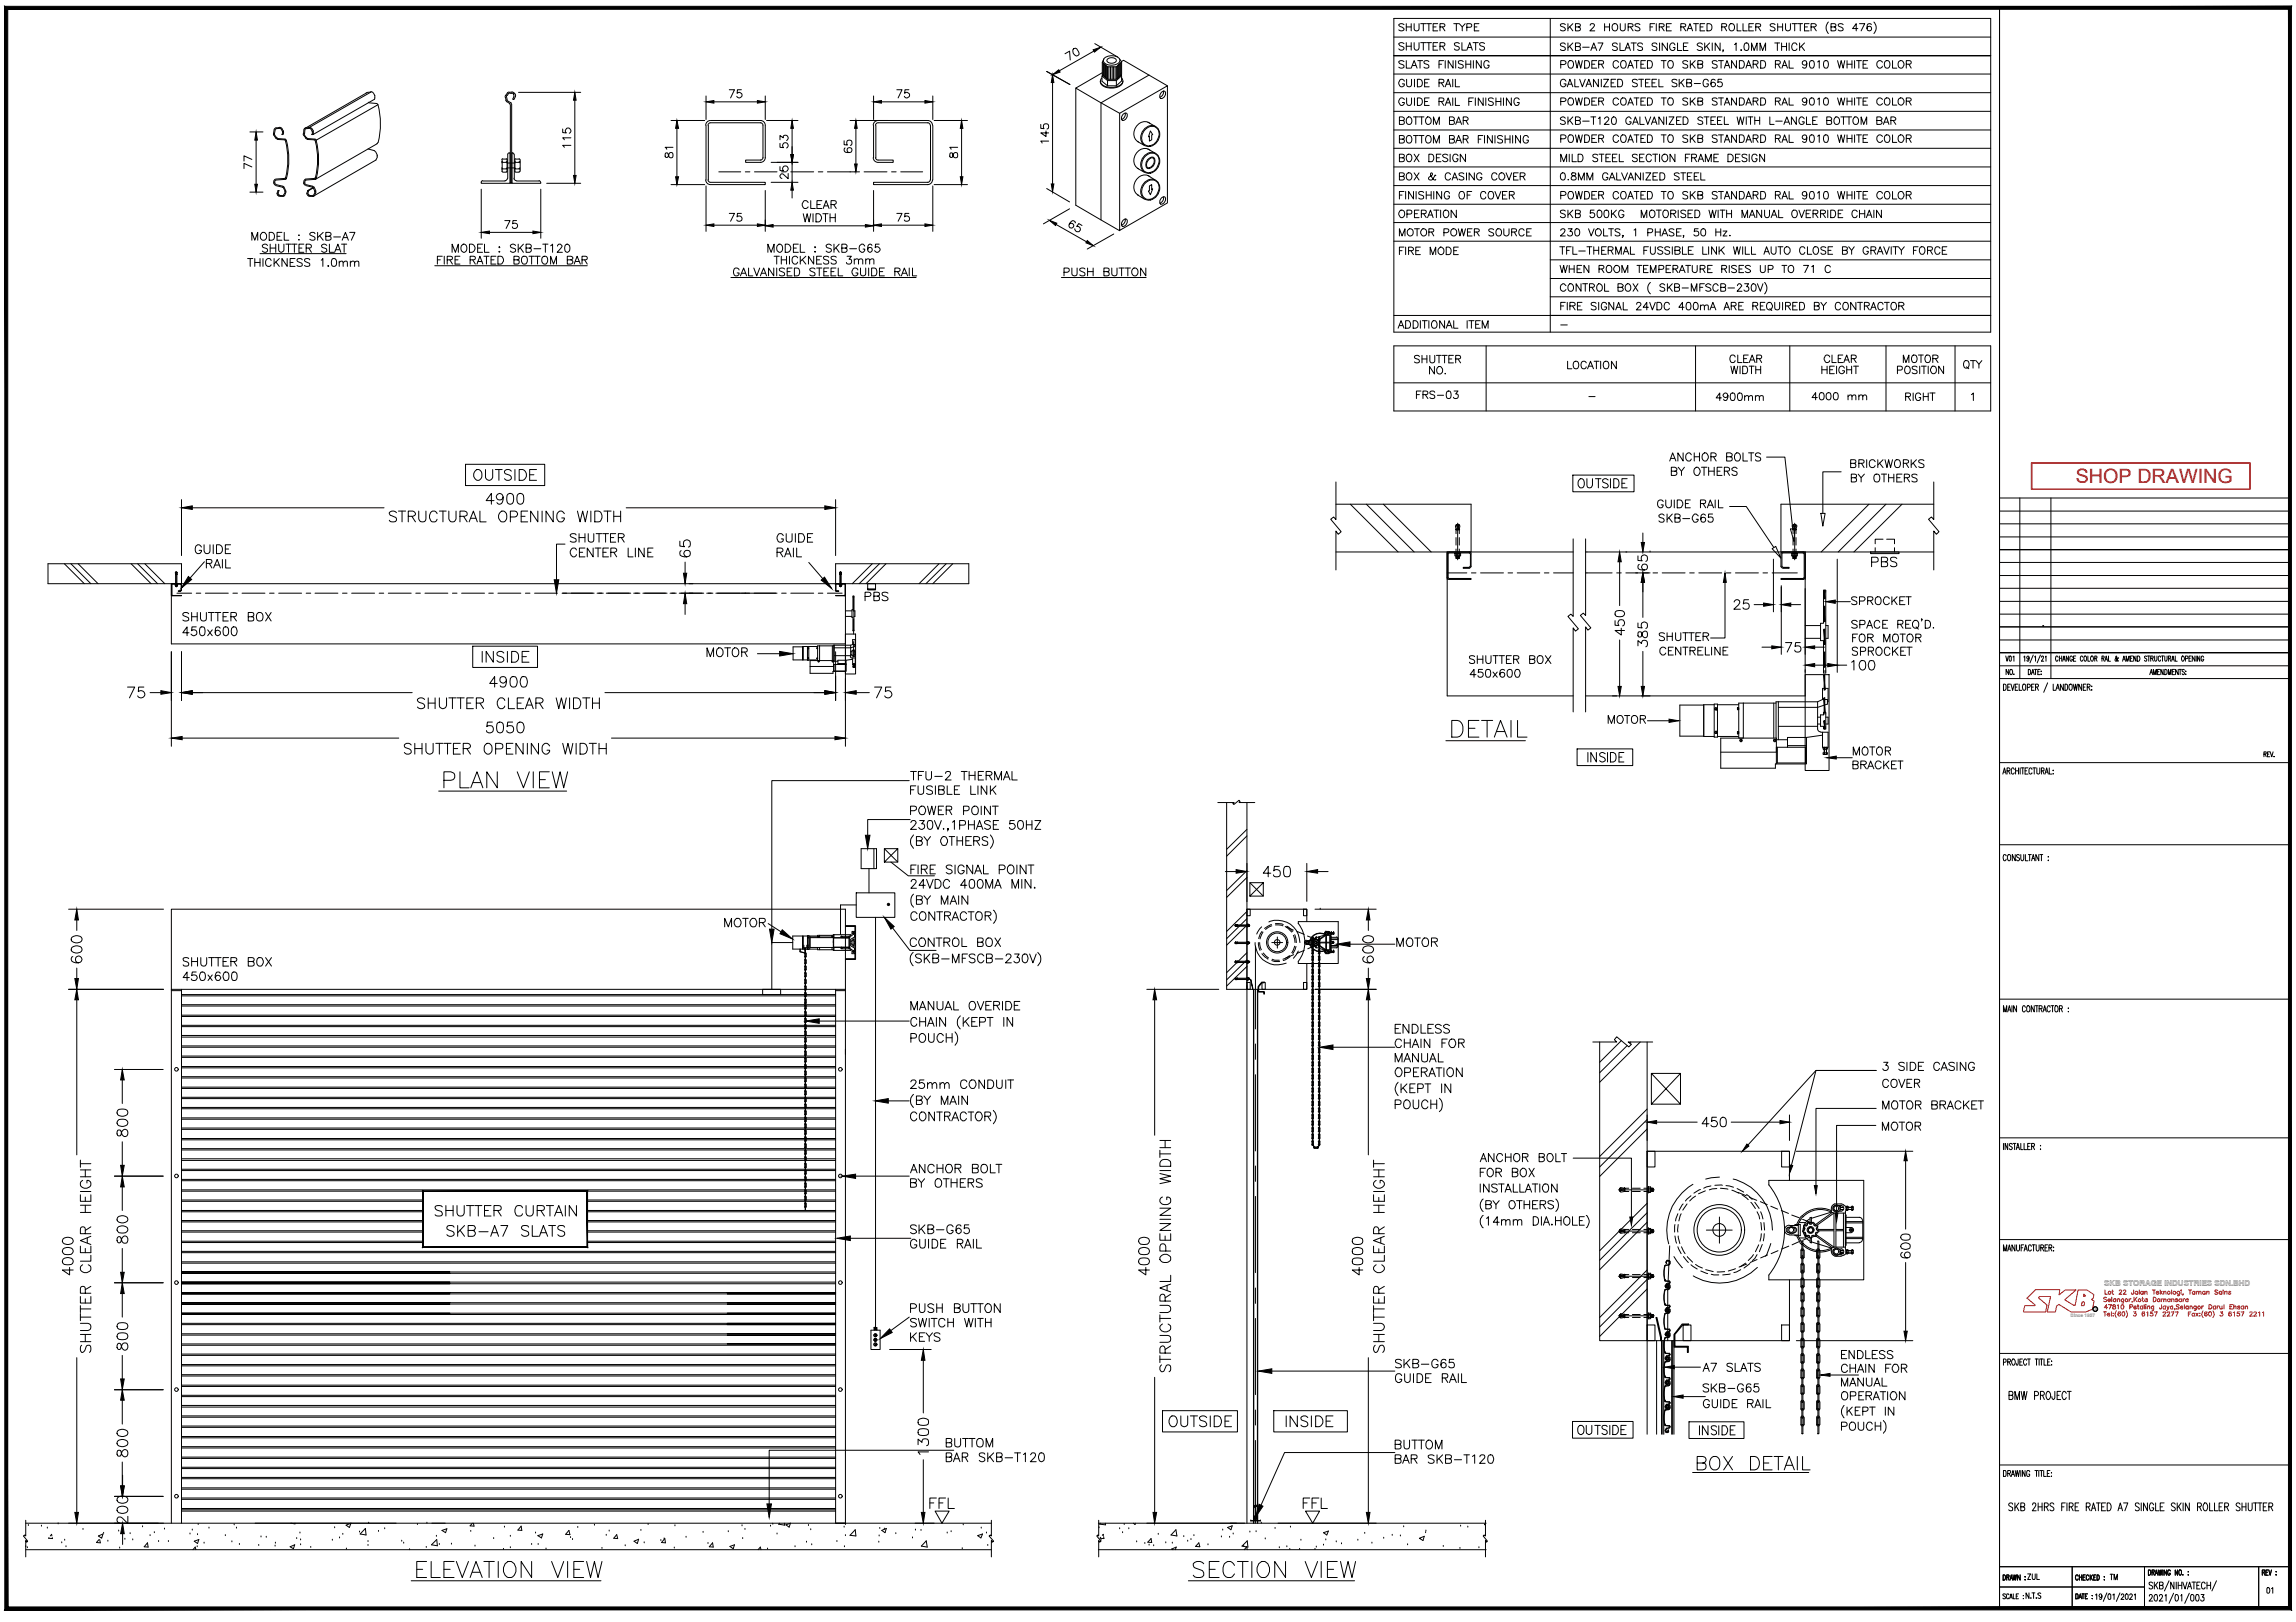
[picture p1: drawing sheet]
<svg xmlns="http://www.w3.org/2000/svg" width="297mm" height="210mm" viewBox="0 0 297 210" stroke-linecap="round" stroke-linejoin="round" font-family="sans-serif">
<defs><g id="words">
<g font-size="4.4">
<text x="119.2" y="196.5">FFL</text>
<text x="167.6" y="196.5">FFL</text>
</g>
<g font-size="4">
<text x="241.3" y="74.4">PBS</text>
<text x="111.1" y="79">PBS</text>
<text x="90.7" y="86.1">MOTOR</text>
<text x="92.8" y="121">MOTOR</text>
<text x="179.9" y="123.8">MOTOR</text>
</g>
<g font-size="3.5">
<text x="245.2" y="48">MOTOR</text>
<text x="221.2" y="52.9">4900mm</text>
<text x="233.5" y="52.9">4000 mm</text>
<text x="272" y="205.7">TM</text>
<text x="295.3" y="207.4" transform="rotate(-90 295.3 207.4)">01</text>
</g>
<g font-size="2.6">
<text x="201.1" y="43.4">-</text>
<text x="204.6" y="52.6">-</text>
</g>
<text font-size="2.6" fill="#f00" x="268.5" y="62.5">SHOP DRAWING</text>
<text font-size="1" x="272.2" y="166.4">SKB STORAGE INDUSTRIES SDN.BHD</text>
<text font-size=".6" x="267.9" y="170.4">Since 1957</text>
<text font-size=".5" x="271" y="169.6">R</text>
</g></defs>
<!-- layer: A-_ANOTTBLK_E- -->
<path d="M258.7 1v207.1" fill="none" stroke="#000" stroke-width=".13"/>
<path d="M1 208l-.4 .3 295.5-.3zM.6 208.3l295.5-.3 .3 .3zM296.1 1.2v206.8l.3 .3zM296.1 1.2l.3-.4v207.5zM1 1.2h295.1l.3-.4zM.6 .8h295.8l-295.4 .4zM.6 .8l.4 207.2v-206.8zM.6 .8l.4 207.2-.4 .3z" fill="#000" stroke="#000" stroke-width=".13"/>
<!-- layer: E1_ANOTTBLK_E- -->
<g fill="none" stroke="#000" stroke-width=".13">
<path d="M258.7 74.5h37.5M258.7 76.1h37.5M258.7 77.8h37.5M258.7 79.5h37.5M258.7 64.4h37.5M258.7 66.1h37.5M258.7 67.8h37.5M258.7 69.5h37.5M258.7 72.8h37.5M261.3 64.4v23.4M265.3 64.4v23.4M296.2 71.1h-37.5h37.5"/>
<path d="M258.7 81.1h37.5M258.7 98.7h37.5M258.7 82.8h37.5M258.7 86.2h37.5M258.7 87.8h37.5M296.2 84.5h-37.5h37.5M258.7 109.3h37.5M258.7 129.3h37.5M258.7 147.2h37.5M258.7 175.1h37.5M258.7 160.4h37.5M258.7 189.6h37.5"/>
<path d="M258.7 205.4h18.7M258.7 202.7h37.5M268.1 202.7v5.3M277.4 202.7v5.3M292.2 202.7v5.3"/>
</g>
<!-- layer: E1_ANOTTBLK_T- -->
<g fill="none" stroke="#000" stroke-width=".13">
<path d="M259.2 88.5h.2a.54 .54 0 0 1 0 .8h-.2zM259.2 99.9h.2M259.5 84.9l.2 .7 .1-.7M259.7 99.8l.3-.1v-.2l-.1-.1h-.2v.8M259.7 88.9h.3M259.8 99.8l.2 .4M259.9 86.6v.7l-.4-.7v.7M260 86.7l.1-.1a.35 .35 0 0 1 .3 .4 .35 .35 0 0 1-.3 .3l-.1-.2zM260 84.9a.42 .42 0 0 1 0 .7l-.1-.3zM260.1 88.5h-.4v.8h.4M260.2 88.5l.2 .8 .2-.8M260.4 85l.1-.1v.7"/>
<path d="M260.5 87.2h.1M260.6 99.6l-.1-.2a.46 .46 0 0 0-.2 .7l.2 .1 .1-.2M260.7 88.9h.2M260.8 99.4v.8M260.8 99.8h.3M261.1 88.5h-.4v.8h.4M261.1 99.4v.8M261.2 88.5v.8h.4M261.4 99.4v.8M261.5 99.4h.4M261.7 88.6l.1-.1a.41 .41 0 0 1 .2 .7l-.1 .1a.5 .5 0 0 1-.2-.7zM261.7 99.4v.8"/>
<path d="M261.8 85l.1-.1v.7M262 99.8h.2M262.3 89l.3-.1 .1-.2-.2-.2h-.2v.8M262.4 99.4h-.4v.8h.4M262.4 86.6a.34 .34 0 0 1 .3 .4 .34 .34 0 0 1-.3 .3zM262.5 85.1v.2a.18 .18 0 0 1-.3-.2 .18 .18 0 0 1 .3-.1v.1a.31 .31 0 0 1-.2 .5l-.1-.2M262.8 87.3l.2-.7 .2 .7M262.8 88.9h.2M262.9 99.6l-.2-.2a.46 .46 0 0 0-.1 .7l.1 .1 .2-.2M262.9 87.1h.2M263 99.4h.4M263 84.8l-.4 1"/>
<path d="M263.2 88.5h-.4v.8h.4M263.2 99.4v.8M263.2 85l.1-.1v.7M263.2 86.6h.3M263.3 88.9h.4v-.3l-.4-.1v.8M263.3 86.6v.7M263.5 99.4v.7l.2 .1 .2-.2v-.6M263.5 88.9l.2 .4M263.6 86.9h.2M263.9 86.6h-.3v.7h.3M264 84.8l-.4 1M264.1 86.8v.1z"/>
<path d="M264.1 87.2v.1zM264.1 99.8l.3-.1v-.3h-.3v.8M264.1 85.1l.1-.2h.2v.2l-.3 .5h.3M264.3 99.8l.1 .4M264.6 85l.1-.1v.7M264.7 99.9h.2M264.9 88.4l-.5 1.2M265.1 99.4v.8h.4M265.6 99.7h.1M265.6 88.5v.8h.3M266 89.3l.2-.8 .2 .8M266.1 89h.2"/>
<path d="M266.3 85.1l-.2-.2a.37 .37 0 0 0-.2 .3 .37 .37 0 0 0 .2 .4l.2-.2M266.4 84.9v.7M266.4 85.2h.3M266.7 84.9v.7M266.9 85.6l.1-.7 .2 .7M266.9 85.3h.3M266.9 88.5v.8l-.3-.8v.8M267.2 88.5h.1a.54 .54 0 0 1 0 .8h-.1zM267.6 84.9v.7l-.3-.7v.7M267.7 88.6l.1-.1a.41 .41 0 0 1 .2 .7v.1a.5 .5 0 0 1-.3-.7zM268.1 85.1l-.1-.2a.37 .37 0 0 0-.2 .3 .37 .37 0 0 0 .2 .4l.1-.2v-.1h-.1M268.2 88.5l.2 .8 .1-.8 .1 .8 .2-.8"/>
<path d="M268.3 85.2h.2M268.5 84.9h-.2v.7h.2M269.3 88.5v.8l-.4-.8v.8M269.5 85.1l-.1-.2a.37 .37 0 0 0-.3 .3 .37 .37 0 0 0 .3 .4l.1-.2M269.5 88.9h.2M269.7 84.9a.37 .37 0 0 1 .3 .3 .37 .37 0 0 1-.3 .4 .5 .5 0 0 1 0-.7zM269.9 88.5h-.4v.8h.4M270 88.9h.3l.1-.2-.2-.2h-.2v.8M270.1 84.9v.7h.3M270.2 88.9l.2 .4M270.5 85l.1-.1a.37 .37 0 0 1 .2 .3 .37 .37 0 0 1-.2 .4l-.1-.3zM270.6 88.8h.1"/>
<path d="M270.6 89.3h.1M271 85.2h.3v-.3h-.3v.7M271.1 85.2l.2 .4M271.9 85.2h.3v-.3h-.3v.7M272.1 85.2l.1 .4M272.3 85.6l.2-.7 .2 .7M272.4 85.3h.2M272.8 84.9v.7h.2M274.1 85.2l-.1-.1-.2 .5-.2-.1v-.2l.2-.2v-.2a.55 .55 0 0 0 .2 .7l.1-.1M274.6 85.6l.2-.7 .2 .7M274.7 85.3h.2M275.1 85.6v-.7l.1 .7 .2-.7v.7"/>
<path d="M275.6 85.2h.2M275.9 84.9h-.3v.7h.3M276.3 84.9v.7l-.3-.7v.7M276.5 84.9a.34 .34 0 0 1 .4 .3 .34 .34 0 0 1-.4 .4zM277.7 85v-.1l-.3 .1 .1 .1 .2 .1a.16 .16 0 0 1 0 .3 .16 .16 0 0 1-.3-.1M277.8 84.9h.4M278 84.9v.7M278.1 87.3l.2-.7 .2 .7M278.2 87.1h.2M278.2 85.2h.3v-.3h-.3v.7M278.4 85.2l.2 .4M278.6 87.3v-.7l.2 .7 .2-.7v.7"/>
<path d="M278.8 84.9v.5l.1 .2 .1-.2v-.5M279.1 86.9h.2M279.4 86.6h-.3v.7h.3M279.5 85.1l-.1-.2a.37 .37 0 0 0-.2 .3 .37 .37 0 0 0 .2 .4l.1-.2M279.6 84.9h.3M279.8 84.9v.7M279.9 86.6v.7l-.3-.7v.7M280.1 86.6a.34 .34 0 0 1 .3 .4 .34 .34 0 0 1-.3 .3zM280.1 84.9v.5l.1 .2 .2-.2v-.5M280.5 87.3v-.7l.2 .7 .2-.7v.7M280.5 85.2h.3v-.3h-.3v.7M280.7 85.2l.1 .4"/>
<path d="M281 85.6l.1-.7 .2 .7M281 85.3h.2M281 86.9h.2M281.3 86.6h-.3v.7h.3M281.4 84.9v.7h.3M281.8 86.6v.7l-.3-.7v.7M281.9 86.6h.3M282.1 86.6v.7M282.3 85v-.1a.35 .35 0 0 1 .3 .3 .35 .35 0 0 1-.3 .4l-.1-.3zM282.6 86.7l-.2-.1-.1 .2a.3 .3 0 0 1 .3 .5h-.2l-.1-.1M282.7 85.2h.3v-.3h-.3v.7M282.8 86.8v.1z"/>
<path d="M282.8 87.2v.1zM283.2 85.2h.2M283.5 84.9h-.3v.7h.3M284 84.9v.7l-.4-.7v.7M284.1 84.9v.7M284.6 84.9v.7l-.3-.7v.7M285.1 85.1l-.1-.2a.37 .37 0 0 0-.2 .3 .37 .37 0 0 0 .2 .4l.1-.2v-.1h-.1M292.9 97.6h.3v-.3h-.3v.6M293.1 97.6l.1 .3M293.4 97.6h.1M293.7 97.3h-.3v.6h.3M293.7 97.3l.2 .6 .2-.6"/>
<path d="M294.2 97.9h.1M259.1 100.2l.2-.8 .2 .8M259.5 110.8l-.1-.2a.44 .44 0 0 0-.3 .4 .44 .44 0 0 0 .3 .4l.1-.2M259.7 110.7l.2-.1a.44 .44 0 0 1 .2 .4 .44 .44 0 0 1-.2 .4l-.2-.3zM260.7 110.6v.8l-.4-.8v.8M261.3 110.7l-.2-.1-.2 .1v.2l.4 .2-.2 .3-.2-.1M261.4 110.6v.5l.2 .3h.1l.1-.3v-.5M262 110.6v.8h.4M262.4 110.6h.4M262.6 110.6v.8M262.8 111.4l.2-.8 .3 .8M262.9 111.1h.3"/>
<path d="M263.8 110.6v.8l-.4-.8v.8M263.9 110.6h.4M264.1 110.6v.8M264.6 100.2l.2-.8 .2 .8M265 110.8h.1M265 111.3v.1zM265.6 100.1h.1M259.2 131v-.9l.2 .9 .2-.9v.9M259.7 131l.3-.9 .2 .9M259.8 130.7h.3M260.3 130.1v.9M260.9 130.1v.9l-.4-.9v.9"/>
<path d="M262 130.4l-.1-.3a.46 .46 0 0 0-.2 .8l.2 .1 .1-.2M262.3 130.2l.1-.1a.48 .48 0 0 1 .1 .9 .41 .41 0 0 1-.3-.7zM263.2 130.1v.9l-.4-.9v.9M263.3 130.1h.4M263.5 130.1v.9M263.8 130.5h.3l.1-.3-.4-.1v.9M264 130.5l.2 .5M264.3 131l.2-.9 .2 .9M264.4 130.7h.3M265.2 130.4l-.1-.3a.42 .42 0 0 0-.3 .4 .42 .42 0 0 0 .3 .5l.1-.2M265.3 130.1h.4M265.5 130.1v.9"/>
<path d="M265.9 130.2l.1-.1a.46 .46 0 0 1 .1 .9 .41 .41 0 0 1-.2-.7zM266.4 130.5h.4v-.3l-.4-.1v.9M266.6 130.5l.2 .5M267.6 130.4v.1zM267.6 130.9h.1M259.2 148v.8M259.7 148v.8l-.3-.8v.8M260.3 148.1l-.2-.1-.1 .2a.36 .36 0 0 1 .3 .5l-.2 .1-.1-.2M260.4 148h.4M260.6 148v.8M260.8 148.8l.3-.8 .2 .8M260.9 148.5h.3"/>
<path d="M261.4 148v.8h.3M261.9 148v.8h.3M262.3 148.4h.2M262.7 148h-.4v.8h.4M262.8 148.4l.4-.1v-.3h-.4v.8M263 148.4l.2 .4M264 148.2v.1zM264 148.7v.1zM259.2 176.3l.3-.1v-.3h-.3v.8M259.2 161.9v-.8l.2 .8 .2-.8v.8M259.7 176.2h.3l.1-.2-.4-.1v.8M259.7 161.9l.3-.8 .2 .8"/>
<path d="M259.8 161.6h.3M259.9 176.2l.2 .5M260.4 175.9a.42 .42 0 0 1 .3 .4 .42 .42 0 0 1-.3 .4 .54 .54 0 0 1 0-.8zM260.7 161.1v.8l-.4-.8v.8M260.9 161.1v.6l.2 .2 .2-.2v-.6M261.1 175.9v.7l-.2 .1-.1-.3M261.3 176.2h.2M261.5 161.5h.2M261.6 175.9h-.3v.8h.3M261.8 161.1h-.3v.8M261.9 161.9l.2-.8 .2 .8M261.9 161.6h.3"/>
<path d="M262.2 176l-.1-.1a.42 .42 0 0 0-.3 .4 .42 .42 0 0 0 .3 .4l.1-.2M262.3 175.9h.4M262.5 175.9v.8M262.8 161.3l-.2-.2a.47 .47 0 0 0 .1 .8l.1-.2M262.9 161.1h.4M263.1 161.1v.8M263.3 175.9h.4M263.4 161.1v.6l.2 .2 .2-.2v-.6M263.5 175.9v.8M263.8 175.9v.8M263.9 175.9h.4M264 161.5h.3l.1-.2v-.1l-.4-.1v.8"/>
<path d="M264.1 175.9v.8M264.2 161.5l.2 .4M264.4 175.9v.8h.3M264.6 161.5h.2M264.9 161.1h-.3v.8h.3M264.9 176.2h.2M265.1 161.5h.3v-.4h-.3v.8M265.2 175.9h-.3v.8h.3M265.2 161.5l.3 .4M265.4 176.1v.1zM265.4 176.6v.1zM265.6 161.4h.1z"/>
<path d="M265.6 161.9h.1zM259.2 190.3h.2a.5 .5 0 0 1 0 .8h-.2zM259.7 190.7l.4-.1v-.2l-.1-.1h-.3v.8M259.9 190.7l.2 .4M260.2 191.1l.2-.8 .2 .8M260.3 190.8h.2M260.7 190.3l.1 .8 .2-.8 .1 .8 .2-.8M261.4 190.3v.8M262 190.3v.8l-.4-.8v.8M262.6 190.5l-.1-.2a.41 .41 0 0 0-.3 .7l.1 .1h.2l.1-.3h-.1M263.3 190.3h.3M263.5 190.3v.8"/>
<path d="M263.8 190.3v.8M263.9 190.3h.4M264.1 190.3v.8M264.4 190.3v.8h.3M264.9 190.7h.2M265.2 190.3h-.3v.8h.3M265.4 190.6h.1M265.4 191h.1M259.2 203.8a.34 .34 0 0 1 .3 .3 .34 .34 0 0 1-.3 .4zM259.4 206.3h-.3l.3 .3v.3l-.3-.1M259.6 204.1h.3v-.3h-.3v.7M259.8 204.1l.1 .4"/>
<path d="M259.9 206.4l-.1-.1a.32 .32 0 0 0-.3 .2 .32 .32 0 0 0 .1 .3l.2 .1 .1-.1M260 206.9l.2-.6 .1 .6M260 204.5l.2-.7 .2 .7M260.1 204.2h.2M260.1 206.7h.2M260.4 203.8l.1 .7 .2-.7 .1 .7 .1-.7M260.5 206.3v.6h.2M260.8 206.6h.2M261.1 206.3h-.3v.6h.3M261.4 203.8v.7l-.4-.7v.7M261.8 206.5h.1M261.8 206.9h.1"/>
<path d="M262 204v.1zM262 204.4v.1zM268.5 206.3a.32 .32 0 0 1 .4 .1 .32 .32 0 0 1-.1 .4v.1h-.3zM268.8 204a.18 .18 0 0 0-.2-.2 .18 .18 0 0 0-.1 .3l.1 .3 .2 .1v-.2M268.9 206.9l.2-.6 .2 .6M269 203.8v.7M269 204.1h.3M269 206.7h.2M269.3 203.8v.7M269.4 206.3h.2M269.5 204.1h.2M269.5 206.3v.6"/>
<path d="M269.8 203.8h-.3v.7h.3M269.8 206.6h.1M270.1 206.3h-.3v.6h.3M270.2 204l-.1-.2a.37 .37 0 0 0-.2 .3 .37 .37 0 0 0 .2 .4l.1-.2M270.4 203.8v.7M270.5 204.1l.2 .4M270.7 206.5h.1M270.7 206.9h.1M270.7 203.8l-.3 .4M277.9 203.2h.2a.36 .36 0 0 1 .2 .4 .36 .36 0 0 1-.4 .2zM278.4 203.5l.3-.1v-.2h-.3v.6M278.5 203.5l.2 .3"/>
<path d="M278.8 203.8l.2-.6 .2 .6M278.9 203.6h.2M279.2 203.2l.1 .6 .2-.6 .1 .6 .1-.6M279.8 203.2v.6M280.3 203.2v.6l-.3-.6v.6M280.8 203.3l-.1-.1a.38 .38 0 0 0-.2 .6h.2l.1-.1v-.1h-.1M281.7 203.2v.6l-.3-.6v.6M282 203.2h.1a.41 .41 0 0 1-.1 .6 .55 .55 0 0 1 0-.6zM282.4 203.8h.1M283.1 203.4h.1M283.1 203.8h.1M292.7 203.5l.3-.1v-.2h-.3v.6"/>
<path d="M293.4 203.2h-.3v.6M293.5 203.2l.2 .6 .2-.6"/>
</g>
<!-- layer: TBLK -->
<path d="M262.8 59.9h28.3v3.4h-28.3z" fill="none" stroke="#f00" stroke-width=".21"/>
<!-- layer: E_VIEWPORT_TITLE BLOCK -->
<g fill="none" stroke="#000" stroke-width=".13">
<path d="M262.3 203.7h.4l-.4 .7h.4M262.5 206.1v.8l-.4-.8v.8M262.7 206.8h.1M262.9 206.1h.4M262.9 203.7l.1 .7h.2l.1-.2v-.5M263.1 206.1v.8M263.4 206.8v.1zM263.5 203.7v.7h.3M264 206.2l-.1-.1-.3 .1 .1 .2 .3 .2v.2h-.4M271.1 206.4l.2-.1v.7M271.9 206.5a.21 .21 0 0 1-.3 .2 .21 .21 0 0 1 0-.4h.1a.4 .4 0 0 1 .2 .3 .4 .4 0 0 1-.2 .4l-.1-.1M272.6 206.1l-.5 1.1"/>
<path d="M272.8 206.3h.2l.1 .1v.5l-.1 .1-.2-.1-.1-.2zM273.3 206.4l.2-.1v.7M274.3 206.1l-.5 1.1M274.4 206.4a.17 .17 0 0 1 .3-.1 .17 .17 0 0 1 0 .3l-.3 .4h.4M275 206.3h.1a.41 .41 0 0 1 0 .7l-.2-.3zM275.5 206.4l.1-.1a.2 .2 0 0 1 .2 .1 .2 .2 0 0 1 0 .2l-.3 .4h.4M276.1 206.4l.2-.1v.7M278.1 206.6v-.2a.24 .24 0 0 1 .3 .1 .24 .24 0 0 1 0 .3l-.4 .4h.5M278.5 204.9l-.2-.2-.3 .2 .1 .2 .3 .1a.23 .23 0 0 1 0 .4 .23 .23 0 0 1-.4-.1M278.7 204.7v.9M278.8 206.4l.2-.1 .1 .2v.3l-.1 .4-.3-.2v-.3zM278.9 205.1l.3 .5"/>
<path d="M279.2 204.7l-.5 .6M279.4 205.2l.4-.1v-.3l-.4-.1v.9h.4l.1-.3-.2-.1M279.4 206.6v-.2a.24 .24 0 0 1 .4 .1 .24 .24 0 0 1-.1 .3l-.4 .4h.5M280.1 206.5l.1-.2v.9M280.6 204.6l-.6 1.3M281.2 206.2l-.6 1.3M281.2 204.7v.9l-.4-.9v.9M281.5 206.4v-.1a.45 .45 0 0 1 .3 .5 .45 .45 0 0 1-.3 .4l-.1-.4zM281.5 204.7v.9M281.8 204.7v.9M281.8 205.2h.5M282.1 206.5l.2-.2v.9"/>
<path d="M282.3 204.7v.9M282.4 204.7l.3 .9 .2-.9M283 205.6l.3-.9 .2 .9M283.1 205.3h.3M283.2 206.2l-.6 1.3M283.5 206.4l.2-.1 .1 .2v.5l-.1 .2-.3-.2v-.5zM283.6 204.7h.4M283.8 204.7v.9M284.1 206.4h.3l.1 .1v.5l-.2 .2h-.2v-.2zM284.2 205.2h.3M284.6 204.7h-.4v.9h.4M284.8 206.3h.3l-.2 .4a.24 .24 0 0 1 .2 .4 .24 .24 0 0 1-.4-.1"/>
<path d="M285.3 204.9a.24 .24 0 0 0-.3-.2 .24 .24 0 0 0-.2 .4v.2a.24 .24 0 0 0 .2 .3 .24 .24 0 0 0 .3-.2M285.5 205.2h.5M285.5 204.7v.9M286 204.7v.9M286.8 204.6l-.6 1.3"/>
</g>
<!-- layer: 0 -->
<g fill="none" stroke="#000" stroke-width=".13">
<path d="M145.4 14.7l.3-.1a.6 .6 0 0 1-.5 1 .58 .58 0 0 1 .2-.9zM145.6 14.6l-.1 .5-.4 .4M150.3 11.9l.4-.1a.6 .6 0 0 1-.5 .9 .58 .58 0 0 1 .1-.8zM150.5 11.8l-.1 .5-.3 .3M145.4 28.5l.3-.1a.6 .6 0 0 1-.5 .9 .58 .58 0 0 1 .2-.8zM145.6 28.3l-.1 .5-.4 .3M150.3 25.6l.4-.1a.6 .6 0 0 1-.5 .9 .58 .58 0 0 1 .1-.8zM150.5 25.5l-.1 .5-.3 .3M228.5 59.2h2.4l1 9.2M203.5 61.5h7.9v2.1h-7.9zM223.8 65.5h2.1l3.6 5.3M238.2 61.1h-2.4v5.3"/>
<path d="M204 96.9h7.2v2.2h-7.2zM110.8 115.5h5v3.2h-5zM115 117v.1v-.1M159.8 119.7v.1M159.8 119.7h.1M159.8 119.8h.1M159.9 119.8l-.1 .1M159.9 119.7v.1v-.1M160 119.8h-.2l.1 .1h.2v-.1M160 119.7h-.2l.1-.1 .2 .1v.1M160 119.7v.2v-.2h1.4v.2h-1.4v-.1M160 119.7h.1"/>
<path d="M160 119.8h.1M160.1 119.7v.2M161.4 119.6v.3v-.3M161.4 119.8h.1M161.4 119.6v.3zM161.5 119.7h.1v.2h-.1zM161.5 119.6v.3M161.5 119.7v.2v-.2M161.6 119.7v.2M161.6 119.7v.2zM159.8 122v.1M159.8 124.4v.2"/>
<path d="M159.8 126.6v.1M159.8 126.6h.1M159.8 126.7h.1M159.8 124.6h.1M159.8 124.4l.1 .1v-.1M159.8 124.4h.1M159.8 121.9v.1M159.8 122.1h.1M159.8 122h.1M159.9 126.7l-.1 .1M159.9 126.6v.1v-.1M159.9 122.1h-.1"/>
<path d="M159.9 122v.1v-.1M159.9 124.5l-.1 .1M160 126.6h-.2l.1-.1 .2 .1M160 126.6v.2v-.2h1.4v.2h-1.4v-.1M160 124.4h-.2l.1-.1 .2 .1v.1M160 122h-.2l.1-.1h.2v.1M160 126.6h.1M160 126.7h.1M160 124.5h.1M160 122.1h.1M160.1 126.6v.2h-.2l-.1-.1h.2M160.1 126.6v.2"/>
<path d="M160.1 124.5v.1h-.3l.2-.1M160.1 124.4v.2M160.1 124.5l-.1-.1 .1 .2-.1-.2h1.4v.2l-1.4-.1M160.1 122v.1h-.2h-.1h.2M160.1 121.9v.2M160.1 122l-.1-.1 .1 .2-.1-.2h1.4v.2h-1.4M161.4 126.5v.3v-.3M161.4 126.7h.1M161.4 126.5v.3zM161.4 124.3v.3v-.3M161.4 124.5h.1M161.4 124.3v.3z"/>
<path d="M161.4 121.8v.4v-.4M161.4 122h.1M161.4 121.8v.4zM161.5 126.6h.1v.2h-.1zM161.5 124.4v.2h.1v-.2M161.5 121.9v.2h.1v-.2M161.5 121.9v.2M161.5 124.4v.2M161.5 126.5v.3M161.5 124.4h.1M161.5 121.9h.1M161.5 126.6v.2v-.2"/>
<path d="M161.5 124.4v.2v-.2M161.5 121.9v.2v-.2M161.6 121.9v.2M161.6 124.4v.2M161.6 126.6v.2M161.6 126.6v.2zM161.6 124.4v.2zM161.6 121.9v.2zM209.5 153.8v.3M209.5 159.1v.3M209.6 153.9h.1M209.6 153.9h.2v.1l-.2 .1"/>
<path d="M209.6 159.2h.2v.2h-.2M209.7 154.1h-.2l.2 .1M209.7 153.8h-.2v.1h.2M209.7 159.4h-.2v.1h.2M209.7 159.1h-.2v.1h.2M209.8 153.9v.2M209.8 159.2v.2M210.1 153.9h-.5l.1-.2 .5 .1v.4l-.5 .1-.1-.2 .5-.1M210.1 159.3l.1 .2-.5 .1-.1-.2h.5M210.1 154l.1 .2M210.1 153.8v.1M210.1 154v.2"/>
<path d="M210.1 159.1v.2M210.1 159.4v.1M210.1 159.4h.1M210.2 153.8v.4M210.2 153.8v.4v-.4h.5M210.2 159.1v.2v-.2l-.5-.1-.1 .2 .5 .1M210.2 154.2h.5M210.2 153.8l-.1 .1M210.7 159.1h-.5v.4v-.4v.4h.5M211.2 154.2h1M211.2 153.8h1M211.2 159.5h1"/>
<path d="M211.2 159.1h1M212.7 153.8h.5v.4h-.5M212.7 159.1h.5v.4h-.5M213.2 153.6l.1 .8zM213.2 158.9l.1 .8zM213.2 159.2l.1 .2M213.3 154l-.1-.1 .1 .2M213.3 153.6v.8zM213.3 158.9v.8zM213.5 153.8v.3M213.5 159.1v.4M213.6 153.8h.3v.3l-.3 .1"/>
<path d="M213.6 159.1h.3v.4h-.3M213.6 153.7v.5M213.6 159.1v.5M213.6 153.8v.3M213.6 159.1v.4M213.6 153.8v.4M213.7 153.8v.3M213.7 159.1v.4M213.7 153.8v.4M213.8 153.8v.3M213.8 159.1v.4M213.8 153.8v.4"/>
<path d="M213.9 153.8v.3M213.9 159.1v.4M209.5 165v.3M209.5 170.2v.2M209.6 170.4h.1M209.6 165h.1M209.6 165l.2 .1v.1l-.2 .1M209.6 170.2h.2v.2h-.2M209.7 170.4h-.2v.1h.2M209.7 170.1h-.2l.2 .1M209.7 165.3h-.2h.2M209.7 164.9h-.2v.1h.2"/>
<path d="M209.8 165.1v.1M209.8 170.2v.2M210.1 170.2h-.5l.1-.2 .5 .1v.4l-.5 .1-.1-.2h.5M210.1 165.1l-.5-.1 .1-.1h.5v.4l-.5 .2-.1-.3h.5M210.1 165.2l.1 .1M210.1 170.4l.1 .1M210.1 164.9v.2M210.1 165.2v.1M210.1 170.1v.1M210.1 170.4v.1M210.2 170.1v.4M210.2 170.1v.4v-.4h.5"/>
<path d="M210.2 164.9v.4M210.2 164.9v.4v-.4h.5M210.2 164.9l-.1 .2M210.2 170.1l-.1 .1M210.2 170.5h.5M210.2 165.3h.5M211.2 170.5h1M211.2 170.1h1M211.2 165.3h1M211.2 164.9h1M212.7 170.1h.5v.4h-.5M212.7 164.9h.5v.4h-.5"/>
<path d="M213.2 169.9l.1 .8zM213.2 170.2l.1 .2-.1-.2M213.2 164.8l.1 .7zM213.3 169.9v.8zM213.3 165.2l-.1-.1 .1 .1M213.3 164.8v.7zM213.5 170.1v.4M213.5 164.9v.4M213.6 170.5h.3v-.4v.4M213.6 164.9l.3 .1v.3h-.3M213.6 164.9v.5M213.6 170v.6"/>
<path d="M213.6 170.1h.3M213.6 165v.3M213.6 170.1v.4M213.6 164.9v.4M213.7 165v.3M213.7 170.1v.4M213.7 164.9v.4M213.8 165v.3M213.8 170.1v.4M213.8 164.9v.4M213.9 165v.3M203.4 184h7.9v2.1h-7.9z"/>
<path d="M218.5 184h7.1v2.2h-7.1zM296.2 202.7v5.4h-6.7"/>
<circle cx="114.9" cy="117" r=".15"/>
<circle cx="114.9" cy="117" r=".06"/>
<circle cx="271.1" cy="169.4" r=".32"/>
<circle cx="271.1" cy="169.4" r=".28"/>
</g>
<!-- layer: 1 -->
<g fill="none" stroke="#f00" stroke-width=".13">
<path d="M272.1 169.8h.4M272.3 166.9v.6h.3M272.3 169.8v.5M272.5 168l-.1-.1-.3 .1 .1 .1 .3 .1v.2l-.1 .1-.3-.1M272.6 170.1h.4a.17 .17 0 0 0-.3-.1 .17 .17 0 0 0 0 .3h.2l.1-.1M272.7 169.2h-.5l.3-.4v.6M272.7 168.2h.3a.17 .17 0 0 0-.1-.1 .17 .17 0 0 0-.2 .1l.1 .3 .2-.1M272.8 168.8h.4l-.3 .6M273.2 169.8v.5M273.2 167.1h.2M273.2 167.9v.6M273.3 166.9v.5l.2 .1"/>
<path d="M273.4 169.9h.1M273.4 170.3h.1M273.4 168.9l-.1 .1 .2 .1a.16 .16 0 0 1 .2 .2 .16 .16 0 0 1-.2 .1l-.2-.1v-.1l.4-.3-.2-.1zM273.7 168.2a.17 .17 0 0 0-.2-.1 .17 .17 0 0 0 0 .3 .17 .17 0 0 0 .2 0M273.7 168.1v.4M273.8 169.6a.61 .61 0 0 0 0 .9M273.9 168.2l.2-.1h.1v.4M273.9 168.9l.2-.1v.6M273.9 168.1v.4M274.2 167.1l.1-.2 .2 .1v.1l-.4 .4h.4M274.3 169.9l-.1-.1a.29 .29 0 0 0-.2 .2 .29 .29 0 0 0 .2 .3h.1a.17 .17 0 0 0 0-.3 .18 .18 0 0 0-.3 .2M274.4 168.9l.2-.1a.28 .28 0 0 1 .2 .3 .28 .28 0 0 1-.2 .3h-.1l-.1-.2z"/>
<path d="M274.6 169.8a.26 .26 0 0 1 .3 .2 .26 .26 0 0 1-.3 .3l-.1-.2zM274.7 167.1l.1-.2 .2 .2-.3 .4h.4M274.7 168.1v.5h-.2M274.7 168.2a.17 .17 0 0 0-.2-.1 .17 .17 0 0 0 0 .3 .17 .17 0 0 0 .2 0M275.1 169.6a.61 .61 0 0 1 0 .9M275.4 168.1v.4M275.5 169.1h.4v-.2l-.4-.1v.6M275.7 168.1l-.3 .1M275.9 168.4l-.1 .1M276 166.9v.5l-.2 .1-.1-.2M276 169.8h.3l-.1 .2a.17 .17 0 0 1 .2 .1 .17 .17 0 0 1-.2 .2l-.2-.1M276 169.2l.4-.1a.18 .18 0 0 0-.3 0 .18 .18 0 0 0 0 .3 .18 .18 0 0 0 .3-.1"/>
<path d="M276.1 167.9v.6M276.2 168.1l.3 .4M276.5 167.9l-.4 .3M276.5 169h.2M276.5 167.2a.19 .19 0 0 0-.2-.1 .19 .19 0 0 0-.1 .3 .19 .19 0 0 0 .3 .1v-.1M276.5 167.1v.4M276.6 168.8v.5l.1 .1M276.8 166.9v.6M277.1 168.1h.2M277.2 167.9v.4l.1 .2M277.2 169.1a.17 .17 0 0 0-.3 0 .17 .17 0 0 0 0 .2 .17 .17 0 0 0 .3 0M277.2 169v.4"/>
<path d="M277.3 167.2a.19 .19 0 0 0-.3-.1 .19 .19 0 0 0-.1 .3 .19 .19 0 0 0 .3 .1l.1-.1M277.3 167.1v.4M277.4 168.8v.6M277.4 169.9v-.1h-.1a.31 .31 0 0 0-.2 .3 .31 .31 0 0 0 .2 .2 .17 .17 0 0 0 .1-.2 .17 .17 0 0 0-.3 0v.1M277.5 167.2l.2-.1 .1 .4M277.5 167.1v.4M277.6 168.9h.1M277.6 169.1v.3M277.7 169.9l.2-.1v.5M277.8 168.2a.17 .17 0 0 0-.3-.1 .17 .17 0 0 0 0 .3 .17 .17 0 0 0 .3 0M277.8 168.1v.4M277.8 169.1l.2-.1 .1 .1v.3"/>
<path d="M277.8 169v.4M278.5 166.9h.3M278.5 169.8h-.3v.2a.2 .2 0 0 1 .3 0 .2 .2 0 0 1-.1 .3 .2 .2 0 0 1-.2-.1M278.6 167.9a.3 .3 0 0 1 .3 .3 .3 .3 0 0 1-.3 .3zM278.6 169v.5l-.1 .1h-.1M278.6 169.1a.18 .18 0 0 0-.2 0 .18 .18 0 0 0-.1 .2l.1 .1 .2-.1M278.7 166.9v.6M278.7 169.8h.4l-.3 .5M279 167.3h.3v-.1a.18 .18 0 0 0-.3 0 .18 .18 0 0 0 0 .2v.1l.3-.1M279.4 168.2a.19 .19 0 0 0-.2-.1 .19 .19 0 0 0 0 .3 .19 .19 0 0 0 .2 0M279.4 168.1v.4M279.5 166.9v.6"/>
<path d="M279.6 167.3l.2 .2M279.6 168.2l.3-.1v.4M279.6 168.8v.6h-.2v-.2M279.6 168.1v.4M279.7 167.1l-.2 .3M279.9 169.9v-.1h.2v.2l-.3 .3h.4M279.9 167.2l.2-.1 .1 .4M279.9 168.2l.2-.1 .1 .4M279.9 167.1v.4M280.1 169.1a.19 .19 0 0 0-.2 0 .19 .19 0 0 0 0 .2 .19 .19 0 0 0 .2 0M280.1 169v.4M280.3 169l.2 .4 .1-.4"/>
<path d="M280.4 169.9v-.1h.3v.1l-.3 .4h.3M280.5 169.4l-.2 .2M280.7 168.2a.19 .19 0 0 0-.2-.1 .19 .19 0 0 0 0 .3 .19 .19 0 0 0 .2 0M280.7 168.1v.4M280.9 169.8h.3l-.2 .5M281 168.2l.2-.1v.4M281 166.9v.6M281 168.1v.4M281.1 169.1a.18 .18 0 0 0-.3 0 .18 .18 0 0 0 0 .2l.1 .1 .2-.1M281.1 169v.4M281.4 169.4h-.1h.1l-.1 .1M281.4 169.8h.4l-.3 .5"/>
<path d="M281.8 168.2l-.2-.1h-.1v.1l.3 .1-.2 .2-.1-.1M281.9 168.9l-.1-.1-.3 .1 .1 .2 .3 .1v.2h-.3l-.1-.1M282 167.1v.5l-.2 .1h-.1M282 167.2a.19 .19 0 0 0-.3 0 .19 .19 0 0 0 0 .2 .19 .19 0 0 0 .3 0M282.1 169.2h.3v-.1a.18 .18 0 0 0-.3 0 .18 .18 0 0 0 0 .2l.1 .1 .2-.1M282.1 167h.1M282.2 167.1v.4M282.2 168.2a.19 .19 0 0 0-.3-.1 .19 .19 0 0 0 0 .3 .19 .19 0 0 0 .3 0M282.2 168.1v.4M282.4 167.5v.1M282.4 168.1v.4M282.6 168.8v.6"/>
<path d="M282.6 168.1l-.2 .1M283.1 168.2a.17 .17 0 0 0-.3-.1 .17 .17 0 0 0 0 .3 .17 .17 0 0 0 .3 0M283.1 168.1v.4M283.1 169.1a.19 .19 0 0 0-.3 0 .19 .19 0 0 0 0 .2 .19 .19 0 0 0 .3 0M283.1 170h.2M283.1 169v.4M283.2 166.9h.3M283.3 169.1l.2-.1 .1 .4M283.3 166.9v.6M283.3 169v.4M283.4 169.8h-.3v.5M283.9 170a.19 .19 0 0 0-.3 0 .19 .19 0 0 0 0 .3 .19 .19 0 0 0 .3-.1"/>
<path d="M283.9 169.9v.4M284 167.2a.19 .19 0 0 0-.3 0 .19 .19 0 0 0 0 .2 .19 .19 0 0 0 .3 0M284 167.1v.4M284.1 169.9l.3 .4M284.1 169v.5l-.1 .1h-.1M284.1 169.1a.19 .19 0 0 0-.2 0 .19 .19 0 0 0 0 .2 .19 .19 0 0 0 .2 0M284.2 167.2l.2-.1 .1 .4M284.2 167.1v.4M284.4 169.9l-.3 .4M284.5 167.2l.2-.1 .1 .4M284.6 169.9h.1M284.6 170.3h.1"/>
<path d="M284.8 169v.4M285 169.6a.61 .61 0 0 0 0 .9M285.1 169l-.3 .2M285.3 167.2a.19 .19 0 0 0-.3 0 .19 .19 0 0 0 0 .2 .19 .19 0 0 0 .3 0M285.3 167.1v.4M285.5 167.2l.1-.1h.2v.4M285.5 167.1v.4M285.5 169.9l-.1-.1a.29 .29 0 0 0-.2 .2 .29 .29 0 0 0 .2 .3l.2-.1-.1-.2h-.2l-.1 .2M285.7 169.9l.1-.1a.26 .26 0 0 1 .3 .2 .26 .26 0 0 1-.3 .3l-.1-.1zM285.8 168.8h.1a.28 .28 0 0 1 .3 .3 .28 .28 0 0 1-.3 .3h-.1zM286.3 169.6a.61 .61 0 0 1 0 .9M286.6 169.1a.17 .17 0 0 0-.2 0 .17 .17 0 0 0 0 .2 .17 .17 0 0 0 .2 0"/>
<path d="M286.6 169v.4M286.8 169v.4M286.9 167l-.1-.1-.3 .1 .1 .2 .3 .1v.2h-.3l-.1-.1M287 169l-.2 .2M287.2 169v.4h.2l.1-.1M287.3 169.8h.3l-.2 .2a.17 .17 0 0 1 .2 .1 .17 .17 0 0 1-.2 .2h-.2v-.1M287.4 167.2a.18 .18 0 0 0-.3 0 .18 .18 0 0 0 0 .2l.1 .1 .2-.1M287.4 167.1v.4M287.5 169v.4M287.6 167h.1M287.6 167.1v.4M287.7 168.8v.6"/>
<path d="M287.8 167.2l.3-.1v.4M287.8 167.1v.4M288.5 169.1h.2M288.6 167.2l-.1-.1-.2 .1 .3 .2v.1h-.2l-.1-.1M288.7 169.9l-.1-.1a.29 .29 0 0 0-.3 .2 .29 .29 0 0 0 .2 .3 .18 .18 0 0 0 .2-.2 .18 .18 0 0 0-.2-.1 .18 .18 0 0 0-.2 .2M288.8 168.8h-.3v.6h.3M288.9 169.9l.2-.1v.5M289 169.1l.2-.1 .1 .4M289 168.8v.6M289.7 169.8h-.2l-.1 .2a.2 .2 0 0 1 .3 0 .2 .2 0 0 1 0 .3 .2 .2 0 0 1-.3-.1M289.8 169.1l-.1-.1-.2 .1 .3 .1v.2h-.3v-.1M289.9 169.8h.4l-.2 .5"/>
<path d="M290.3 169.1a.19 .19 0 0 0-.3 0 .19 .19 0 0 0 0 .2 .19 .19 0 0 0 .3 0M290.3 169v.4M290.5 169.1l.2-.1 .1 .4M290.5 169v.4M291.1 169.9v-.1h.3v.2l-.4 .3h.4M291.6 169.9a.16 .16 0 0 1 .2-.1 .16 .16 0 0 1 .1 .2l-.3 .3h.4M292.2 169.9l.1-.1v.5M292.7 169.9l.1-.1v.5"/>
<circle cx="272.9" cy="167.3" r=".19"/>
<circle cx="275.1" cy="168.3" r=".19"/>
<circle cx="276.8" cy="168.3" r=".19"/>
<circle cx="280.6" cy="167.3" r=".19"/>
<circle cx="281.3" cy="167.3" r=".19"/>
<circle cx="284.5" cy="169.2" r=".19"/>
</g>
<!-- layer: 0 -->
<path d="M263.3 166.9h3.2l-.1 .7 .8-.7h1.4l-1.5 1.3 1.2 .7h.2l.3-2h1.2l.9 .6-.1 .5-.2 .2 .3 .2-.2 1-.8 .4h-2l-1.6-1-.2 .3-.2 .7h-1l.4-2h-1.5l-.1 .2 1.1 .9-.1 .9h-2.9l.1-.8h1.4v-.1l-1.1-.9zM269.3 168.6l.2-.1 .2 .1M269.4 168.6l-.1 .4h.3l.1-.4M269.6 167.5l.2 .2-.2 .1z" fill="none" stroke="#f00" stroke-width=".13"/>
<!-- layer: TBLK -->
<g fill="none" stroke="#000" stroke-width=".13">
<path d="M259.9 180.6l.5-.1v-.4h-.5v1l.5-.1v-.3l-.1-.1M260.4 194.7a.25 .25 0 0 0-.4-.2 .25 .25 0 0 0 0 .4l.4 .2v.3l-.2 .1-.3-.1M260.7 181.1v-1l.3 1 .3-1v1M260.7 194.5v1M260.8 194.9l.4 .6M261.2 194.5l-.5 .7M261.4 195h.3l.2-.1v-.3l-.2-.1h-.3v1l.5-.1v-.2l-.2-.2M261.5 180.1l.2 1 .2-1 .1 1 .2-1M263 194.7l.1-.2h.2l.1 .2-.5 .8h.5M263.2 180.6h.3a.28 .28 0 0 0 .2-.3 .28 .28 0 0 0-.2-.2h-.3v1M263.7 194.5v1M263.7 195h.5"/>
<path d="M264 180.6l.4-.1 .1-.2-.2-.2h-.3v1M264.2 194.5v1M264.2 180.6l.3 .5M264.5 195h.3l.2-.1-.1-.4h-.4v1M264.7 195l.3 .5M264.9 180.1a.56 .56 0 0 1 .4 .4 .56 .56 0 0 1-.2 .5v.1a.56 .56 0 0 1-.3-.9zM265.7 194.7l-.2-.2h-.2l-.1 .2 .5 .4v.3l-.2 .1-.3-.1M265.8 180.1v.8l-.1 .2-.2-.1v-.3M266.1 180.6h.3M266.6 180.1h-.5v1h.5M266.7 195h.3M267.2 194.5h-.5v1"/>
<path d="M267.3 180.3l-.1-.2a.56 .56 0 0 0-.3 .8l.1 .2h.2l.1-.2M267.4 194.5v1M267.4 180.1h.6M267.7 195h.3l.2-.1-.1-.4h-.4v1M267.7 180.1v1M268 195l.2 .5M268.5 195h.3M268.9 194.5h-.4v1h.4M269.9 195h.3l.2-.1-.1-.4h-.4v1M270.2 195l.2 .5M270.6 195.5l.2-1 .3 1M270.7 195.2h.3"/>
<path d="M271.2 194.5h.5M271.5 194.5v1M271.9 195h.3M272.4 194.5h-.5v1h.5M272.6 194.5a.54 .54 0 0 1 .5 .4 .54 .54 0 0 1-.1 .6h-.4zM274 195.5l.3-1 .3 1M274.1 195.2h.4M274.7 194.5h.6l-.4 1M276.8 194.7a.3 .3 0 0 0-.5-.2v.4l.4 .2 .1 .3a.3 .3 0 0 1-.5 0M277 194.5v1M277.8 194.5v1l-.5-1v1M278.6 194.7l-.1-.2h-.2a.69 .69 0 0 0 0 1l.3-.1v-.3h-.2"/>
<path d="M278.9 194.5v1h.4M279.5 195h.3M280 194.5h-.5v1h.5M281.4 194.7l-.2-.2h-.2l-.1 .2 .1 .1 .4 .3v.3l-.2 .1-.3-.1M281.7 194.5v1M281.8 194.9l.4 .6M282.2 194.5l-.5 .7M282.4 194.5v1M283.2 194.5v1l-.5-1v1M284.3 195h.3l.2-.1-.1-.4h-.4v1M284.6 195l.2 .5M285.2 194.5a.56 .56 0 0 1 .4 .4 .56 .56 0 0 1-.2 .6 .56 .56 0 0 1-.4-.4 .56 .56 0 0 1 .2-.6z"/>
<path d="M285.9 194.5v1h.4M286.5 194.5v1h.4M287.1 195h.3M287.6 194.5h-.5v1h.5M287.8 195h.3l.2-.1-.1-.4h-.4v1M288.1 195l.2 .5M289.8 194.7l-.2-.2h-.2l-.1 .2 .5 .4v.3l-.2 .1-.3-.1M290.1 195h.5M290.1 194.5v1M290.6 194.5v1M290.9 194.5v.7v.3h.2l.2-.1 .1-.9M291.5 194.5h.5"/>
<path d="M291.8 194.5v1M292.1 194.5h.5M292.4 194.5v1M292.8 195h.3M293.3 194.5h-.5v1h.5M293.5 195h.3l.2-.1-.1-.4h-.4v1M293.8 195l.2 .5"/>
</g>
<!-- layer: DIMENSION -->
<g fill="none" stroke="#000" stroke-width=".13">
<path d="M32.3 17.1h1.7M33.1 18.1v5.7M67.1 12h8M72.8 16.7v.5h.5a.36 .36 0 0 1-.1-.5 .36 .36 0 0 1 .6 0 .36 .36 0 0 1-.2 .5M73.9 18.8h-1.1l.2 .3M73.9 17.8h-1.1l.2 .3M74.4 13v9.7M86.1 19.8v.5h.3l.1-.3a.29 .29 0 0 1 .2-.2 .29 .29 0 0 1 .3 0l.1 .4-.2 .2a.3 .3 0 0 1-.4-.3l-.1-.3zM86.8 15.6h4.4M87.1 19.1h-1.1l.3 .2M87.6 16.6v6.3M91.3 12.4v3.1"/>
<path d="M92.4 13.2h5.6M94.3 11.6h.7l-.5 1.1M95.9 11.6h-.5v.5a.36 .36 0 0 1 .5 0 .36 .36 0 0 1-.1 .5 .36 .36 0 0 1-.5-.1M99 12.4v3.1M99.2 15.6h4M100.9 18.6v.5h.5a.36 .36 0 0 1 0-.5 .36 .36 0 0 1 .5 0 .36 .36 0 0 1-.1 .5M100.9 18.1v-.6l.4 .3v-.1a.35 .35 0 0 1 .6-.1 .35 .35 0 0 1-.1 .6M102.5 16.6v3.4M109.2 18.2v.5l.4 .1a.36 .36 0 0 1 0-.6 .36 .36 0 0 1 .6 .1 .36 .36 0 0 1-.2 .5M109.3 19.1l-.1 .1a.38 .38 0 0 0 .2 .5 .72 .72 0 0 0 .8-.1 .32 .32 0 0 0-.2-.5 .32 .32 0 0 0-.4 .3 .32 .32 0 0 0 .3 .3M110 15.6h4.9M110.7 16.6v4.6"/>
<path d="M113 12.4v3.1M114 13.2h5.7M116 11.6h.7l-.5 1.1M117.6 11.6h-.5l-.1 .5a.36 .36 0 0 1 .6 0 .36 .36 0 0 1-.1 .5 .36 .36 0 0 1-.5-.1M120.7 12.4v3.1M120.8 15.6h4.4M122.9 19.8a.41 .41 0 0 0 .1 .6l.3-.2a.38 .38 0 0 1 .1-.4 .38 .38 0 0 1 .5 0v.4a.34 .34 0 0 1-.4 .2 .34 .34 0 0 1-.2-.4l-.2-.2zM123.9 19.1h-1l.1 .2M124.4 16.6v6.3M134.6 16.1v.5l.5 .1a.36 .36 0 0 1 0-.6 .36 .36 0 0 1 .5 .1 .36 .36 0 0 1-.1 .5M135.3 16.9v.8l-.7-.5h1.1M135.4 9.2l3 1.7"/>
<path d="M135.7 18.3h-1.1l.2 .2M136.2 10.7v13.1M137.8 7l.6-.4 .1 1.2M138.9 6.3l.2-.1 .3 .3a.4 .4 0 0 1 0 .7 .58 .58 0 0 1-.5-.9zM141.5 6.6l-4.4 2.6M141.6 5.6l3 1.8M144.4 7.3a1.43 1.43 0 0 0-1.7 .4 .74 .74 0 0 0 .9 .7 1.21 1.21 0 0 0 1.3-.5v-.2l-.2-.2-.3-.2M144.4 7.7a.71 .71 0 0 0-1.2 .2 .73 .73 0 0 0 1.2-.1M145 9.7l.1 .1-.7 .6h-1.1l-.7-.6h.1M145.1 10.1l.2 .2a.86 .86 0 0 1-.9 .9 1.81 1.81 0 0 1-2-.5v-.3l.1-.3M145.1 10.5l-.7 .6h-1.1l-.7-.6M145.1 9.6l-.7 .7h-1.1l-.7-.6"/>
<path d="M145.1 8l-.7 .7h-1.1l-.7-.6M145.3 10.5a1.23 1.23 0 0 1-1.5 .9 1.23 1.23 0 0 1-1.4-.9M32.3 24.9h1.7M32.6 21.6l-1-.5v.7M32.6 20.6l-1-.4v.6M62.3 24.5v6.3M63.3 30.1h5.6M65.3 28.5h.7l-.5 1.1M66.8 28.5h-.4l-.1 .5a.36 .36 0 0 1 .6-.1 .36 .36 0 0 1-.1 .6 .36 .36 0 0 1-.5-.1M70 24.5v6.3M70.7 23.7h4.4M86.8 23.9h4.4"/>
<path d="M91.3 24.1v5.8M92.4 29.1h5.6M94.3 27.6h.7l-.5 1M95.9 27.6h-.5v.5a.36 .36 0 0 1 .5 0 .36 .36 0 0 1-.1 .5 .36 .36 0 0 1-.5-.1M99 24.7v5.2M99.8 21h3.4M99.8 23.6h3.4M100 29.2h12M100.9 21.6v.5h.5a.36 .36 0 0 1 0-.5 .36 .36 0 0 1 .5 0 .36 .36 0 0 1-.1 .6M102 22.5v.6l-.7-.6a.29 .29 0 0 0-.4 .2 .29 .29 0 0 0 .3 .4M102.5 21v2.6M102.5 24.6v1"/>
<path d="M103.9 27.7l.3 1 .2-1 .3 1 .2-1M104.5 26.2a.38 .38 0 0 0-.5-.2 .51 .51 0 0 0-.2 .6 .51 .51 0 0 0 .6 .3l.1-.1M104.9 26v1h.6M105.2 27.7v1M105.6 27.7h.3a.58 .58 0 0 1 .4 .5 .58 .58 0 0 1-.4 .5h-.3zM105.7 26.5h.4M106.3 26h-.6v1h.6M106.5 27.7h.6M106.5 27l.4-1 .4 1M106.6 26.6h.5M106.8 27.7v1M107.4 27.7v1"/>
<path d="M107.4 28.2h.7M107.5 26.5l.6-.1 .1-.1-.1-.3h-.6v1M107.9 26.5l.3 .5M108.1 27.7v1M110 22.2h.6M113 24.7v5.2M114 29.1h5.7M116 27.6h.7l-.5 1M117.6 27.6h-.5l-.1 .5a.36 .36 0 0 1 .6 0 .36 .36 0 0 1-.1 .5 .36 .36 0 0 1-.5-.1M120.7 24.1v5.8M120.8 23.9h4.4M135.4 24.4l3 1.7"/>
<path d="M136.6 29.1l4 2.2M138.4 27l-3.4 2M139.1 28.8a.36 .36 0 0 0-.5-.2 .48 .48 0 0 0-.3 .4 .48 .48 0 0 0 .2 .5 .32 .32 0 0 0 .4-.2 .32 .32 0 0 0-.1-.4 .32 .32 0 0 0-.5 .1M140 29.2l-.4-.3-.3 .4a.35 .35 0 0 1 .5 .3 .35 .35 0 0 1-.4 .4 .35 .35 0 0 1-.3-.4M144.1 30.3l-3.4 1.9M23.5 64.7v7.2M24.9 65.7h24.8M51.3 66.4a.52 .52 0 0 0-.5-.3 .52 .52 0 0 0-.4 .4l.1 .2 .5 .2a.32 .32 0 0 1 .3 .4 .59 .59 0 0 1-.9 0M51.5 66.1h1M52 66.1v1.4M52.8 66.8h.6a.36 .36 0 0 0 .3-.4l-.3-.3h-.6v1.4M53.3 66.8l.4 .7"/>
<path d="M54.2 66.1v1.1a.47 .47 0 0 0 .4 .3 .47 .47 0 0 0 .5-.3v-1.1M56.5 66.5a.5 .5 0 0 0-.5-.4 .5 .5 0 0 0-.4 .6v.3a.5 .5 0 0 0 .4 .5 .5 .5 0 0 0 .5-.3M56.8 66.1h.9M57.3 66.1v1.4M58.1 66.1v1.1a.47 .47 0 0 0 .4 .3 .47 .47 0 0 0 .5-.3v-1.1M59.5 66.8h.6l.3-.1v-.4l-.3-.2h-.6v1.4M60 66.8l.4 .7M60.7 67.5l.5-1.4 .6 1.4M60.9 67.1h.7M62.1 66.1v1.4h.8M63.9 64.8h-1l.7-.9v1.3M64.8 66.2l.1-.1a.74 .74 0 0 1 .7 .6 .74 .74 0 0 1-.3 .8 .68 .68 0 0 1-.8-.3 .68 .68 0 0 1 .2-.8z"/>
<path d="M65.1 64.3a.43 .43 0 0 1-.5 .4 .43 .43 0 0 1-.3-.5 .43 .43 0 0 1 .6-.3 .84 .84 0 0 1-.2 1.3h-.3l-.1-.2M65.7 63.9a.45 .45 0 0 1 .7 .2 1.37 1.37 0 0 1-.1 1.1 .43 .43 0 0 1-.7-.2 1.3 1.3 0 0 1 .1-1.1zM66 66.9h.6a.38 .38 0 0 0 .3-.3 .38 .38 0 0 0-.1-.4l-.8-.1v1.4M67 63.9a.45 .45 0 0 1 .7 .2 1.37 1.37 0 0 1-.1 1.1 .43 .43 0 0 1-.7-.2 1.3 1.3 0 0 1 .1-1.1zM67.4 66.8h.5M68.3 66.1h-.9v1.4h.9M69.6 66.1v1.4l-.9-1.4v1.4M70.1 66.1v1.4M71.6 66.1v1.4l-1-1.4v1.4M73 66.5a.5 .5 0 0 0-.6-.4 .5 .5 0 0 0-.4 .6 .62 .62 0 0 0 .2 .6 .62 .62 0 0 0 .6 .2l.2-.3v-.2h-.3M74.7 66.1l.3 1.4 .4-1.4 .3 1.4 .3-1.4M76.4 66.1v1.4"/>
<path d="M76.9 66.1h.5a.75 .75 0 0 1 .5 .7 .75 .75 0 0 1-.5 .7h-.5zM78.1 66.1h1M78.6 66.1v1.4M79.4 66.8h.9M79.4 66.1v1.4M80.3 66.1v1.4M81 65.7h25.7M88 70v.7l.5 .1a.5 .5 0 0 1 0-.8 .5 .5 0 0 1 .7 0 .5 .5 0 0 1 0 .8h-.1M88.1 71.3a.41 .41 0 0 0 .1 .7 .95 .95 0 0 0 1.1-.1 .43 .43 0 0 0-.2-.7 .43 .43 0 0 0-.6 .3 .43 .43 0 0 0 .3 .6M88.6 72.7v1.5M88.6 78.1v1.4M89.1 76.8h.5"/>
<path d="M89.1 75.5h.5M108.1 64.7v7.2M16.5 88.9h.9l-.7 1.4M18.6 88.9h-.7v.6a.49 .49 0 0 1 .7 0 .49 .49 0 0 1-.1 .8 .49 .49 0 0 1-.7-.2M19.4 89.6h1.4M22.2 84.3v12.3M23.5 84.3v6.3M23.6 95.5h28M24.9 89.6h28.4M53.2 96.4a.54 .54 0 0 0-.9 0 .3 .3 0 0 0 .3 .4l.3 .1a.35 .35 0 0 1 .3 .4 .35 .35 0 0 1-.3 .3h-.3l-.3-.2M53.7 96.2v1.4M53.7 96.9h.9"/>
<path d="M54.6 96.2v1.4M54.9 90.5a.52 .52 0 0 0-.5-.2 .52 .52 0 0 0-.4 .3l.3 .3 .5 .2 .1 .2v.2a.59 .59 0 0 1-.9 0M55.1 96.2v1a.47 .47 0 0 0 .5 .4 .47 .47 0 0 0 .4-.4v-1M55.4 90.3v1.4M55.4 91h.9M56.3 90.3v1.4M56.4 96.2h.9M56.8 90.3v1a.47 .47 0 0 0 .5 .4 .47 .47 0 0 0 .5-.4v-1M56.8 96.2v1.4M57.4 96.2h1M57.9 96.2v1.4M58.1 90.3h.9"/>
<path d="M58.5 90.3v1.4M58.7 96.9h.5M59.1 90.3h1M59.5 96.2h-.8v1.4h.8M59.6 90.3v1.4M59.9 96.9l.8-.1 .2-.2-.1-.3-.3-.1h-.6v1.4M60.4 91h.5M60.4 96.9l.5 .7M61.2 90.3h-.8v1.4h.8M61.6 91l.8-.1 .2-.2-.1-.3-.3-.1h-.6v1.4M62.1 91l.5 .7M62.8 96.4l.2-.2a.72 .72 0 0 1 .7 .5 .72 .72 0 0 1-.3 .8l-.1 .1a.71 .71 0 0 1-.7-.4 .71 .71 0 0 1 .2-.8z"/>
<path d="M63.7 93.4h-.6l-.1 .6a.49 .49 0 0 1 .7 0 .49 .49 0 0 1 0 .7 .49 .49 0 0 1-.7 0l-.1-.2M64.1 96.9h.8l.2-.2-.1-.4-.3-.1h-.6v1.4M64.3 88.4h-.9l.6-.8v1.3M64.4 93.5a.45 .45 0 0 1 .7 .2 1.37 1.37 0 0 1-.1 1.1 .43 .43 0 0 1-.7-.3 1.3 1.3 0 0 1 .1-1zM65.3 90.6a.5 .5 0 0 0-.6-.3 .5 .5 0 0 0-.4 .5v.4a.5 .5 0 0 0 .4 .5 .5 .5 0 0 0 .6-.3M65.5 88a.43 .43 0 0 1-.6 .4 .43 .43 0 0 1-.1-.7 .43 .43 0 0 1 .6 0 1.18 1.18 0 0 1-.1 1.2 .49 .49 0 0 1-.6-.2M65.5 96.9h.5M65.8 90.3v1.4h.8M66.2 87.6a.47 .47 0 0 1 .6 .2 1.05 1.05 0 0 1-.1 1.1 .51 .51 0 0 1-.7-.2 1.23 1.23 0 0 1 .2-1.1zM66.3 93.4h-.6l-.1 .6a.49 .49 0 0 1 .7 0 .49 .49 0 0 1 0 .7 .49 .49 0 0 1-.7 0v-.2M66.4 96.2h-.9v1.4h.9M66.9 91h.5"/>
<path d="M67 93.5a.45 .45 0 0 1 .7 .2 .73 .73 0 0 1-.4 1.1 .64 .64 0 0 1-.4-.8v-.3zM67.5 87.6a.47 .47 0 0 1 .6 .2 1.05 1.05 0 0 1-.1 1.1 .45 .45 0 0 1-.6-.2 1.05 1.05 0 0 1 .1-1.1zM67.7 96.2v1.4l-1-1.4v1.4M67.8 90.3h-.9v1.4h.9M68 91.7l.5-1.4 .5 1.4M68.1 91.2h.7M68.2 96.2v1.4M69.3 91l.8-.1a.31 .31 0 0 0 0-.5l-.8-.1v1.4M69.7 96.2v1.4l-1-1.4v1.4M69.8 91l.5 .7M71.1 96.5a.5 .5 0 0 0-.6-.3 .5 .5 0 0 0-.4 .5 .64 .64 0 0 0 .7 .9l.3-.3v-.2h-.3M72 90.3l.3 1.4 .3-1.4 .4 1.4 .3-1.4"/>
<path d="M72.8 96.2l.3 1.4 .4-1.4 .3 1.4 .3-1.4M73.7 90.3v1.4M74.2 90.3h.5a.74 .74 0 0 1 .5 .7 .74 .74 0 0 1-.5 .7h-.5zM74.5 96.2v1.4M75 96.2h.5a.75 .75 0 0 1 .5 .7 .75 .75 0 0 1-.5 .7h-.5zM75.4 90.3h.9M75.8 90.3v1.4M76.2 96.2h1M76.7 91h.8M76.7 90.3v1.4M76.7 96.2v1.4M77.5 96.9h.9"/>
<path d="M77.5 96.2v1.4M77.5 90.3v1.4M78.3 89.6h28.4M78.4 96.2v1.4M79.1 95.5h28.9M108.1 84.3v6.3M109.4 83.5v13.1M110.8 89.6h1.7M113.1 88.9h1l-.7 1.4M115.3 88.9h-.7l-.1 .6a.49 .49 0 0 1 .8 0 .49 .49 0 0 1-.1 .8 .49 .49 0 0 1-.7-.2M8.9 117.7h12.3M9.9 119.1v1.3"/>
<path d="M158.5 112.8h1.4M161.3 111.7v5M164.4 113h-1l.7-.9v1.4M165.5 112.1h-.6l-.1 .6a.48 .48 0 0 1 .7 0 .48 .48 0 0 1-.1 .7 .48 .48 0 0 1-.7-.2M166.2 112.2a.51 .51 0 0 1 .7 .2 1.43 1.43 0 0 1-.1 1 .51 .51 0 0 1-.7-.2 1.43 1.43 0 0 1 .1-1zM169.1 111.7v4.9M170.1 117.7h7.9M170.5 112.8h1.3M177 119.1v1.3M8.9 128h12.3M9.3 122.6a.84 .84 0 0 1 1.3 .2v.2a.82 .82 0 0 1-1.4 0zM9.3 121.3a.87 .87 0 0 1 1.3 .2v.1a.82 .82 0 0 1-1.4 0z"/>
<path d="M9.4 123.8h-.1a.43 .43 0 0 0 .2 .7 .75 .75 0 0 0 1.1-.3 .44 .44 0 0 0-.4-.5 .44 .44 0 0 0-.5 .4 .44 .44 0 0 0 .4 .5M9.9 125.3v1.3M9.9 129.4v20.1M104 122.8l.1 .1M104.1 122.7v.2M104.1 123.8l.1 .1M104.1 124.6l.1 .1M104.1 125.5l.1 .1M104.1 126.3l.1 .1M104.1 127.2l.1 .1M104.1 128.1l.1 .1M104.1 128.9l.1 .1"/>
<path d="M104.1 129.8l.1 .1M104.1 130.5l.1 .1M104.1 131.4l.1 .1M104.1 132.2l.1 .1M104.1 133.1l.1 .1M104.1 133.9l.1 .1M104.1 134.8l.1 .1M104.1 135.6l.1 .1M104.1 136.5l.1 .1M104.1 137.4l.1 .1M104.1 138.2l.1 .1M104.1 139.1l.1 .1"/>
<path d="M104.1 139.9l.1 .1M104.1 122.7v.6M104.1 123.4v.4M104.1 124.3v.3M104.1 125.1v.4M104.1 126v.3M104.1 126.8v.4M104.1 127.7v.4M104.1 128.5v.4M104.1 129.4v.4M104.1 130.1v.4M104.1 131v.4"/>
<path d="M104.1 131.9v.4M104.1 132.7v.4M104.1 133.5v.5M104.1 134.4v.4M104.1 135.3v.4M104.1 136.1v.4M104.1 137v.4M104.1 137.9v.3M104.1 138.7v.4M104.1 139.5v.4M104.2 123.3l-.1 .1M104.2 124.1l-.1 .1"/>
<path d="M104.2 125l-.1 .1M104.2 125.8l-.1 .1M104.2 126.7l-.1 .1M104.2 127.6l-.1 .1M104.2 128.4l-.1 .1M104.2 129.3l-.1 .1M104.2 130l-.1 .1M104.2 130.9l-.1 .1M104.2 131.8l-.1 .1M104.2 132.6l-.1 .1M104.2 133.4l-.1 .1M104.2 134.3l-.1 .1"/>
<path d="M104.2 135.1l-.1 .1M104.2 136l-.1 .1M104.2 136.9l-.1 .1M104.2 137.7l-.1 .1M104.2 138.6l-.1 .1M104.2 139.4l-.1 .1M104.2 122.9h.1M104.2 123.3h.1M104.2 123.4v2.1M104.2 125.5v.8M104.2 126.4v2.5M104.2 129v1.5"/>
<path d="M104.2 130.6v5.1M104.2 135.7v5.1M104.2 123.4h.1M104.2 123.8h.1M104.2 123.8v.5M104.2 124.3h.1M104.2 124.6h.1M104.2 124.6v.5M104.2 125.5v.5M104.2 125.5h.1M104.2 126.4v.4M104.2 126.4h.1"/>
<path d="M104.2 127.2v.5M104.2 127.2h.1M104.2 125.1h.1M104.2 126h.1M104.2 126.3h.1M104.2 126.8h.1M104.2 128.1v.5M104.2 128.1h.1M104.2 129v.4M104.2 129h.1M104.2 127.7h.1M104.2 128.5h.1"/>
<path d="M104.2 128.9h.1M104.2 129.4h.1M104.2 129.8h.1M104.2 129.7v.4M104.2 129.7h.1M104.2 130.6v.4M104.2 130.6h.1M104.2 131.4v.5M104.2 131.4h.1M104.2 130.1h.1M104.2 130.5h.1M104.2 131h.1"/>
<path d="M104.2 131.9h.1M104.2 132.3h.1M104.2 132.3v.4M104.2 132.7h.1M104.2 133.1h.1M104.2 133.1v.5M104.2 134v.4M104.2 134h.1M104.2 134.8v.5M104.2 134.8h.1M104.2 135.7v.5M104.2 135.7h.1"/>
<path d="M104.2 133.5h.1M104.2 134.4h.1M104.2 135.3h.1M104.2 136.5v.5M104.2 136.5h.1M104.2 137.4v.5M104.2 137.4h.1M104.2 136.1h.1M104.2 137h.1M104.2 137.9h.1M104.2 138.2h.1M104.2 138.2v.5"/>
<path d="M104.2 138.7h.1M104.2 139.1h.1M104.2 139.1v.4M104.2 139.9v.5M104.2 139.9h.1M104.2 139.5h.1M104.2 122.7v.6M104.2 123.3l.1 .1M104.2 124.1l.1 .1M104.2 125l.1 .5M104.2 125.8l.1 .5M104.2 126.7l.1 .1"/>
<path d="M104.2 127.6l.1 .1M104.2 128.4l.1 .5M104.2 129.3l.1 .1-.1 .5M104.2 130l.1 .1M104.2 130.9l.1 .1M104.2 131.8l.1 .1M104.2 132.6l.1 .5M104.2 133.4l.1 .1M104.2 134.3l.1 .1M104.2 135.1l.1 .6M104.2 136l.1 .5M104.2 136.9l.1 .1"/>
<path d="M104.2 137.7l.1 .5M104.2 138.6l.1 .5M104.2 139.4l.1 .1M104.3 122.7v.2M104.3 123.4v.4M104.3 124.3v.3M104.3 125.1v.4M104.3 126v.3M104.3 126.8v.4M104.3 127.7v.4M104.3 128.5v.4M104.3 129.4v.4"/>
<path d="M104.3 130.1v.4M104.3 131v.4M104.3 131.9v.4M104.3 132.7v.4M104.3 133.5v.5M104.3 134.4v.4M104.3 135.3v.4M104.3 136.1v.4M104.3 137v.4M104.3 137.9v.3M104.3 138.7v.4M104.3 139.5v.4"/>
<path d="M104.3 122.8l-.1 .1M104.3 131l-.1 .5M104.3 131.9l-.1 .4M104.3 139.5l-.1 .5M104.3 123.8l-.1 .1M104.3 124.6l-.1 .1M104.3 125.5l-.1 .1M104.3 126.3l-.1 .1M104.3 127.2l-.1 .1M104.3 128.1l-.1 .1M104.3 128.9l-.1 .1M104.3 130.5l-.1 .1"/>
<path d="M104.3 133.1l-.1 .1M104.3 133.9l-.1 .1M104.3 134.8l-.1 .1M104.3 135.6l-.1 .1M104.3 136.5l-.1 .1M104.3 137.4l-.1 .1M104.3 138.2l-.1 .1M104.3 139.1l-.1 .1M148.4 128h9.3M149.4 129.4v17.5M169.5 121.7h.1M169.7 121.7l.1 .1"/>
<path d="M169.7 122.5l.1 .1M169.7 123.4l.1 .1M169.7 124.2l.1 .1M169.7 125l.1 .1M169.7 125.9l.1 .1M169.7 126.7l.1 .1M169.7 127.6l.1 .1M169.7 128.5l.1 .1M169.7 129.3l.1 .1M169.7 130.2l.1 .1M169.7 131l.1 .1M169.7 131.9l.1 .1"/>
<path d="M169.7 132.8l.1 .1M169.7 133.6l.1 .1M169.7 134.4l.1 .1M169.7 135.3l.1 .1M169.7 136.2l.1 .1M169.7 137l.1 .1M169.7 137.9l.1 .1M169.7 138.7l.1 .1M169.7 139.6l.1 .1M169.7 121.4v.4M169.7 122.1v.4M169.7 123v.4"/>
<path d="M169.7 123.8v.4M169.7 124.7v.4M169.7 125.5v.4M169.7 126.4v.4M169.7 127.2v.4M169.7 128.1v.4M169.7 129v.3M169.7 129.8v.4M169.7 130.7v.3M169.7 131.5v.4M169.7 132.3v.5M169.7 133.2v.4"/>
<path d="M169.7 134.1v.4M169.7 134.9v.4M169.7 135.8v.4M169.7 136.7v.3M169.7 137.5v.4M169.7 138.4v.3M169.7 139.2v.4M169.8 121.3l-.1 .1M169.8 122l-.1 .1M169.8 122.9l-.1 .1M169.8 123.7l-.1 .1M169.8 124.6l-.1 .1"/>
<path d="M169.8 125.4l-.1 .1M169.8 126.3l-.1 .1M169.8 127.1l-.1 .1M169.8 128l-.1 .1M169.8 128.8l-.1 .1M169.8 129.7l-.1 .1M169.8 130.5l-.1 .1M169.8 131.4l-.1 .1M169.8 132.2l-.1 .1M169.8 133.1l-.1 .1M169.8 134l-.1 .1M169.8 134.8l-.1 .1"/>
<path d="M169.8 135.7l-.1 .1M169.8 136.5l-.1 .1M169.8 137.4l-.1 .1M169.8 138.2l-.1 .1M169.8 139.1l-.1 .1M169.8 139.9l-.1 .1M169.8 121.4v5.4M169.8 126.8v2.5M169.8 129.4v2.5M169.8 131.9v2.6M169.8 134.5v.8M169.8 135.4v5.9"/>
<path d="M169.8 121.4h.1M169.8 121.8h.1M169.8 122.1h.1M169.8 121.7h.1M169.8 123h.1M169.8 122.5h.1M169.8 123.8h.1M169.8 123.4h.1M169.8 124.2h.1M169.8 124.7h.1M169.8 125.1h.1M169.8 125.5h.1"/>
<path d="M169.8 126.4h.1M169.8 125.9h.1M169.8 127.3h.1M169.8 126.8h.1M169.8 128.1h.1M169.8 127.6h.1M169.8 127.2h.1M169.8 129h.1M169.8 128.5h.1M169.8 129.9h.1M169.8 129.4h.1M169.8 129.3h.1"/>
<path d="M169.8 129.8h.1M169.8 130.2h.1M169.8 130.7h.1M169.8 131h.1M169.8 131.5h.1M169.8 132.4h.1M169.8 131.9h.1M169.8 133.2h.1M169.8 132.8h.1M169.8 134.1h.1M169.8 133.6h.1M169.8 132.3h.1"/>
<path d="M169.8 135h.1M169.8 134.5h.1M169.8 135.8h.1M169.8 135.4h.1M169.8 134.9h.1M169.8 135.3h.1M169.8 136.2h.1M169.8 137.5h.1M169.8 137h.1M169.8 136.7h.1M169.8 137.9h.1M169.8 138.4h.1"/>
<path d="M169.8 139.2h.1M169.8 138.7h.1M169.8 139.6h.1M169.8 121.3l.1 .1M169.8 122l.1 .5-.1 .1M169.8 122.9l.1 .1M169.8 123.7l.1 .1M169.8 124.6l.1 .1M169.8 125.4l.1 .5M169.8 126.3l.1 .5h-.1M169.8 127.1l.1 .1M169.8 128l.1 .1"/>
<path d="M169.8 128.8l.1 .5M169.8 129.7l.1 .5-.1 .1M169.8 130.5l.1 .1M169.8 131.4l.1 .1M169.8 132.2l.1 .1M169.8 133.1l.1 .5-.1 .1M169.8 134l.1 .1M169.8 134.8l.1 .1M169.8 135.7l.1 .1M169.8 136.5l.1 .1M169.8 137.4l.1 .1M169.8 138.2l.1 .1"/>
<path d="M169.8 139.1l.1 .1M169.8 139.9l.1 .5M169.9 121.4v5.4M169.9 126.8v2.5M169.9 129.4v2.5M169.9 131.9v2.6M169.9 134.5v.8M169.9 135.4v5.9M169.9 121.7l-.1 .1M169.9 123.4l-.1 .1M169.9 124.2l-.1 .1M169.9 125l-.1 .1"/>
<path d="M169.9 125.9l-.1 .1M169.9 127.6l-.1 .1M169.9 128.5l-.1 .1M169.9 129.3l-.1 .1M169.9 131.9l-.1 .1M169.9 132.8l-.1 .1M169.9 135.3l-.1 .1M169.9 136.2l-.1 .1M169.9 138.7l-.1 .1M169.9 139.6l-.1 .1M169.9 130.7l-.1 .4M169.9 134.1l-.1 .4"/>
<path d="M169.9 136.7l-.1 .4M169.9 137.5l-.1 .5M169.9 121.4v.4M169.9 123v.4M169.9 123.8v.4M169.9 124.7v.4M169.9 127.2v.4M169.9 128.1v.4M169.9 131.5v.4M169.9 132.3v.5M169.9 134.9v.4M169.9 135.8v.4"/>
<path d="M169.9 138.4v.3M169.9 139.2v.4M170.1 128h7.9M170.5 121.7l.1 .1M170.5 122.5l.1 .1M170.5 123.4l.1 .1M170.5 124.2l.1 .1M170.5 125l.1 .1M170.5 125.9l.1 .1M170.5 126.7l.1 .1M170.5 127.6l.1 .1M170.5 128.5l.1 .1"/>
<path d="M170.5 129.3l.1 .1M170.5 130.2l.1 .1M170.5 131l.1 .1M170.5 131.9l.1 .1M170.5 132.8l.1 .1M170.5 133.6l.1 .1M170.5 134.4l.1 .1M170.5 135.3l.1 .1M170.5 136.2l.1 .1M170.5 137l.1 .1M170.5 137.9l.1 .1M170.5 138.7l.1 .1"/>
<path d="M170.5 139.6l.1 .1M170.6 121.4v.4M170.6 122.1v.4M170.6 123v.4M170.6 123.8v.4M170.6 124.7v.4M170.6 125.5v.4M170.6 126.4v.4M170.6 127.2v.4M170.6 128.1v.4M170.6 129v.3M170.6 129.8v.4"/>
<path d="M170.6 130.7v.3M170.6 131.5v.4M170.6 132.3v.5M170.6 133.2v.4M170.6 134.1v.4M170.6 134.9v.4M170.6 135.8v.4M170.6 136.7v.3M170.6 137.5v.4M170.6 138.4v.3M170.6 139.2v.4M170.6 121.3l-.1 .1"/>
<path d="M170.6 122l-.1 .1M170.6 122.9l-.1 .1M170.6 123.7l-.1 .1M170.6 124.6l-.1 .1M170.6 125.4l-.1 .1M170.6 126.3l-.1 .1M170.6 127.1l-.1 .1M170.6 128l-.1 .1M170.6 128.8l-.1 .1M170.6 129.7l-.1 .1M170.6 130.5l-.1 .1M170.6 131.4l-.1 .1"/>
<path d="M170.6 132.2l-.1 .1M170.6 133.1l-.1 .1M170.6 134l-.1 .1M170.6 134.8l-.1 .1M170.6 135.7l-.1 .1M170.6 136.5l-.1 .1M170.6 137.4l-.1 .1M170.6 138.2l-.1 .1M170.6 139.1l-.1 .1M170.6 139.9l-.1 .1M170.7 121.4h.1M170.7 121.4v.4"/>
<path d="M170.7 121.8h.1M170.7 121.7v.4M170.7 122.5v.5M170.7 123.4v.4M170.7 122.1h.1M170.7 122.1v.4M170.7 122.5h.1M170.7 123h.1M170.7 123v.4M170.7 123.4h.1M170.7 123.8h.1M170.7 123.8v.4"/>
<path d="M170.7 124.2h.1M170.7 124.2v.5M170.7 124.7h.1M170.7 124.7v.4M170.7 125.1h.1M170.7 125.1v.4M170.7 125.9v.5M170.7 126.8v.5M170.7 127.6v.5M170.7 125.5h.1M170.7 125.5v.4M170.7 125.9h.1"/>
<path d="M170.7 126.4h.1M170.7 126.4v.4M170.7 126.8h.1M170.7 127.2h.1M170.7 127.2v.4M170.7 127.6h.1M170.7 128.5v.5M170.7 129.4v.5M170.7 128.1h.1M170.7 128.1v.4M170.7 128.5h.1M170.7 129h.1"/>
<path d="M170.7 129v.3M170.7 129.3h.1M170.7 129.8h.1M170.7 129.8v.4M170.7 130.2h.1M170.7 130.2v.5M170.7 130.7h.1M170.7 130.7v.3M170.7 131h.1M170.7 131v.5M170.7 131.9v.5M170.7 132.8v.4"/>
<path d="M170.7 133.6v.5M170.7 131.5h.1M170.7 131.5v.4M170.7 131.9h.1M170.7 132.3h.1M170.7 132.3v.5M170.7 132.8h.1M170.7 133.2h.1M170.7 133.2v.4M170.7 133.6h.1M170.7 134.5v.5M170.7 135.4v.4"/>
<path d="M170.7 134.1h.1M170.7 134.1v.4M170.7 134.5h.1M170.7 134.9h.1M170.7 134.9v.4M170.7 135.3h.1M170.7 135.8h.1M170.7 135.8v.4M170.7 136.2h.1M170.7 137v.5M170.7 136.2v.5M170.7 136.7h.1"/>
<path d="M170.7 136.7v.3M170.7 137h.1M170.7 137.5h.1M170.7 137.5v.4M170.7 137.9h.1M170.7 137.9v.5M170.7 138.7v.5M170.7 138.4h.1M170.7 138.4v.3M170.7 138.7h.1M170.7 139.2h.1M170.7 139.2v.4"/>
<path d="M170.7 139.6h.1M170.7 139.6v.5M170.7 121.3l.1 .1M170.7 122l.1 .1-.1 .5M170.7 122.9l.1 .1M170.7 123.7l.1 .1M170.7 124.6l.1 .1M170.7 125.4l.1 .5M170.7 126.3l.1 .1-.1 .4M170.7 127.1l.1 .1M170.7 128l.1 .1M170.7 128.8l.1 .5"/>
<path d="M170.7 129.7l.1 .1-.1 .5M170.7 130.5l.1 .1M170.7 131.4l.1 .1M170.7 132.2l.1 .1M170.7 133.1l.1 .1-.1 .5M170.7 134l.1 .1M170.7 134.8l.1 .1M170.7 135.7l.1 .1M170.7 136.5l.1 .1M170.7 137.4l.1 .1M170.7 138.2l.1 .1M170.7 139.1l.1 .1"/>
<path d="M170.7 139.9l.1 .5M170.7 121.4v5.4M170.7 126.8v2.5M170.7 129.4v2.5M170.7 131.9v2.6M170.7 134.5v.8M170.7 135.4v5.9M170.8 130.7l-.1 .4M170.8 134.1l-.1 .4M170.8 136.7l-.1 .4M170.8 137.5l-.1 .5M170.8 121.4v.4"/>
<path d="M170.8 123v.4M170.8 123.8v.4M170.8 124.7v.4M170.8 127.2v.4M170.8 128.1v.4M170.8 131.5v.4M170.8 132.3v.5M170.8 134.9v.4M170.8 135.8v.4M170.8 138.4v.3M170.8 139.2v.4M170.8 121.7l-.1 .1"/>
<path d="M170.8 123.4l-.1 .1M170.8 124.2l-.1 .1M170.8 125l-.1 .1M170.8 125.9l-.1 .1M170.8 127.6l-.1 .1M170.8 128.5l-.1 .1M170.8 129.3l-.1 .1M170.8 131.9l-.1 .1M170.8 132.8l-.1 .1M170.8 135.3l-.1 .1M170.8 136.2l-.1 .1M170.8 138.7l-.1 .1"/>
<path d="M170.8 139.6l-.1 .1M176.4 122.6a.84 .84 0 0 1 1.3 .2l-.1 .3a.87 .87 0 0 1-1.3-.1zM176.4 121.3a.84 .84 0 0 1 1.3 .2v.1a.82 .82 0 0 1-1.4 0zM176.5 123.8l-.1 .1-.1 .3a.75 .75 0 0 0 .7 .4 .75 .75 0 0 0 .7-.5 .44 .44 0 0 0-.4-.4 .44 .44 0 0 0-.5 .5 .44 .44 0 0 0 .4 .4M177 125.3v1.3M177 129.4v20.1M10.4 154.6v.9h1.4v-.9M10.4 156.9h1.4M10.4 156h1.4M10.4 154.2h1.4M10.4 152.3h1.4M10.4 151.4h1.4"/>
<path d="M10.4 150.6h1.4M10.4 150.1v1M10.7 152.8a.53 .53 0 0 0-.3 .5 .53 .53 0 0 0 .5 .5 .63 .63 0 0 0 .7-.2 .63 .63 0 0 0 .1-.6l-.3-.2h-.2v.3M11 159.7v-.6a.32 .32 0 0 0-.3-.3 .32 .32 0 0 0-.3 .3v.6h1.4M11 151.4v.9M11 154.9v.6M11 156v.9M11.8 160l-1.4 .5 1.4 .6M11.8 158.8l-.8 .4M104.1 140.8l.1 .1M104.1 141.6l.1 .1M104.1 142.5l.1 .1"/>
<path d="M104.1 143.3l.1 .1M104.1 144.2l.1 .1M104.1 145.1l.1 .1M104.1 145.9l.1 .1M104.1 146.7l.1 .1M104.1 147.6l.1 .1M104.1 148.5l.1 .1M104.1 149.3l.1 .1M104.1 150.1l.1 .2M104.1 151l.1 .1M104.1 151.9l.1 .1M104.1 152.7l.1 .1"/>
<path d="M104.1 153.6l.1 .1M104.1 154.4l.1 .1M104.1 155.3l.1 .1M104.1 156.2l.1 .1M104.1 140.4v.4M104.1 141.2v.4M104.1 142.1v.4M104.1 143v.4M104.1 143.8v.4M104.1 144.7v.4M104.1 145.5v.4M104.1 146.4v.3"/>
<path d="M104.1 147.2v.4M104.1 148.1v.4M104.1 148.9v.4M104.1 149.8v.4M104.1 150.6v.5M104.1 151.5v.4M104.1 152.4v.4M104.1 153.2v.4M104.1 154.1v.3M104.1 154.9v.4M104.1 155.8v.4M104.2 140.3l-.1 .1"/>
<path d="M104.2 141.1l-.1 .1M104.2 142l-.1 .1M104.2 142.9l-.1 .1M104.2 143.7l-.1 .1M104.2 144.5l-.1 .1M104.2 145.4l-.1 .1M104.2 146.2l-.1 .1M104.2 147.1l-.1 .1M104.2 148l-.1 .1M104.2 148.8l-.1 .1M104.2 149.7l-.1 .1M104.2 150.5l-.1 .1"/>
<path d="M104.2 151.4l-.1 .1M104.2 152.2l-.1 .2M104.2 153.1l-.1 .1M104.2 153.9l-.1 .1M104.2 154.8l-.1 .1M104.2 155.6l-.1 .1M104.2 140.8v.8M104.2 141.7v1.7M104.2 143.4v.8M104.2 144.2v2.5M104.2 146.8v3.4M104.2 150.2v5.1"/>
<path d="M104.2 155.3v1.3M104.2 140.8v.5M104.2 140.8h.1M104.2 141.7v.4M104.2 141.7h.1M104.2 140.4h.1M104.2 141.2h.1M104.2 141.6h.1M104.2 142.5v.5M104.2 142.5h.1M104.2 143.4v.5M104.2 143.4h.1"/>
<path d="M104.2 142.1h.1M104.2 143h.1M104.2 143.8h.1M104.2 144.2h.1M104.2 145v.5M104.2 145h.1M104.2 144.2v.5M104.2 144.7h.1M104.2 145.1h.1M104.2 145.5h.1M104.2 145.9h.1M104.2 145.9v.5"/>
<path d="M104.2 146.8v.4M104.2 146.8h.1M104.2 146.4h.1M104.2 146.7h.1M104.2 147.2h.1M104.2 147.6h.1M104.2 148.5v.4M104.2 148.5h.1M104.2 147.6v.5M104.2 148.1h.1M104.2 148.9h.1M104.2 149.3h.1"/>
<path d="M104.2 149.3v.5M104.2 150.2v.5M104.2 150.2h.1M104.2 149.8h.1M104.2 150.6h.1M104.2 151.1h.1M104.2 151.9v.5M104.2 151.9h.1M104.2 151.1v.4M104.2 151.5h.1M104.2 152.4h.1M104.2 152.8h.1"/>
<path d="M104.2 152.8v.4M104.2 153.6v.5M104.2 153.6h.1M104.2 153.2h.1M104.2 154.4v.5M104.2 154.4h.1M104.2 154.1h.1M104.2 154.9h.1M104.2 155.3h.1M104.2 156.1v.5M104.2 156.1h.1M104.2 155.3v.5"/>
<path d="M104.2 155.8h.1M104.2 156.2h.1M104.2 140.3l.1 .1M104.2 141.1l.1 .1M104.2 142l.1 .5M104.2 142.9l.1 .1M104.2 143.7l.1 .1M104.2 144.5l.1 .1M104.2 145.4l.1 .1M104.2 146.2l.1 .5M104.2 147.1l.1 .5M104.2 148l.1 .1"/>
<path d="M104.2 148.8l.1 .1M104.2 149.7l.1 .5M104.2 150.5l.1 .6M104.2 151.4l.1 .1M104.2 152.2l.1 .2M104.2 153.1l.1 .1M104.2 153.9l.1 .1-.1 .5M104.2 154.8l.1 .1M104.2 155.6l.1 .1M104.3 140.4v.4M104.3 141.2v.4M104.3 142.1v.4"/>
<path d="M104.3 143v.4M104.3 143.8v.4M104.3 144.7v.4M104.3 145.5v.4M104.3 146.4v.3M104.3 147.2v.4M104.3 148.1v.4M104.3 148.9v.4M104.3 149.8v.4M104.3 150.6v.5M104.3 151.5v.4M104.3 152.4v.4"/>
<path d="M104.3 153.2v.4M104.3 154.1v.3M104.3 154.9v.4M104.3 155.8v.4M104.3 140.4l-.1 .5M104.3 143l-.1 .4M104.3 143.8l-.1 .5M104.3 145.5l-.1 .5M104.3 154.9l-.1 .5M104.3 141.6l-.1 .1M104.3 142.5l-.1 .1M104.3 145.1l-.1 .1"/>
<path d="M104.3 146.7l-.1 .1M104.3 147.6l-.1 .1M104.3 148.5l-.1 .1M104.3 149.3l-.1 .1M104.3 150.1l-.1 .2M104.3 151l-.1 .1M104.3 151.9l-.1 .1M104.3 152.7l-.1 .1M104.3 153.6l-.1 .1M104.3 156.2l-.1 .1M150.1 159.7v.8h1.4v-.8M150.1 158.3h1.4l-1.4 .9h1.4"/>
<path d="M150.1 156.4h1.4l-1.4 .9h1.4M150.1 151.9l1.4 .3-1.4 .3 1.4 .4-1.4 .3M150.1 148.9v.9M150.1 157.8h1.4M150.1 151.5h1.4M150.1 149.3h1.4M150.1 148.5h1.4M150.1 147.6h1.4M150.1 150.3a.77 .77 0 0 1 1.4 .2v.4h-1.4zM150.4 154.9a.5 .5 0 0 0-.3 .6 .5 .5 0 0 0 .5 .4 .63 .63 0 0 0 .7-.2 .63 .63 0 0 0 .1-.6l-.5-.2v.4M150.7 147.6v.9M150.7 159.9v.6"/>
<path d="M169.7 140.4l.1 .1M169.7 141.3l.1 .1M169.7 142.1l.1 .1M169.7 143l.1 .1M169.7 143.8l.1 .1M169.7 144.7l.1 .1M169.7 145.5l.1 .1M169.7 146.4l.1 .1M169.7 147.3l.1 .1M169.7 148.1l.1 .1M169.7 140.1v.3M169.7 140.9v.4"/>
<path d="M169.7 141.7v.5M169.7 142.6v.4M169.7 143.5v.4M169.7 144.3v.4M169.7 145.2v.4M169.7 146v.4M169.7 146.9v.4M169.7 147.8v.3M169.8 140.8l-.1 .1M169.8 141.6l-.1 .1M169.8 142.5l-.1 .1M169.8 143.4l-.1 .1"/>
<path d="M169.8 144.2l-.1 .1M169.8 145.1l-.1 .1M169.8 145.9l-.1 .1M169.8 146.7l-.1 .1M169.8 147.6l-.1 .1M169.8 141.3v5.1M169.8 146.4v1.7M169.8 140.9h.1M169.8 140.4h.1M169.8 140.1h.1M169.8 141.3h.1M169.8 141.8h.1"/>
<path d="M169.8 142.6h.1M169.8 142.2h.1M169.8 141.7h.1M169.8 143h.1M169.8 144.3h.1M169.8 143.9h.1M169.8 143.5h.1M169.8 144.7h.1M169.8 145.2h.1M169.8 146h.1M169.8 145.6h.1M169.8 146.9h.1"/>
<path d="M169.8 146.4h.1M169.8 147.3h.1M169.8 148.1l.2 .5M169.8 147.8h.1M169.8 148.1h.1M169.8 140.8l.1 .5-.1 .1M169.8 141.6l.1 .1M169.8 142.5l.1 .1M169.8 143.4l.1 .5M169.8 144.2l.1 .5-.1 .1M169.8 145.1l.1 .1M169.8 145.9l.1 .1"/>
<path d="M169.8 146.7l.1 .1M169.8 147.6l.1 .6M169.8 148.2h.1M169.9 148.1l.2 .4M169.9 141.3v5.1M169.9 146.4v1.7M169.9 140.4l-.1 .1M169.9 142.1l-.1 .1M169.9 143l-.1 .1M169.9 143.8l-.1 .1M169.9 146.4l-.1 .1M169.9 147.3l-.1 .1"/>
<path d="M169.9 145.2l-.1 .4M169.9 141.7v.5M169.9 142.6v.4M169.9 146v.4M169.9 146.9v.4M170 148.4l.1 .2M170.1 148.4h-.1M170.1 148.5h.1M170.1 148.6h.4M170.1 148.5h.4M170.1 148.4h.4M170.4 148.4h.1"/>
<path d="M170.5 148.5h.1M170.5 148.4v.2h-.4M170.5 140.4l.1 .1M170.5 141.3l.1 .1M170.5 142.1l.1 .1M170.5 143l.1 .1M170.5 143.8l.1 .1M170.5 144.7l.1 .1M170.5 145.5l.1 .1M170.5 146.4l.1 .1M170.5 147.3l.1 .1M170.5 148.1l.1 .1"/>
<path d="M170.6 140.1v.3M170.6 140.9v.4M170.6 141.7v.5M170.6 142.6v.4M170.6 143.5v.4M170.6 144.3v.4M170.6 145.2v.4M170.6 146v.4M170.6 146.9v.4M170.6 147.8v.3M170.6 140.8l-.1 .1M170.6 141.6l-.1 .1"/>
<path d="M170.6 142.5l-.1 .1M170.6 143.4l-.1 .1M170.6 144.2l-.1 .1M170.6 145.1l-.1 .1M170.6 145.9l-.1 .1M170.6 146.7l-.1 .1M170.6 147.6l-.1 .1M170.7 140.4v.5M170.7 140.1h.1M170.7 140.1v.3M170.7 140.4h.1M170.7 140.9h.1"/>
<path d="M170.7 140.9v.4M170.7 141.3h.1M170.7 141.3v.5M170.7 142.2v.4M170.7 141.7h.1M170.7 141.7v.5M170.7 142.2h.1M170.7 142.6h.1M170.7 142.6v.4M170.7 143h.1M170.7 143.9v.4M170.7 143v.5"/>
<path d="M170.7 143.5h.1M170.7 143.5v.4M170.7 143.9h.1M170.7 144.3h.1M170.7 144.3v.4M170.7 144.7h.1M170.7 144.7v.5M170.7 145.6v.4M170.7 145.2h.1M170.7 145.2v.4M170.7 145.6h.1M170.7 146.4v.5"/>
<path d="M170.7 146h.1M170.7 146v.4M170.7 146.4h.1M170.7 146.9h.1M170.7 146.9v.4M170.7 147.3h.1M170.7 147.3v.5M170.7 148.1l-.2 .4M170.7 147.8h.1M170.7 147.8v.3M170.7 148.1h.1M170.7 140.8l.1 .1-.1 .5"/>
<path d="M170.7 141.6l.1 .1M170.7 142.5l.1 .1M170.7 143.4l.1 .5M170.7 144.2l.1 .1-.1 .5M170.7 145.1l.1 .1M170.7 145.9l.1 .1M170.7 146.7l.1 .1M170.7 147.6l.1 .5-.2 .1M170.7 146.4v1.7l-.2 .5M170.7 141.3v5.1M170.8 145.2l-.1 .4M170.8 141.7v.5"/>
<path d="M170.8 142.6v.4M170.8 146v.4M170.8 146.9v.4M170.8 140.4l-.1 .1M170.8 142.1l-.1 .1M170.8 143l-.1 .1M170.8 143.8l-.1 .1M170.8 146.4l-.1 .1M170.8 147.3l-.1 .1M177.7 154.6v.9h1.4v-.9M177.7 150.1v1M177.7 156.9h1.4"/>
<path d="M177.7 156h1.4M177.7 154.2h1.4M177.7 152.3h1.4M177.7 151.4h1.4M177.7 150.6h1.4M178 152.8a.52 .52 0 0 0-.3 .5 .52 .52 0 0 0 .5 .5 .7 .7 0 0 0 .9-.7 .55 .55 0 0 0-.6-.3v.3M178.4 159.7v-.6a.34 .34 0 0 0-.4-.3 .34 .34 0 0 0-.3 .3v.6h1.4M178.4 151.4v.9M178.4 155v.5M178.4 156v.9M179.1 160l-1.4 .5 1.4 .6M179.1 158.8l-.7 .4"/>
<path d="M213.1 144.3v3.3M214.3 145.2h5.3M221.1 145.4h-.9l.6-.8v1.2M222.1 144.6h-.6l-.1 .5a.44 .44 0 0 1 .7 .1 .44 .44 0 0 1-.1 .6 .44 .44 0 0 1-.7-.2M222.7 144.7a.37 .37 0 0 1 .6 .1 1.1 1.1 0 0 1-.1 1 .45 .45 0 0 1-.6-.2 1.1 1.1 0 0 1 .1-.9zM224 145.2h6.3M231.5 144.3v3.3M232.4 149h15.1M232.5 158.5h.1M246 159.9a.96 .96 0 0 1 1.1 0 .45 .45 0 0 1-.2 .6 .88 .88 0 0 1-1-.3zM246.5 150.2v8.9M8.2 163a.84 .84 0 0 1 1.3 .2l-.1 .3a1.17 1.17 0 0 1-1.2 0l-.1-.2z"/>
<path d="M8.2 161.6a.84 .84 0 0 1 1.3 .3l-.1 .3a.98 .98 0 0 1-1.2 0l-.1-.2zM8.2 160.3a.84 .84 0 0 1 1.3 .2v.2a.82 .82 0 0 1-1.4 0zM9 164v1l-.9-.6h1.4M9.9 175.7v20M10.4 171.3h1a.47 .47 0 0 1 .4 .4 .47 .47 0 0 1-.4 .5h-1M10.4 167.8v.8h1.4v-.8M10.4 161.3v.8h1.4v-.8M10.4 173.6h1.4M10.4 172.7h1.4M10.4 170.4h1.4M10.4 169.4h1.4M10.4 169v.9"/>
<path d="M10.4 170v.9M10.6 174.1a.56 .56 0 0 0 .1 .9 .94 .94 0 0 0 .5-.8 .35 .35 0 0 1 .5 0 .77 .77 0 0 1-.1 .8M10.7 163.7a.53 .53 0 0 0-.3 .6 .53 .53 0 0 0 .5 .4 .63 .63 0 0 0 .7-.2 .63 .63 0 0 0 .1-.6l-.3-.2M11 167.4v-.6a.32 .32 0 0 0-.3-.3 .32 .32 0 0 0-.3 .3v.6h1.4M11 161.6v.5M11 168.1v.5M11 172.7v.9M11.3 160.2v.6M11.8 162.4v.8h-1.4M11.8 166.5l-.8 .4M115.1 174.6h5.4M119.5 176v6.9"/>
<path d="M147.4 163a1.17 1.17 0 0 1 1.2 0 .45 .45 0 0 1-.2 .6 1.37 1.37 0 0 1-1-.1l-.1-.2zM147.4 161.6a.84 .84 0 0 1 1.3 .3l-.1 .3a1.17 1.17 0 0 1-1.2 0l-.1-.2zM147.4 160.3a.84 .84 0 0 1 1.3 .2l-.1 .3a.98 .98 0 0 1-1.2 0l-.1-.1zM148.2 164v1l-.9-.6h1.4M149.4 178.2v17.5M150.1 172.8h1a.45 .45 0 0 1 .4 .5 .45 .45 0 0 1-.4 .4h-1M150.1 168.9h1a.47 .47 0 0 1 .4 .5 .47 .47 0 0 1-.4 .5h-1M150.1 175.9h1.4M150.1 170.2v.9M150.1 175.4v.9M150.1 170.6h1.4M150.1 162.6a.71 .71 0 0 1 .8-.3 .71 .71 0 0 1 .6 .7 .81 .81 0 0 1-1.4 0z"/>
<path d="M150.3 176.6a.54 .54 0 0 0 0 .9 .3 .3 0 0 0 .4-.2l.1-.4a.32 .32 0 0 1 .4-.3 .54 .54 0 0 1 0 .9M150.4 171.3a.52 .52 0 0 0-.3 .6 .52 .52 0 0 0 .5 .5 .63 .63 0 0 0 .7-.2 .63 .63 0 0 0 .1-.7l-.3-.2M150.7 175.1v-.6l-.1-.2a.31 .31 0 0 0-.5 0v.8h1.4M150.7 168.4v-.6l-.1-.3h-.1a.35 .35 0 0 0-.4 .3v.6h1.4M150.8 161.9l-.1-.8-.2-.1h-.3l-.1 .3v.6h1.4M151 166.3v.7M151.5 166.2l-1.4 .5 1.4 .5M151.5 165v.8h-1.4M151.5 174.2l-.8 .4M151.5 167.5l-.8 .5M175 163a1.26 1.26 0 0 1 1.3 0 .51 .51 0 0 1-.2 .6 1.43 1.43 0 0 1-1.1-.1zM175 161.6a1.04 1.04 0 0 1 1.3 0 .51 .51 0 0 1-.2 .7 1.43 1.43 0 0 1-1.1-.1z"/>
<path d="M175 160.3a1.04 1.04 0 0 1 1.3 0 .51 .51 0 0 1-.2 .7 1.23 1.23 0 0 1-1.1-.2zM175.8 164v1l-.9-.6h1.4M177 175.7v20M177.7 171.3h1a.47 .47 0 0 1 .4 .4 .47 .47 0 0 1-.4 .5h-1M177.7 167.8v.8h1.4v-.8M177.7 161.3v.8h1.4v-.8M177.7 173.6h1.4M177.7 172.7h1.4M177.7 170.4h1.4M177.7 169v.9M177.7 170v.9M177.7 169.4h1.4"/>
<path d="M177.9 174.1a.52 .52 0 0 0-.2 .5 .52 .52 0 0 0 .3 .4 .73 .73 0 0 0 .4-.7l.1-.2h.4a.59 .59 0 0 1 0 .9M178 163.7a.52 .52 0 0 0-.3 .6 .52 .52 0 0 0 .5 .4 .7 .7 0 0 0 .9-.7l-.3-.3M178.4 167.4v-.6a.34 .34 0 0 0-.4-.3 .34 .34 0 0 0-.3 .3v.6h1.4M178.4 161.6v.5M178.4 168.1v.5M178.4 172.7v.9M178.6 160.2v.6M179.1 162.4v.8h-1.4M179.1 166.5l-.7 .4M232.4 173.5h15.1M233 163.7v.9l.1 .2M233 161.8v.9"/>
<path d="M233 167.4v.9M233 169.3v1M233 175.4v.9M233 168.3l.1 .2M233 174.3l.1 .2M233 176.3l.1 .2M233 178.3l.1 .1M233 170.3l.1 .1M233 162.7l.1 .2M233.1 160.7v4.8M233.1 172.3v6M233.1 178.3v2"/>
<path d="M233.1 166.5h.1M233.1 168.3l.1-.1v.1v1.1h-.1M233.1 171.4h.1M233.1 173.4h.1M233.1 168.3v.1M233.1 175.4h.1M233.1 177.4h.1M233.1 178.3l.1-.1v.1v1.1h-.1M233.1 178.3h.1M233.1 167.5h.1M233.1 166.4h.1M233.1 164.4h.1"/>
<path d="M233.1 164.6h.1M233.1 162.6h.1M233.1 162.7v.1M233.1 160.6h.1M233.1 165.4l-.1 .2v.9l.1 .2M233.1 167.2l-.1 .2M233.1 171.1l-.1 .2v1l.1 .1M233.1 173.2l-.1 .1v1M233.1 175.2l-.1 .1M233.1 177.1l-.1 .2v1M233.1 179.2l-.1 .2v.9M233.1 169.1l-.1 .2"/>
<path d="M233.1 163.5l-.1 .2M233.1 161.6l-.1 .2M233.1 165.5v6.8h.1M233.1 170.3l.1-.1v.1M233.1 167.3v.1M233.1 171.3h.1M233.1 173.3h.1M233.1 174.3l.1-.1v.1M233.1 175.3h.1M233.1 176.3l.1-.1v.1M233.1 177.3h.1M233.1 179.3v.1"/>
<path d="M233.1 169.3h.1M233.1 163.6l.1 .1v-.1M233.1 161.7l.1 .2v-.2M233.2 165.5v.1M233.2 167.3v.1M233.2 171.3h.1M233.2 173.3h.1M233.2 175.3h.1M233.2 177.3h.1M233.2 179.3v.1M233.2 169.3h.1M233.2 165.4l.2 .2"/>
<path d="M233.2 167.2l.2 .2M233.2 171.1l.2 .2M233.2 173.2l.2 .1M233.2 175.2l.2 .1M233.2 177.1l.2 .2M233.2 179.2l.2 .2M233.2 169.1l.2 .2M233.2 163.5l.2 .2M233.2 161.6l.2 .2M233.2 164.4v1.1h-.1M233.2 160.7v1.1M233.2 162.6v1.1"/>
<path d="M233.2 166.4v1.1M233.2 170.3v1.1M233.2 172.3v1.1M233.2 174.3v1.1M233.2 176.3v1.1M233.2 166.5h.1M233.2 168.3v.1M233.2 172.2v.1M233.2 178.3h.1M233.2 164.6h.1M233.2 162.7v.1M233.3 161.8v.9"/>
<path d="M233.3 163.7v.9M233.3 165.6v.9M233.3 167.4v.9M233.3 169.3v1M233.3 171.3v1M233.3 173.4v.9M233.3 175.4v.9M233.3 177.3v1M233.3 179.4v.9M233.4 166.5l-.2 .2M233.4 168.3l-.2 .2M233.4 172.2l-.2 .2"/>
<path d="M233.4 174.3l-.2 .2M233.4 176.3l-.2 .2M233.4 178.3l-.2 .1M233.4 170.3l-.2 .1M233.4 164.6l-.2 .2M233.4 162.7l-.2 .2M233.4 161.8v.9M233.4 163.7v.9M233.4 165.6v.9M233.4 167.4v.9M233.4 169.3v1M233.4 171.3v1"/>
<path d="M233.4 173.4v.9M233.4 175.4v.9M233.4 177.3v1M233.4 179.4v.9M235 163.7v.9l.2 .2M235 161.8v.9M235 167.4v.9M235 169.3v1M235 175.4v.9M235 168.3l.2 .2M235 174.3l.2 .2M235 176.3l.2 .2"/>
<path d="M235 178.3l.2 .1M235 170.3l.2 .1M235 162.7l.2 .2M235.1 163.7l.1 .9M235.1 161.8v.9M235.1 167.4v.9M235.1 169.3v1M235.1 165.5l.2 .1M235.1 169.4h.2M235.1 168.3h.2M235.1 171.4h.2M235.1 173.4h.2"/>
<path d="M235.1 168.3l.1 .1M235.1 177.4h.2M235.1 179.4h.2M235.1 178.3h.1M235.1 167.5h.2M235.1 166.4h.2M235.1 164.4h.2M235.1 162.6h.2M235.1 162.7l.1 .1M235.1 160.6h.2M235.2 165.4l-.2 .2v.9l.2 .2M235.2 167.2l-.2 .2"/>
<path d="M235.2 171.1l-.2 .2v1l.2 .1M235.2 173.2l-.2 .1v1M235.2 175.2l-.2 .1M235.2 177.1l-.2 .2v1M235.2 179.2l-.2 .2v.9M235.2 169.1l-.2 .2M235.2 163.5l-.2 .2M235.2 161.6l-.2 .2M235.2 165.5v1M235.2 170.3v-.1l.1 .1M235.2 167.3l-.1 .1M235.2 171.3v1"/>
<path d="M235.2 173.3l-.1 1M235.2 174.3v-.1l.1 .1M235.2 175.3h-.1M235.2 176.3v-.1l.1 .1M235.2 177.3l-.1 1M235.2 179.3l-.1 1M235.2 169.3h-.1M235.2 163.6v.1l.1-.1M235.2 161.7v.2l.1-.2M235.2 160.7v1.1M235.2 162.6v1.1M235.2 164.4v1.1"/>
<path d="M235.2 166.4v1.1M235.2 168.3v1.1M235.2 170.3v1.1M235.2 172.3v1.1M235.2 174.3v1.1M235.2 176.3v1.1M235.2 178.3v1.1M235.3 167.3v.1M235.3 171.3h.1M235.3 173.3h.1M235.3 175.3h.1M235.3 177.3h.1"/>
<path d="M235.3 179.3v.1M235.3 169.3h.1M235.3 165.4l.1 .2M235.3 167.2l.1 .2M235.3 171.1l.1 .2M235.3 173.2l.1 .1M235.3 175.2l.1 .1M235.3 177.1l.1 .2M235.3 179.2l.1 .2M235.3 169.1l.1 .2M235.3 163.5l.1 .2M235.3 161.6l.1 .2"/>
<path d="M235.3 166.5h.1M235.3 172.2l-.2 .1M235.3 168.3v.1M235.3 175.4h-.2v.9M235.3 178.3h-.2M235.3 164.6h.1M235.3 162.7v.1M235.3 160.7v4.8M235.3 165.6v6.7M235.3 172.3v6M235.3 178.3v2M235.4 166.5l-.1 .2"/>
<path d="M235.4 168.3l-.1 .2M235.4 172.2l-.1 .2M235.4 174.3l-.1 .2M235.4 176.3l-.1 .2M235.4 178.3l-.1 .1M235.4 170.3l-.1 .1M235.4 164.6l-.1 .2M235.4 162.7l-.1 .2M235.4 161.8v.9M235.4 163.7v.9M235.4 165.6v.9M235.4 167.4v.9"/>
<path d="M235.4 169.3v1M235.4 171.3v1M235.4 173.4v.9M235.4 175.4v.9M235.4 177.3v1M235.4 179.4v.9M246 161.1a.7 .7 0 0 1 1.1 .1v.1a.63 .63 0 0 1-.9 .3l-.2-.1-.1-.2zM246.1 162.1a.34 .34 0 0 0-.1 .5 .96 .96 0 0 0 1.1 0 .38 .38 0 0 0-.2-.5 .38 .38 0 0 0-.5 .2 .38 .38 0 0 0 .3 .5M246.5 163.4v8.9M8.9 197.1h12.3M23.5 195.6h84.6M118.8 187v-.8l.5 .5a.44 .44 0 0 1 .5-.5 .44 .44 0 0 1 .3 .6v.2l-.2 .1"/>
<path d="M118.8 185.1a1.26 1.26 0 0 1 1.3 0 .51 .51 0 0 1-.2 .6 1.43 1.43 0 0 1-1.1-.1zM118.8 183.7a1.04 1.04 0 0 1 1.3 0 .51 .51 0 0 1-.2 .7 1.43 1.43 0 0 1-1.1-.1zM119.5 188.9v6.8M120.1 187.9h-1.3l.2 .3M148.4 197.1h11.6M165.3 197.1h12.7M233 181.4v.9M233 183.4v1M233 180.3l.1 .2M233 182.3l.1 .2M233 184.4l.1 .1M233.1 180.4v1.9"/>
<path d="M233.1 182.4v2M233.1 184.4v1.1M233.1 180.3h.1v.1v1h-.1M233.1 183.5h.1M233.1 182.4h.1M233.1 180.3h.1M233.1 182.3v.1M233.1 185.5h.1M233.1 184.4h.1M233.1 181.2l-.1 .2M233.1 183.2l-.1 .2M233.1 181.3v.1"/>
<path d="M233.1 183.4h.1M233.2 181.3v.1M233.2 183.4h.1M233.2 181.2l.2 .2M233.2 183.2l.2 .2M233.2 182.4v1.1M233.2 184.4v1.1M233.2 180.3h.1M233.2 182.3v.1M233.2 184.4h.1M233.3 181.4v.9M233.3 183.4v1"/>
<path d="M233.4 180.3l-.2 .2M233.4 182.3l-.2 .2M233.4 184.4l-.2 .1M233.4 181.4v.9M233.4 183.4v1M235 181.4v.9M235 183.4v1M235 180.3l.2 .2M235 182.3l.2 .2M235 184.4l.2 .1M235.1 181.4v1l.2-.1M235.1 181.4h.2"/>
<path d="M235.1 180.3h.1M235.1 182.3l.1 .1M235.1 185.5h.2M235.1 184.4h.1M235.2 181.2l-.2 .2M235.2 183.2l-.2 .2M235.2 181.3l-.1 .1M235.2 183.4h-.1M235.2 180.4v1.1M235.2 182.4v1.1M235.2 184.4v1.1M235.3 181.3v.1"/>
<path d="M235.3 183.4h.1M235.3 181.2l.1 .2M235.3 183.2l.1 .2M235.3 180.3h-.2M235.3 183.5h-.2v.9h.2M235.3 180.4v1.9M235.3 182.4v2M235.3 184.4v1.1M235.4 180.3l-.1 .2M235.4 182.3l-.1 .2M235.4 184.4l-.1 .1M235.4 181.4v.9"/>
<path d="M235.4 183.4v1"/>
<circle cx="22.8" cy="138.4" r=".23"/>
<circle cx="108.7" cy="138.4" r=".23"/>
<circle cx="22.8" cy="152.2" r=".23"/>
<circle cx="108.7" cy="152.2" r=".23"/>
<circle cx="22.8" cy="179.8" r=".23"/>
<circle cx="22.8" cy="166" r=".23"/>
<circle cx="108.7" cy="166" r=".23"/>
<circle cx="108.7" cy="179.8" r=".23"/>
<circle cx="22.8" cy="193.6" r=".23"/>
<circle cx="108.7" cy="193.6" r=".23"/>
</g>
<g fill="#000" stroke="#000" stroke-width=".13">
<path d="M33.1 17.1l.2 1h-.3zM74.4 12l.1 1h-.3zM87.6 15.6l.2 1h-.4zM91.3 13.2l1.1-.2v.3zM98 13l1 .2-1 .1zM102.5 15.6l.1 1h-.3zM102.3 20h.3l-.1 1zM110.7 15.6l.2 1h-.3zM113 13.2l1-.2v.3zM119.7 13l1 .2-1 .1zM124.4 15.6l.2 1h-.4zM136.2 9.7l.1 1h-.3z"/>
<path d="M136.2 9.7l.8-.7 .1 .3zM141.4 6.4l1-.3-.8 .6zM33 23.8h.3l-.2 1.1zM62.3 30.1l1-.2v.3zM68.9 29.9l1.1 .2-1.1 .1zM74.2 22.7h.3l-.1 1zM87.4 22.9h.4l-.2 1zM91.3 29.1l1.1-.1v.3zM98 29l1 .1-1 .2zM99 29.2l1-.1v.3zM102.5 23.6l.1 1h-.3zM110.6 21.2h.3l-.2 1z"/>
<path d="M112 29.1l1 .1-1 .2zM113 29.1l1-.1v.3zM119.7 29l1 .1-1 .2zM124.2 22.9h.4l-.2 1zM136 23.8h.3l-.1 1zM135.7 28.5l1 .4-.1 .3zM140.7 31.1l.8 .7-1-.4zM23.5 65.7l1.4-.2v.4zM88.6 76.8l.2 1.3h-.4zM88.4 74.2h.4l-.2 1.3zM106.7 65.5l1.4 .2-1.4 .2zM20.8 89.4l1.4 .2-1.4 .2z"/>
<path d="M22.2 95.5l1.4-.2v.4zM23.5 89.6l1.4-.2v.4zM106.7 89.4l1.4 .2-1.4 .2zM108 95.3l1.4 .2-1.4 .2zM109.4 89.6l1.4-.2v.4zM9.9 117.7l.2 1.4h-.4zM159.9 112.5l1.4 .3-1.4 .2zM169.1 112.8l1.4-.3v.5zM177 117.7l.2 1.4h-.4zM9.7 126.6h.4l-.2 1.4zM9.9 128l.2 1.4h-.4zM149.4 128l.2 1.4h-.4z"/>
<path d="M177 128l.2 1.4h-.4zM176.8 126.6h.4l-.2 1.4zM213.1 145.2l1.2-.2v.4zM230.3 145l1.2 .2-1.2 .2zM246.5 149l.2 1.2h-.4zM119.5 174.6l.2 1.4h-.5zM246.3 172.3h.4l-.2 1.2zM9.7 195.7h.4l-.2 1.4zM149.2 195.7h.4l-.2 1.4zM176.8 195.7h.4l-.2 1.4z"/>
</g>
<!-- layer: ID-TEXT -->
<g fill="none" stroke="#000" stroke-width=".13">
<path d="M24.4 79.4a.43 .43 0 0 0-.4-.2 .43 .43 0 0 0-.3 .3v.1l.7 .3v.2v.1l-.3 .2-.4-.2M24.8 79.3v1.1M24.8 79.8h.7M25.5 79.3v1.1M25.9 79.3v.8a.39 .39 0 0 0 .4 .3 .39 .39 0 0 0 .4-.3v-.8M26.1 70.8a.41 .41 0 0 0-.5-.3 .41 .41 0 0 0-.3 .5 .49 .49 0 0 0 .1 .5 .49 .49 0 0 0 .5 .1l.2-.2v-.2h-.3M26.4 70.5v.8a.38 .38 0 0 0 .4 .3 .38 .38 0 0 0 .4-.3v-.8M26.7 72.9h.6l.1-.2v-.2l-.7-.1v1.1M27 79.3h.7M27.1 72.9l.3 .6M27.3 79.3v1.1M27.6 70.5v1.1"/>
<path d="M27.6 73.5l.5-1.1 .4 1.1M27.8 73.1h.5M27.8 79.3h.8M28 70.5h.4a.61 .61 0 0 1 .4 .6 .61 .61 0 0 1-.4 .5h-.4zM28.2 79.3v1.1M28.8 72.4v1.1M28.9 79.8h.4M29.2 71h.4M29.2 72.4v1.1h.6M29.5 79.3h-.6v1.1h.6M29.8 70.5h-.6v1.1h.6M29.9 79.8l.6-.1 .1-.1v-.3h-.7v1.1"/>
<path d="M30.2 79.8l.4 .6M32.1 79.8h.5l.2-.1v-.4h-.2h-.5v1.1l.7-.1v-.4l-.2-.1M33.3 79.4a.46 .46 0 0 1 .6-.1 .46 .46 0 0 1 .1 .6 .46 .46 0 0 1-.6 .5 .46 .46 0 0 1-.2-.7zM34.4 79.3l.7 1.1M35.1 79.3l-.7 1.1M74.5 69.2a.44 .44 0 0 0-.7 .1l.1 .2 .6 .2v.2v.1l-.2 .2-.5-.2M74.6 71.2a.42 .42 0 0 0-.5-.3 .42 .42 0 0 0-.3 .4 .48 .48 0 0 0 .1 .6 .48 .48 0 0 0 .6 0l.1-.1M74.9 69.6h.8M74.9 69.1v1.1M75 71.5h.4M75.7 70.9h-.7v1.2h.7M75.7 69.1v1.1"/>
<path d="M76.1 69.1v.8a.37 .37 0 0 0 .4 .3 .37 .37 0 0 0 .3-.3v-.8M76.7 70.9v1.2l-.7-1.2v1.2M77 70.9h.8M77.1 69.1h.7M77.4 70.9v1.2M77.5 69.1v1.1M78 69.1h.7M78 71.5h.4M78.3 69.1v1.1M78.7 70.9h-.7v1.2h.7M79 69.6h.4M79 71.5h.5l.2-.2v-.3l-.2-.1h-.5v1.2"/>
<path d="M79.4 71.5l.4 .6M79.7 69.1h-.7v1.1h.7M80 69.6l.6-.1 .2-.2-.2-.2h-.6v1.1M80.4 69.6l.4 .6M81.3 70.9v1.2h.6M82.2 70.9v1.2M83.3 70.9v1.2l-.7-1.2v1.2M83.8 71.5h.4M84.5 70.9h-.7v1.2h.7M100.5 71.5h.5l.2-.2v-.3l-.2-.1h-.5v1.2M100.9 71.5l.4 .6M101.3 69.3a.42 .42 0 0 0-.4-.2 .42 .42 0 0 0-.4 .4v.2a.4 .4 0 0 0 .4 .5 .4 .4 0 0 0 .4-.5h-.2"/>
<path d="M101.5 72.1l.4-1.2 .4 1.2M101.7 71.7h.5M101.7 69.1v.8a.39 .39 0 0 0 .4 .3 .39 .39 0 0 0 .4-.3v-.8M102.6 70.9v1.2M102.9 69.1v1.1M103.1 70.9v1.2h.6M103.3 69.1h.4a.58 .58 0 0 1 .4 .5 .58 .58 0 0 1-.4 .6h-.4zM104.5 69.6h.4M105.1 69.1h-.6v1.1h.6M24.5 81.9h-.8l.5-.8v1.2M25.4 81.1h-.6v.5a.4 .4 0 0 1 .6 .1 .4 .4 0 0 1-.1 .6 .4 .4 0 0 1-.6-.2M25.9 81.2a.39 .39 0 0 1 .6 .1v.8a.34 .34 0 0 1-.3 .2 .34 .34 0 0 1-.3-.2l-.1-.5z"/>
<path d="M26.9 81.5l.6 .8M27.5 81.5l-.6 .8M28.5 81.3a.32 .32 0 0 0-.3-.2 .32 .32 0 0 0-.3 .2 .72 .72 0 0 0 .2 1 .35 .35 0 0 0 .4-.3 .35 .35 0 0 0-.3-.4 .35 .35 0 0 0-.4 .3M29 81.2a.39 .39 0 0 1 .5 .1 .82 .82 0 0 1-.2 1l-.3-.1-.1-.1v-.5zM30.1 81.2a.35 .35 0 0 1 .5 .1 .58 .58 0 0 1-.4 1l-.1-.1a.83 .83 0 0 1 0-1zM104.5 83.7v1.7h.1v-1.7M104.5 85.1h.1v.1h-.1zM104.5 83.8h.1v.2l-.1-.1zM104.6 85.4h1.2M104.8 86.2h3.1M105.7 85.1l.1 .1zM105.7 83.8h.1v.2h-.1z"/>
<path d="M105.7 85.1h.1M105.7 83.9h.1M105.7 85.2h.1M105.8 83.6h.2v1.9h-.2zM105.8 83.7h-1.9v1.7v-1.7h-1.3v1.7h1.9M105.9 85.6h.1l-.1 .1zM106 83.6h1.8M107.7 85.6h.1l-.1 .1zM107.7 83.6v1.9M107.9 86h1.6M107.9 85.6h.5M107.9 86v.8"/>
<path d="M107.9 84.9h2.2M107.9 83.5h-.1v2M107.9 83.5v2.1M108.4 85.9h1.1M109.4 82.1h1.3v5.1h-1.3zM109.4 86v.8h-1.5M109.5 86v.9h-1.7v.2h-3v-1.6h3.1v1.4M109.5 85.4v.6M110 85l.2 .1M110.1 84.7h.1M110.1 84.3h.1M110.1 83.5v1.5"/>
<path d="M110.2 84.2h.1v-.1h.2v.9h-.2v-.1h-.1zM110.2 85.1h.4v.9h-.3v-.9M110.3 85.3l-.8 .1h-1.1v.6M110.3 83.4l-.2 .1h-2.2M110.3 83.4v-.6h.3v.7M110.3 83.4h.3v.3l-.5 .1h-2.2M110.3 86.3h.3M110.3 86v.1M110.3 84.2h.2M110.3 84.9h.2M110.4 86h.1M110.4 86.3h.1"/>
<path d="M110.4 86.1h.1M110.4 86.1h.2M110.4 86.1v.2M110.4 86.4h.2M110.4 86v.3M110.5 86.3h.1M110.5 86.1h.1M110.5 86h.1M110.5 84.3h.1v.4h-.1M110.5 86v.3M110.6 86.3h.1M110.6 86.1h.1"/>
<path d="M110.6 86v.1M117.8 99.8h.8M118.2 99.8v1.1M119.5 99.8h-.7v1.1M119.8 99.8v.8a.37 .37 0 0 0 .3 .3 .37 .37 0 0 0 .4-.3v-.8M124.4 99.8h.7M124.7 99.8v1.1M125.4 99.8v1.1M126.1 99.8v1.1M127.2 99.8h-.6v1.1h.6M130.9 99.8v1.1h.7M220.4 91.2h-3.1v4.1h3.1"/>
<path d="M221.8 91.2h-1.4v4.1h1.4M221.8 91.1h.4v4.3h-.4zM221.9 94.6h.2l.1 .2-.1 .1h-.2l-.1-.1zM221.9 91.6h.2l.1 .2-.1 .1h-.2l-.1-.1zM222.2 91.2h2.7M222.2 95.3h2.7M222.6 97.3h7.2M224.8 94.7h.1v.3h-.1zM224.8 91.6h.1v.2h-.1zM224.8 91.7h.1M224.8 91.8h.1M224.8 94.7h.1"/>
<path d="M224.8 94.8h.1M224.9 91h.6v4.5h-.6zM225.2 95.7h.1l.1 .1-.1 .2h-.1l-.1-.2zM225.5 91h4.3M229.5 91v4.5M229.5 95.7h.2l.1 .1-.1 .2h-.2l-.1-.2zM229.8 96.7h3.9M229.8 95.7h1.5M229.9 96.7v2M230.1 94h5M230.1 90.8h-.3v4.7M230.1 90.8v4.9"/>
<path d="M231.3 96.5h2.4M233.5 87.3h3.1v12.4h-3.1zM233.6 96.7v2h-3.8M233.7 96.7v2.2h-4v.5h-7.1v-3.9h7.2v3.4M233.7 95.4v1.3M235.1 94.3l.2 .4h.2M235.1 93.7h.4M235.1 92.8h.4M235.1 90.8v3.5M235.5 92.5h.4v-.3h.3v2.1h-.3v-.3h-.4zM235.6 94.8h.9v1.9h-.7v-1.9M235.8 95.1l-2.1 .3h-2.4v1.3"/>
<path d="M235.8 90.5l-.7 .3h-5M235.8 90.5v-1.4h.7v1.7h-.1M235.8 90.5h.6v.6l-1.3 .4h-5M235.9 92.4h.3M235.9 94.1h.3M235.9 97.6h.2M235.9 97h.2M236 97.6h.3M236 97h.3M236 96.7h.1M236 97v.4M236 96.7v.2"/>
<path d="M236 97v.6M236.2 97h.1M236.2 92.8h.3v.9h-.3M236.3 96.7v.2M236.3 97v.6M236.4 97.6h-.2M236.4 96.9l-.1 .1M236.4 97.6v-.2h-.5v.2M236.4 96.9v-.2h-.5v.3M117.8 104.9h.5a.3 .3 0 0 0 .3-.3 .3 .3 0 0 0-.3-.3h-.5v1.1M117.8 102.2h.4M117.8 106.4a.36 .36 0 0 1 .4-.2 .36 .36 0 0 1 .3 .2l-.2 .4-.5 .5h.8"/>
<path d="M117.8 112.5h.5M117.9 114.1l.2-.3h.2l.2 .1v.3l-.7 .7h.8M118.2 115.7a1.21 1.21 0 0 0 0 1.7M118.2 108a1.17 1.17 0 0 0 0 1.8M118.5 101.7h-.7v1.1M118.5 111.9h-.7v1.2M118.6 116.4l.7-.1v-.3l-.7-.1v1.1h.5l.2-.1v-.1a.3 .3 0 0 0-.2-.4M118.6 108.8h.6a.24 .24 0 0 0 .1-.2 .24 .24 0 0 0-.1-.3h-.6v1.1h.6a.3 .3 0 0 0 .1-.4 .3 .3 0 0 0-.3-.2M118.6 118.3a.46 .46 0 0 0-.6-.3 .46 .46 0 0 0-.2 .7 .42 .42 0 0 0 .4 .4 .42 .42 0 0 0 .4-.3M118.8 101.7v.8a.37 .37 0 0 0 .3 .3 .37 .37 0 0 0 .4-.3v-.8M118.8 111.9v1.2M118.8 100.3h.4"/>
<path d="M119 106.2h.6l-.4 .4a.37 .37 0 0 1 .4 .4 .37 .37 0 0 1-.4 .3l-.3-.2M119.1 104.4a.55 .55 0 0 1 .6 .2 .55 .55 0 0 1-.1 .7 .51 .51 0 0 1-.7-.1 .51 .51 0 0 1 .1-.7zM119.2 118a.56 .56 0 0 1 .6 .4 .56 .56 0 0 1-.3 .7 .57 .57 0 0 1-.6-.4 .57 .57 0 0 1 .3-.7zM119.2 112.5h.7l.1-.2-.1-.3-.7-.1v1.2M119.5 115.9l.5 .5v.6M119.5 108.3l.5 .5v.6M119.6 112.5l.4 .6M119.7 114.6h-.8l.6-.8v1.1M119.9 113.8l.4 1.1 .4-1.1M120 104.3l.3 1.1 .3-1.1 .2 1.1 .3-1.1M120.1 106.2a.39 .39 0 0 1 .5 .2l.1 .3a.52 .52 0 0 1-.4 .6 .83 .83 0 0 1-.2-1.1zM120.3 112.5h.5"/>
<path d="M120.4 115.9l-.4 .5M120.4 108.3l-.4 .5M120.6 101.9a.43 .43 0 0 0-.4-.2 .43 .43 0 0 0-.3 .3v.1l.7 .3v.1v.2l-.3 .1-.4-.1M120.9 106.2l.5 1.1 .4-1.1M120.9 118v1.1l-.7-1.1v1.1M120.9 100.5h1M121 113.8h.4a.61 .61 0 0 1 .4 .6 .61 .61 0 0 1-.4 .5h-.4zM121 111.9h-.7v1.2h.7M121 101.7v1.1M121.2 118h.7M121.4 104.8h.4M121.4 102.2h.7l.1-.2-.1-.2-.7-.1v1.1l.7-.1 .1-.3-.3-.2"/>
<path d="M121.6 118v1.1M121.8 117v-1.1l.4 1.1 .4-1.1v1.1M121.8 108.4l.2-.1a.57 .57 0 0 1 .6 .5 .57 .57 0 0 1-.6 .6l-.2-.2a.63 .63 0 0 1 0-.8zM122.1 104.3h-.7v1.1h.7M122.1 107.2v.1zM122.2 118.5l.7-.1v-.3l-.7-.1v1.1M122.3 100.1l.1-.2 .1-.1 .4 .1 .1 .1-.2 .4-.5 .5h.7M122.4 104.8h.6l.1-.2v-.2l-.7-.1v1.1M122.5 101.7v1.1h.7M122.6 118.5l.4 .6M122.7 107.2l-.1 .1v-.1h.1l-.1 .3M122.8 104.8l.3 .6"/>
<path d="M122.8 108.3h.7M122.8 114.1a.36 .36 0 0 0-.3-.3 .36 .36 0 0 0-.4 .3 .52 .52 0 0 0 0 .6 .52 .52 0 0 0 .6 .2l.1-.2M122.9 117l.4-1.1 .5 1.1M123 116.6h.6M123.1 108.3v1.1M123.2 112.1a.44 .44 0 0 0-.8 .1l.2 .3 .4 .1 .2 .1a.41 .41 0 0 1-.3 .4 .41 .41 0 0 1-.5-.2M123.2 119.1l.4-1.1 .4 1.1M123.2 106.4l.3-.2v1.1M123.3 118.8h.6M123.5 102.2h.4M123.6 111.9v1.2M123.8 108.3v1.1"/>
<path d="M123.8 108.8h.7M124 115.9v1.1M124.1 101.7h-.6v1.1h.6M124.1 106.8h.6a.3 .3 0 0 0 .2-.3 .3 .3 0 0 0-.2-.3h-.6v1.1M124.5 108.3v1.1M124.7 104.9l.6-.1 .1-.1-.1-.3-.6-.1v1.1M124.7 112.2a.42 .42 0 0 0-.4-.3 .42 .42 0 0 0-.4 .5 .68 .68 0 0 0 .3 .7 .44 .44 0 0 0 .5-.4h-.3M125 108.8h.4M125 118.3a.42 .42 0 0 0-.4-.3 .42 .42 0 0 0-.4 .4 .45 .45 0 0 0 .2 .6 .45 .45 0 0 0 .6-.2M125.1 114.6h-.8l.5-.8v1.1M125.2 115.9v1.1l-.8-1.1v1.1M125.3 118h.7"/>
<path d="M125.3 106.2v1.1M125.3 106.7h.8M125.4 100.3h.7M125.5 113.9a.34 .34 0 0 1 .6 .1v.3a.46 .46 0 0 1-.4 .6 .5 .5 0 0 1-.3-.6zM125.6 101.7v1.1h.6M125.6 118v1.1M125.7 108.3h-.7v1.1h.7M125.8 111.9v1.2l-.7-1.2v1.2M125.9 104.4a.56 .56 0 0 1 .7 .3 .56 .56 0 0 1-.3 .7 .57 .57 0 0 1-.6-.4 .57 .57 0 0 1 .2-.6zM126 108.8h.6l.1-.2v-.2l-.2-.1h-.5v1.1M126.1 106.2v1.1M126.1 113.1l.4-1.2 .5 1.2"/>
<path d="M126.3 112.7h.5M126.3 118.2a.46 .46 0 0 1 .6-.1 .46 .46 0 0 1 .2 .6 .46 .46 0 0 1-.6 .4 .46 .46 0 0 1-.3-.7zM126.3 107.3l.4-1.1 .5 1.1M126.4 108.8l.3 .6M126.5 114a.34 .34 0 0 1 .3-.2 .34 .34 0 0 1 .3 .2 .67 .67 0 0 1-.2 .9h-.2a.5 .5 0 0 1-.3-.6zM126.5 106.9h.5M126.5 101.7v1.1M126.6 100.3h.4M126.9 104.3v1.1M127.2 111.9v1.2h.7M127.5 118.5h.6l.1-.3-.1-.2h-.6v1.1M127.5 114.9v-1.1l.5 1.1 .4-1.1v1.1"/>
<path d="M127.6 100.3h.6l.1-.3-.1-.1-.6-.1v1.1M127.7 101.7v1.1l-.8-1.1v1.1M127.8 108.4a.39 .39 0 0 0-.4-.2 .39 .39 0 0 0-.3 .4l.2 .2 .4 .1 .1 .3a.45 .45 0 0 1-.7 0M127.8 118.5l.4 .6M128 100.3l.3 .6M128.1 104.3v1.1l-.7-1.1v1.1M128.1 106.4a.44 .44 0 0 0-.7 0v.2l.7 .3v.1a.41 .41 0 0 1-.3 .3 .41 .41 0 0 1-.4-.1M128.1 108a1.17 1.17 0 0 1 0 1.8M128.1 101.7v1.1M128.4 102.2l.4 .6M128.4 104.3h.7M128.5 117.8a1.12 1.12 0 0 1 0 1.7"/>
<path d="M128.5 106.7h.4M128.7 114.9l.4-1.1 .4 1.1M128.7 100.9v-1.1l.4 1.1 .5-1.1v1.1M128.8 104.3v1.1M128.8 114.6h.6M128.8 101.7l-.7 .7M129.2 106.2h-.7v1.1h.7M129.3 112.5h.4a.3 .3 0 0 0 .3-.3 .3 .3 0 0 0-.3-.3h-.4v1.2M129.8 100.9l.4-1.1 .5 1.1M130 100.6h.5M130.5 112a.42 .42 0 0 1 .7 .4 .68 .68 0 0 1-.3 .7 .61 .61 0 0 1-.6-.4 .61 .61 0 0 1 .2-.7zM130.9 114.9v-1.1l.4 1.1 .5-1.1v1.1"/>
<path d="M131.2 106.2h-.5l-.1 .5a.41 .41 0 0 1 .6-.1 .41 .41 0 0 1 0 .6 .41 .41 0 0 1-.6 0v-.1M131.6 111.9v1.2M131.8 106.2a.41 .41 0 0 1 .6 .2 .6 .6 0 0 1-.4 .9 .73 .73 0 0 1-.2-1.1zM132.2 113.8v1.1M132.7 111.9v1.2l-.7-1.2v1.2M132.8 106.7h.7M132.8 106.2v1.1M133 111.9h.8M133.4 113.8v1.1l-.8-1.1v1.1M133.4 111.9v1.2M133.5 106.2v1.1M133.8 114.8l.1 .1h-.1z"/>
<path d="M133.9 106.2h.7l-.7 1.1h.7M170.8 117.7h.1M24.4 124.1l-.2-.2-.5 .2 .1 .2 .6 .3v.3a.45 .45 0 0 1-.7 0M24.5 126.5h-.8l.5-.7v1.1M24.8 123.9v1.1M24.8 124.4h.8M25.4 125.8h-.5l-.1 .5a.41 .41 0 0 1 .6-.1 .41 .41 0 0 1 0 .6 .41 .41 0 0 1-.6 0v-.1M25.6 123.9v1.1M26 123.9v.8a.38 .38 0 0 0 .4 .3 .38 .38 0 0 0 .3-.3v-.8M26 125.8a.41 .41 0 0 1 .5 .2 .93 .93 0 0 1-.1 .8 .35 .35 0 0 1-.5-.1 .78 .78 0 0 1 .1-.9zM26.9 126.2l.6 .7M27 123.9h.8"/>
<path d="M27.4 123.9v1.1M27.5 126.2l-.6 .7M27.8 123.9h.8M28.2 123.9v1.1M28.5 126a.32 .32 0 0 0-.5-.2 .65 .65 0 0 0 .2 1.1 .34 .34 0 0 0 .3-.3 .34 .34 0 0 0-.3-.4 .34 .34 0 0 0-.4 .3M28.9 124.4h.4M29 125.8a.41 .41 0 0 1 .6 .2 .93 .93 0 0 1-.2 .8 .35 .35 0 0 1-.5-.1 .78 .78 0 0 1 .1-.9zM29.6 123.9h-.7v1.1h.7M29.9 124.4l.7-.1v-.3l-.7-.1v1.1M30.1 125.8a.39 .39 0 0 1 .5 .2 .75 .75 0 0 1-.2 .9h-.1a.6 .6 0 0 1-.3-.9zM30.3 124.4l.3 .6M32.1 124.4l.7-.1v-.3l-.7-.1v1.1l.7-.1a.32 .32 0 0 0-.2-.5"/>
<path d="M33.3 124.1l.1-.1a.52 .52 0 0 1 .7 .2 .52 .52 0 0 1-.2 .7 .39 .39 0 0 1-.4 .1 .39 .39 0 0 1-.3-.4zM34.4 123.9l.7 1.1M35.1 123.9l-.7 1.1M117.8 130.7v-1.1l.5 1.1 .4-1.1v1.1M117.8 134.3h.7l.1-.2-.1-.2-.2-.2h-.5v1.2M118.1 123.2a1.17 1.17 0 0 0 0 1.8M118.6 121.6a.46 .46 0 0 0-.7-.2 .46 .46 0 0 0-.1 .7 .42 .42 0 0 0 .3 .4 .42 .42 0 0 0 .5-.3M118.6 131.9a.39 .39 0 0 0-.5-.2 .39 .39 0 0 0-.3 .4 .68 .68 0 0 0 .3 .7 .39 .39 0 0 0 .5-.3M118.9 130.7l.5-1.1 .4 1.1M119 133.9l.2-.2a.57 .57 0 0 1 .6 .6 .57 .57 0 0 1-.6 .6l-.1-.1a.77 .77 0 0 1-.1-.9zM119 131.7v1.1M119 132.2h.7"/>
<path d="M119.1 121.4a.56 .56 0 0 1 .6 .3 .56 .56 0 0 1-.1 .7h-.1a.53 .53 0 0 1-.6-.2 .53 .53 0 0 1 .1-.6zM119.1 130.4h.5M119.2 123.6a.44 .44 0 0 0-.8 .1l.2 .3 .5 .1 .1 .2a.41 .41 0 0 1-.3 .3 .41 .41 0 0 1-.5-.2M119.5 139.8h-.5l-.1 .4a.4 .4 0 0 1 .6 .1 .4 .4 0 0 1-.1 .5 .4 .4 0 0 1-.5-.2M119.6 123.5v1.1M119.7 131.7v1.1M119.8 124l.5 .6M120 132.8l.4-1.1 .4 1.1M120.1 133.7v.8a.36 .36 0 0 0 .4 .4 .36 .36 0 0 0 .3-.4v-.8M120.2 132.4h.5M120.3 123.5l-.7 .7M120.7 124h.6l.1-.2v-.2l-.2-.1h-.5v1.1h.5a.3 .3 0 0 0 .3-.3 .3 .3 0 0 0-.3-.3"/>
<path d="M120.8 129.6v1.1l-.7-1.1v1.1M120.8 121.4v1.1l-.7-1.1v1.1M121.1 121.4h.8M121.1 131.7v1.1M121.2 129.6v.8a.39 .39 0 0 0 .4 .3 .39 .39 0 0 0 .4-.3v-.8M121.5 121.4v1.1M121.8 124.1h1M122 134l-.2-.3a.57 .57 0 0 0-.6 .6 .57 .57 0 0 0 .6 .6l.2-.3M122.1 121.9l.7-.1 .1-.1-.1-.2-.7-.1v1.1M122.2 130.7l.5-1.1 .4 1.1M122.3 131.7v1.1l-.7-1.1v1.1M122.4 133.7v1.2"/>
<path d="M122.4 130.4h.6M122.4 134.3h.8M122.5 121.9l.4 .6M123.2 133.7v1.2M123.2 124.6v-1.1l.4 1.1 .5-1.1v1.1M123.3 121.6a.46 .46 0 0 1 .6-.1 .46 .46 0 0 1 .2 .6 .46 .46 0 0 1-.6 .4 .46 .46 0 0 1-.3-.7zM123.4 129.6v1.1h.6M123.6 133.5a1.27 1.27 0 0 1 0 1.8M124.2 131.5a1.13 1.13 0 0 0 0 1.7M124.4 121.4v1.1h.7M124.5 124h.4M124.6 131.7v1.1"/>
<path d="M124.9 132.1l.5 .7M125.2 123.5h-.7v1.1M125.4 131.7l-.8 .7M125.5 139.9l.1-.1a.52 .52 0 0 1 .7 .2 .52 .52 0 0 1-.2 .7 .46 .46 0 0 1-.6 .1 .46 .46 0 0 1-.1-.6zM125.6 129.6a.55 .55 0 0 1 .6 .3 .55 .55 0 0 1-.1 .7 .46 .46 0 0 1-.6 0 .46 .46 0 0 1-.1-.6zM125.7 132.2h.4M126.1 123.6a.44 .44 0 0 0-.7 .1l.2 .3 .5 .1v.3a.48 .48 0 0 1-.7 0M126.4 129.6l.5 1.1 .4-1.1M126.4 131.7h-.7v1.1h.7M126.5 121.9h.4l.3-.1v-.3l-.3-.1h-.4v1.1l.7-.1v-.4l-.3-.1M126.7 132.3h.5a.3 .3 0 0 0 .3-.3 .3 .3 0 0 0-.3-.3h-.5v1.1M127.3 123.7a.42 .42 0 0 0-.5-.3 .42 .42 0 0 0-.3 .5 .68 .68 0 0 0 .3 .7 .49 .49 0 0 0 .5-.3"/>
<path d="M127.4 139.8v1.1l-.8-1.1v1.1M127.5 130.1h.5M127.6 121.6a.46 .46 0 0 1 .6-.1 .46 .46 0 0 1 .2 .6 .38 .38 0 0 1-.3 .4 .57 .57 0 0 1-.6-.3 .57 .57 0 0 1 .1-.6zM127.6 124h.7l.1-.2-.1-.3h-.7v1.1h.5l.2-.1v-.4l-.2-.1M127.7 131.7h.8M127.8 139.8h.4a.58 .58 0 0 1 .4 .5 .58 .58 0 0 1-.4 .6h-.4zM128.1 131.7v1.1M128.3 129.6h-.8v1.1h.8M128.6 130.1l.7-.1v-.3l-.7-.1v1.1M128.7 121.4l.7 1.1M128.8 124.1h.9M128.9 139.8v.8a.37 .37 0 0 0 .4 .3 .37 .37 0 0 0 .4-.3v-.8"/>
<path d="M128.9 130.1l.4 .6M129.4 121.4l-.7 1.1M129.7 129.6v1.1M129.9 131.7v1.1M130.1 129.6h.4a.58 .58 0 0 1 .4 .5 .58 .58 0 0 1-.4 .6h-.4zM130.1 139.8v1.1M130.2 123.7v-.2a.36 .36 0 0 1 .6 .2l-.2 .4-.5 .5h.7M130.4 139.8h.7M130.8 139.8v1.1M131 131.7v1.1l-.7-1.1v1.1M131.2 130.1h.5M131.3 123.5h.6l-.3 .4a.37 .37 0 0 1 .2 .6 .37 .37 0 0 1-.6-.1"/>
<path d="M131.9 129.6h-.7v1.1h.7M132.4 123.5a.35 .35 0 0 1 .5 .2 .58 .58 0 0 1-.3 .9l-.2-.1a.83 .83 0 0 1 0-1zM133.2 123.5l.4 1.1 .5-1.1M134.3 123.2a1.17 1.17 0 0 1 0 1.8M161.3 127.6v.5M180.5 137.4v-1.1l.4 1.1 .5-1.1v1.1M180.5 133.1h.4M180.7 138.2a.56 .56 0 0 1 .7 .3 .56 .56 0 0 1-.1 .7h-.1a.53 .53 0 0 1-.7-.2 .53 .53 0 0 1 .1-.6zM181.2 132.6h-.7v1.1h.7M181.3 134.7a.42 .42 0 0 0-.5-.2 .42 .42 0 0 0-.3 .4v.2a.42 .42 0 0 0 .3 .5 .42 .42 0 0 0 .5-.3M181.6 137.4l.5-1.1 .4 1.1M181.7 134.5v1.1"/>
<path d="M181.7 135h.7M181.7 138.8h.5a.3 .3 0 0 0 .3-.3 .3 .3 0 0 0-.3-.3h-.5v1.1M181.8 137h.5M182.3 132.6v1.1l-.8-1.1v1.1M182.4 134.5v1.1M182.7 132.6h.4a.61 .61 0 0 1 .4 .5 .61 .61 0 0 1-.4 .6h-.4zM182.7 135.6l.4-1.1 .4 1.1M182.9 135.2h.5M182.9 138.7h.4M183.5 136.3v1.1l-.8-1.1v1.1M183.5 138.2h-.6v1.1h.6M183.8 132.6v1.1h.7"/>
<path d="M183.8 134.5v1.1M183.9 138.7h.4l.3-.1a.22 .22 0 0 0-.1-.4h-.6v1.1M183.9 136.3v.8a.39 .39 0 0 0 .4 .3 .39 .39 0 0 0 .4-.3v-.8M184.3 138.7l.3 .6M184.7 133.1h.5M184.9 139.3l.4-1.1 .4 1.1M184.9 137.4l.5-1.1 .4 1.1M185 134.5v1.1l-.7-1.1v1.1M185 139h.5M185.1 137h.6M185.4 132.6h-.7v1.1h.7M185.8 138.2h.7"/>
<path d="M186.1 136.3v1.1h.6M186.2 138.2v1.1M186.5 132.7a.42 .42 0 0 0-.5-.2 .42 .42 0 0 0-.3 .4l.2 .2 .4 .1 .2 .2v.1a.5 .5 0 0 1-.8 0M186.5 135h.5M186.8 138.2v1.1M187.2 134.5h-.7v1.1M187.4 138.2a.56 .56 0 0 1 .7 .4 .56 .56 0 0 1-.3 .6 .52 .52 0 0 1-.6-.2 .52 .52 0 0 1 .1-.6zM187.5 132.7a.42 .42 0 0 0-.4-.2 .42 .42 0 0 0-.3 .4l.2 .2 .3 .1 .2 .2v.1a.5 .5 0 0 1-.7 0M187.6 134.6l.1-.1a.52 .52 0 0 1 .6 .2 .52 .52 0 0 1-.1 .7 .46 .46 0 0 1-.6 .1 .46 .46 0 0 1-.2-.6zM188.7 135l.6-.1 .1-.1v-.3h-.7v1.1M189 135l.4 .6M189.2 138.2v1.1l-.8-1.1v1.1"/>
<path d="M117.8 151.8l.4-1.1 .4 1.1M117.8 153h.7v-.4l-.7-.1v1.1h.7v-.4l-.2-.2M117.8 140a.36 .36 0 0 1 .4-.3 .36 .36 0 0 1 .3 .3l-.2 .3-.5 .6h.8M118 151.4h.5M118.2 141.6a1.13 1.13 0 0 0 0 1.7M118.6 158.7a.43 .43 0 0 0-.4-.2 .43 .43 0 0 0-.4 .3l.1 .1 .5 .2 .2 .2a.42 .42 0 0 1-.4 .4 .42 .42 0 0 1-.4-.2M118.6 142.4l.6-.1 .1-.2-.1-.2-.6-.1v1.1h.4a.29 .29 0 0 0 .3-.3l-.3-.2M118.6 144.2a.42 .42 0 0 0-.5-.3 .42 .42 0 0 0-.3 .4 .55 .55 0 0 0 .5 .7l.3-.2M118.8 152.5l.4 .5v.6M118.9 158.5v1.2M119 144.1a.42 .42 0 0 1 .5-.2 .42 .42 0 0 1 .3 .4 .55 .55 0 0 1-.6 .7 .69 .69 0 0 1-.2-.9zM119.2 159l.5 .7"/>
<path d="M119.5 141.8l.5 .6v.5M119.6 152.5l-.4 .5M119.7 150.7v1.1l-.8-1.1v1.1M119.7 158.5l-.8 .8M120 140.3l.3-.2 .3 .1v.7M120 140.1v.8M120 159.1l.7-.1a.27 .27 0 0 0 0-.4l-.7-.1v1.2h.5l.3-.3a.31 .31 0 0 0-.3-.3M120.4 141.8l-.4 .6M120.6 140.3l.2-.2h.2l.2 .2v.6M120.8 150.9a.45 .45 0 0 0-.6-.2 .45 .45 0 0 0-.2 .7 .42 .42 0 0 0 .4 .4 .42 .42 0 0 0 .4-.3M120.9 143.9v1.1l-.7-1.1v1.1M121.1 152.7a.46 .46 0 0 1 .6-.1 .46 .46 0 0 1 .1 .6 .46 .46 0 0 1-.6 .4 .46 .46 0 0 1-.2-.6z"/>
<path d="M121.1 159.1h1M121.2 143.9h.7M121.2 150.7v1.1M121.2 151.2h.8M121.6 143.9v1.1M121.6 140.3l.3-.2h.1l.2 .2v.6M121.6 140.1v.8M121.8 142.9v-1.1l.4 1.1 .4-1.1v1.1M122 150.7v1.1M122 152.5h.8M122.2 140.3l.3-.2h.1l.2 .2v.6M122.2 144.5l.6-.1 .1-.2-.1-.3h-.6v1.1"/>
<path d="M122.4 152.5v1.1M122.5 150.8v-.1a.53 .53 0 0 1 .7 .2 .53 .53 0 0 1-.1 .7 .42 .42 0 0 1-.5 .2 .42 .42 0 0 1-.3-.4zM122.6 144.5l.3 .5M122.9 142.9l.4-1.1 .4 1.1M123 152.5v1.1M123 153h.8M123 142.6h.6M123.1 145l.5-1.1 .4 1.1M123.3 158.8a.42 .42 0 0 0-.5-.3 .42 .42 0 0 0-.3 .4 .52 .52 0 0 0 .5 .8l.3-.3v-.2h-.3M123.3 144.7h.6M123.6 151.2l.6-.1 .1-.1v-.2l-.7-.1v1.1M123.8 152.5v1.1"/>
<path d="M123.9 151.2l.4 .6M124 141.8v1.1M124.2 153h.5M124.3 158.7a.32 .32 0 0 0-.4-.1 .71 .71 0 0 0 .1 1.1 .35 .35 0 0 0 .4-.3 .35 .35 0 0 0-.3-.4 .35 .35 0 0 0-.4 .3M124.9 152.5h-.7v1.1h.7M125 144.2a.42 .42 0 0 0-.4-.3 .42 .42 0 0 0-.4 .4 .68 .68 0 0 0 .3 .7 .49 .49 0 0 0 .5-.2M125.1 140a.45 .45 0 0 0-.6-.2 .45 .45 0 0 0-.2 .6 .42 .42 0 0 0 .3 .5 .42 .42 0 0 0 .5-.3M125.2 141.8v1.1l-.8-1.1v1.1M125.3 153h.6l.1-.2-.1-.2-.6-.1v1.1M125.3 143.9h.7M125.3 158.5h-.5l-.1 .5a.38 .38 0 0 1 .6 0 .38 .38 0 0 1 0 .6 .38 .38 0 0 1-.6-.2M125.6 153l.4 .6"/>
<path d="M125.6 143.9v1.1M125.8 151.2l.7-.1 .1-.1-.1-.2-.7-.1v1.1l.7-.1 .1-.3-.3-.2M126.4 143.9a.56 .56 0 0 1 .6 .3 .56 .56 0 0 1-.1 .7l-.2 .1a.63 .63 0 0 1-.5-.4 .63 .63 0 0 1 .2-.7zM127 150.8a.53 .53 0 0 1 .8 .3 .53 .53 0 0 1-.6 .7l-.1-.1a.77 .77 0 0 1-.1-.9zM127.1 152.7a.43 .43 0 0 0-.4-.2 .43 .43 0 0 0-.4 .3l.1 .2 .4 .1a.26 .26 0 0 1 .2 .2 .26 .26 0 0 1-.1 .3h-.3l-.3-.1M127.4 144.5l.7-.1 .1-.2-.1-.3h-.7v1.1M127.8 144.5l.4 .5M128.1 150.7v1.1h.7M128.5 143.7a1.17 1.17 0 0 1 0 1.7M128.8 150.7h.8M129.2 150.7v1.1M180.5 142.9h.7l.1-.2-.1-.2-.2-.2h-.5v1.2"/>
<path d="M180.9 140.1a1.17 1.17 0 0 0 0 1.7M181.3 140.3v1.1M181.5 140.8l.5 .6M181.7 142.5a.48 .48 0 0 1 .6 0 .48 .48 0 0 1 .1 .6 .46 .46 0 0 1-.5 .4 .46 .46 0 0 1-.3-.7zM182 140.3l-.7 .7M182.4 140.8h.4M182.8 142.3v.8a.36 .36 0 0 0 .4 .4 .36 .36 0 0 0 .3-.4v-.8M183.1 140.3h-.7v1.1h.7M183.4 140.9l.7-.1v-.2a.3 .3 0 0 0-.2-.3h-.5v1.1M184.3 140.3h.8M184.7 142.6a.41 .41 0 0 0-.5-.3 .41 .41 0 0 0-.3 .5 .45 .45 0 0 0 .2 .6 .45 .45 0 0 0 .6-.2M184.7 140.3v1.1"/>
<path d="M185.1 142.3v1.2M185.1 142.9h.8M185.9 142.3v1.2M186.2 142.1a1.17 1.17 0 0 1 0 1.8M186.5 140.3v1.1M187.7 140.3v1.1l-.8-1.1v1.1M203.5 149.9h7.6v7.6M226.1 148.2l8.8-9.7h7.8h-7.8l-3.1 12.3M242.7 145.6h-5.1v11.4M242.7 143.4h-7.8v10M117.8 169.3h.5a.31 .31 0 0 0 .3-.4l-.3-.2h-.5v1.2M117.8 172.5v1.1"/>
<path d="M118.1 172.9l.5 .7M118.6 170.7l-.3-.1-.5 .1 .1 .3 .4 .2 .3 .2v.1a.5 .5 0 0 1-.8 0M118.6 172.5l-.8 .7M118.6 160.7a.41 .41 0 0 0-.5-.3 .41 .41 0 0 0-.3 .4 .61 .61 0 0 0 .3 .7 .39 .39 0 0 0 .5-.4h-.3M118.8 170.6l.3 1.1 .3-1.1 .2 1.1 .3-1.1M118.9 168.7v.8a.36 .36 0 0 0 .4 .4 .36 .36 0 0 0 .4-.4v-.8M118.9 173h.5M119 160.4v.8a.36 .36 0 0 0 .3 .3 .36 .36 0 0 0 .4-.3v-.8M119.6 172.5h-.7v1.1h.7M119.8 172.5l.4 .5v.6M120.1 160.4v1.1M120.2 170.6v1.1"/>
<path d="M120.5 170.6h.7M120.6 160.4a.59 .59 0 0 1 .7 .5 .59 .59 0 0 1-.7 .6zM120.6 172.5l-.4 .5M120.8 168.9a.42 .42 0 0 0-.4-.2 .42 .42 0 0 0-.4 .3l.3 .2 .4 .1 .1 .4a.5 .5 0 0 1-.8 0M120.8 170.6v1.1M121.2 168.7v1.2M121.2 169.3h.7M121.6 172.6a.43 .43 0 0 0-.4-.1 .43 .43 0 0 0-.4 .2l.1 .2 .6 .2 .1 .3a.5 .5 0 0 1-.8 0M121.7 160.9h.4M121.9 168.7v1.2M122.2 170.9v-.2a.48 .48 0 0 0-.6 0 .48 .48 0 0 0-.2 .6l.1 .2 .2 .2h.3l.2-.2M122.4 160.4h-.7v1.1h.7"/>
<path d="M122.6 170.6v1.1M122.6 171.1h.7M123.3 170.6v1.1M123.5 169.3l.6-.1a.24 .24 0 0 0 .1-.2 .24 .24 0 0 0-.1-.2l-.6-.1v1.2l.6-.1a.3 .3 0 0 0 .1-.3 .3 .3 0 0 0-.3-.2M123.9 160.9h.6l.1-.2-.1-.2-.2-.1h-.4v1.1M124.2 160.9l.4 .6M124.6 168.7v.8a.38 .38 0 0 0 .4 .4 .38 .38 0 0 0 .3-.4v-.8M124.8 161.5l.4-1.1 .4 1.1M124.8 170.6l.3 1.1 .2-1.1 .3 1.1 .3-1.1M125 161.1h.5M125.6 168.7h.8M125.9 160.4v1.1"/>
<path d="M126 168.7v1.2M126.2 170.6v1.1M126.4 160.4v1.1h.6M126.5 168.7h.7M126.5 170.6h.7M126.8 168.7v1.2M126.8 170.6v1.1M127.5 171.1h.7M127.5 170.6v1.1M127.6 168.8l.1-.1a.57 .57 0 0 1 .6 .6 .57 .57 0 0 1-.6 .6 .63 .63 0 0 1-.1-1.1zM128.2 170.6v1.1M129.4 168.7v1.2l-.8-1.2v1.2"/>
<path d="M164.5 177.4h16M181.3 176.1a.43 .43 0 0 0-.4-.2 .43 .43 0 0 0-.4 .3l.1 .1 .6 .2 .1 .2v.2l-.3 .1-.5-.1M181.3 178l-.2-.2a.57 .57 0 0 0-.6 .4 .57 .57 0 0 0 .2 .6l.1 .1a.44 .44 0 0 0 .5-.4h-.2M181.6 175.9v1.1M181.7 177.8v.8a.36 .36 0 0 0 .4 .3 .36 .36 0 0 0 .3-.3v-.8M181.9 176.4l.5 .6M182.4 175.9l-.8 .8M182.8 176.5h.4l.3-.3a.29 .29 0 0 0-.3-.3h-.4v1.1h.4a.29 .29 0 0 0 .3-.3l-.3-.2M182.9 177.8v1.1M183.3 177.8a.59 .59 0 0 1 .8 .5 .59 .59 0 0 1-.8 .6zM183.9 176.5h1M184.4 178.3h.5"/>
<path d="M185.2 177.8h-.8v1.1h.8M186 176.2a.42 .42 0 0 0-.4-.3 .42 .42 0 0 0-.4 .4 .45 .45 0 0 0 .2 .7 .45 .45 0 0 0 .6-.2v-.2h-.2M186.6 178.3h.6l.1-.2-.1-.3h-.6v1.1M186.9 178.3l.4 .6M187.1 176.1a.32 .32 0 0 0-.5-.1 .83 .83 0 0 0 0 1 .34 .34 0 0 0 .5-.2 .34 .34 0 0 0-.3-.5 .34 .34 0 0 0-.4 .4M187.5 178.9l.4-1.1 .5 1.1M187.7 178.5h.5M188.1 175.9h-.6v.5a.39 .39 0 0 1 .6 0 .39 .39 0 0 1-.1 .5 .39 .39 0 0 1-.6-.1M188.7 177.8v1.1M189.1 177.8v1.1h.6M33 197.1h18.3M55.9 197.1h1.7"/>
<path d="M108.1 197.1h1.3M122.4 186.7h.5l.2-.1v-.4h-.2h-.5v1.1l.7-.1v-.4l-.2-.1M122.4 188.6l.6-.1 .1-.1-.1-.3-.6-.1v1.2h.5l.2-.2v-.3l-.2-.1M123.3 189.2l.5-1.2 .4 1.2M123.5 186.2v.8a.39 .39 0 0 0 .4 .3 .39 .39 0 0 0 .4-.3v-.8M123.5 188.8h.6M124.5 188.6l.6-.1 .1-.1-.1-.3-.6-.1v1.2M124.5 186.2h.8M124.9 188.6l.3 .6M124.9 186.2v1.1M125.4 186.2h.7M125.8 186.2v1.1"/>
<path d="M126.6 186.2a.56 .56 0 0 1 .6 .4 .56 .56 0 0 1-.3 .7 .57 .57 0 0 1-.6-.4 .57 .57 0 0 1 .3-.7zM127.4 188.2a.4 .4 0 0 0-.4-.2 .4 .4 0 0 0-.3 .3l.1 .1 .5 .3 .1 .3a.45 .45 0 0 1-.7 0M127.6 187.3v-1.1l.4 1.1 .4-1.1v1.1M127.8 188v1.2M128 188.5l.6 .7M128.6 188l-.8 .8M128.9 188.6l.7-.1 .1-.1-.1-.3-.7-.1v1.2h.5l.2-.2v-.3l-.2-.1M130 188.7h1M131.3 188h.7M131.6 188v1.2M132.4 188.2l.3-.2v1.2M133.3 188.3l.2-.2 .3-.1 .1 .1 .1 .3-.2 .2-.5 .6h.8"/>
<path d="M134.5 188.1a.41 .41 0 0 1 .6 .1 .93 .93 0 0 1-.2 .9l-.2 .1a.73 .73 0 0 1-.2-1.1zM159.2 197.1h1.8M180.5 186.9h.6l.2-.2-.1-.2-.2-.1h-.5v1.1h.5a.3 .3 0 0 0 .3-.3 .3 .3 0 0 0-.3-.3M180.5 188.8l.7-.1v-.3l-.7-.1v1.1l.7-.1a.32 .32 0 0 0-.2-.5M181.5 189.4l.4-1.1 .4 1.1M181.6 186.4v.8a.36 .36 0 0 0 .4 .3 .36 .36 0 0 0 .4-.3v-.8M181.6 189h.5M182.6 188.8l.6-.1 .1-.1v-.2l-.7-.1v1.1M182.7 186.4h.7M183 188.8l.3 .6M183 186.4v1.1M183.5 186.4h.8"/>
<path d="M183.9 186.4v1.1M184.6 186.5l.2-.1a.57 .57 0 0 1 .5 .5 .57 .57 0 0 1-.5 .6h-.1a.77 .77 0 0 1-.1-1zM185.5 188.4l-.2-.1-.5 .1 .1 .3 .6 .2v.3a.48 .48 0 0 1-.7 0M185.7 187.5v-1.1l.4 1.1 .4-1.1v1.1M185.9 188.3v1.1M186.2 188.7l.4 .7M186.6 188.3l-.7 .7M187 188.8l.7-.1v-.3l-.7-.1v1.1l.7-.1a.32 .32 0 0 0-.2-.5M188.2 188.9h.9M189.4 188.3h.7M189.8 188.3v1.1M190.5 188.5l.3-.2v1.1"/>
<path d="M191.5 188.5v-.1l.2-.1 .4 .1a.34 .34 0 0 1-.2 .4l-.5 .6h.7M192.6 188.3a.35 .35 0 0 1 .6 .2 .56 .56 0 0 1-.4 .9 .68 .68 0 0 1-.2-1.1z"/>
<circle cx="104.5" cy="83.9" r=".06"/>
<circle cx="104.5" cy="85.2" r=".06"/>
<circle cx="105.9" cy="85.6" r=".06"/>
<circle cx="107.7" cy="85.6" r=".06"/>
<circle cx="222" cy="91.7" r=".11"/>
<circle cx="222" cy="94.8" r=".11"/>
<circle cx="225.2" cy="95.8" r=".11"/>
<circle cx="229.6" cy="95.8" r=".11"/>
</g>
<!-- layer: GUIDERAIL -->
<g fill="none" stroke="#000" stroke-width=".13">
<path d="M91.3 16.2v7.1M91.6 16.2v7.1M98.4 15.6a.61 .61 0 0 1 .6 .6M98.4 15.9l.3 .1v.2M98.4 15.9h-6.5l-.3 .1v.2M98.4 15.6h-6.5a.61 .61 0 0 0-.6 .6M98.7 16.2v4.2l-.2 .3h-.1M99 16.2v4.2a.61 .61 0 0 1-.6 .6M113 16.2v4.2M113.3 16.2v4.2M113.6 15.9l-.3 .1v.2M113.6 15.6a.61 .61 0 0 0-.6 .6"/>
<path d="M113.6 15.6h6.4M113.6 15.9h6.4M120 15.9l.3 .1v.2M120 15.6a.61 .61 0 0 1 .6 .6M120.4 16.2v7.1M120.7 16.2v7.1M91.3 23.3a.61 .61 0 0 0 .6 .6h7.1v-.3h-7.1h-.1l-.2-.3M98.4 20.7h-1.9v.3h1.9M113 20.4a.61 .61 0 0 0 .6 .6M113.3 20.4l.1 .3h.2M113.6 20.7h2v.3h-2M120 23.6h-7v.3h7"/>
<path d="M120.3 23.3l-.1 .3h-.2M120.6 23.3a.61 .61 0 0 1-.6 .6M22.3 75.7v1.3M23.3 75.6h.1M23.3 75.5l.1 .1v.8M23.4 75.6h-1.2M23.4 76.5h-.3h.3M23.4 75.5l-1.2 .1v1.4l.1 .1h1.2l-1.3-.1M23.4 76.4l-.1 .1M23.5 75.7v.7M108.1 76.4l.1 .1M108.1 75.7v.7"/>
<path d="M108.2 75.6l-.1 .8M108.2 75.5l-.1 .1M108.2 76.5h.3h-.3M108.2 75.6h1.1M108.2 75.5h1.1M109.3 75.6v1.5M109.3 75.5l.1 .1v1.4l-.1 .1M109.3 77.1h-1.2h1.2M187.2 74.8l.1 .1 .2 .1M187.4 74.8l.1 .1M187.5 71.6l-.1 .1v3.1M187.5 71.4l-.2 .1-.1 .2v3.1"/>
<path d="M187.5 74.9h2.8v.1h-2.8M187.5 71.6h2.6M187.5 71.4h2.6M190.1 71.6l.1 .1M190.1 71.4l.1 .1 .1 .2v1.6M190.1 73.4h-.8v.1h.8M190.2 73.3l-.1 .1M190.2 71.7v1.6M190.3 73.3l-.1 .1-.1 .1M230.4 73.3l.1 .1 .1 .1M230.5 73.3l.1 .1M230.6 71.6l-.1 .1v1.6"/>
<path d="M230.6 71.4l-.1 .1-.1 .2v1.6M230.7 73.4h.8v.1h-.8M230.7 71.6h2.6M230.7 71.4h2.6M233.3 71.6l.1 .1M233.3 71.4l.1 .1 .1 .2M233.3 74.9h-2.9v.1h2.9M233.4 74.8l-.1 .1M233.4 71.7v3.1M233.5 74.8l-.1 .1-.1 .1M233.5 71.7v3.1M22.2 128.2h1.3"/>
<path d="M22.2 128v69.1M23.5 128v69.1M108.1 128v69.1M108.1 128.2h1.3M109.4 128v69.1M161.3 128v69.1M162.2 128v69.1M162.7 128v69.1M215.1 173.5v12.1M215.3 173.5v12.1M216.3 173.5v12.1M216.4 173.5v12.1"/>
</g>
<!-- layer: SLAT -->
<g fill="none" stroke="#000" stroke-width=".13">
<path d="M35.4 17.3v.2M35.5 17.5l.2 .4M35.5 16.8l-.1 .5M35.5 17.5l.3 .3M35.6 16.9l-.1 .6M35.7 17.9l.1 .1M35.7 16.5l-.2 .3M35.8 17.8l.1 .1M35.9 18l.9 .1 .1 .1M35.9 17.9l1 .1M36.2 16.5l.3 .1M36.2 16.5l-.4 .1"/>
<path d="M36.4 16.7l-.2-.1-.4 .1-.2 .1M36.4 16.7l.2 .3M36.5 16.7l.1 .2 .1 .3M36.5 17v.2M36.6 17.2l-.1 .2h.1l.1-.2M36.9 18l.1 .1a8.7 8.7 0 0 1 0 5.1h-.1M36.9 18.3a9.7 9.7 0 0 1 0 4.7M39.2 17.3l.1 .2M39.3 17.5l.3 .4M39.3 16.8v.5M39.4 17.3v.2M39.4 17.5l.3 .3"/>
<path d="M39.4 16.9v.4M39.5 17.9l.2 .1M39.6 16.5l-.3 .3M39.6 16.7l-.2 .1M39.6 17.8l.1 .1M39.7 16.7l.3-.1 .2 .1M39.7 18l1 .1M40 16.5l.3 .1M40.2 16.7l.2 .3M40.4 16.7l.1 .2M40.4 17v.2M40.5 17.2l-.2 .2h.2"/>
<path d="M40.5 16.9v.3M40.5 17.2v.2M40.6 18.1l.2 .1M40.8 18.3a9.7 9.7 0 0 1 0 4.7M40.9 18.1a9.4 9.4 0 0 1 0 5.1h-.1M47.4 12l-8 4.7M47.6 12l-.2 .1M47.6 12l.4-.1-8 4.6-.4 .1M47.6 19.3l.8 .2M47.6 13.2l.1 .1M47.7 13.3l1 .1 .2 .1M48 11.9l.3 .1"/>
<path d="M48.3 12.1l.2 .3M48.4 19.5l.1 .1M48.5 12.4v.2M48.5 12.7v.1l-8 4.6M48.6 19.6l.2 .5M48.8 18.6l-8 4.6M48.9 18.5l-.1 .1M48.9 13.6l-8 4.5-.2-.1-1-.1M48.9 13.5a9.8 9.8 0 0 1 0 4.9M35.4 23.5v.2M35.4 23.6l.3 .4M35.5 23.5v.2"/>
<path d="M35.5 23.6l.2 .2M35.6 23.2l-.2 .3M35.7 24l.9 .3M35.7 23.3l-.2 .2M35.7 23.9l.9 .2M35.8 25l.2-.3h.1l-.1 .4M35.9 25v.2M35.9 25.2l.2 .2M36 25.1l.1 .2M36 25.3l.2 .1M36.1 25.2h.1M36.2 25.3h.4"/>
<path d="M36.6 24.1l.1 .1M36.6 24.3l.3 .5M36.7 24.2l.3 .5M36.8 25.3l-.2 .1h-.4M36.9 24.8h.1M36.9 24.9l-.3 .4M36.9 23.2l-1.2 .1M36.9 23.1l-1.2 .1M36.9 23h.1M37 24.7v.2M37 24.9l-.2 .4M37.1 23l-.2 .2"/>
<path d="M39.3 23.6l.2 .4M39.3 23.5v.2M39.4 23.6l.1 .2M39.4 23.5v.2M39.5 23.2l-.2 .3M39.6 23.9l.9 .2M39.6 24l.9 .2M39.6 23.3l-.2 .2M39.7 25l.1 .2M39.8 25.2l.1 .2M39.8 24.7l-.1 .3M39.8 24.7l.7-.4 .3 .5"/>
<path d="M39.8 24.7h.1M39.9 25.1l.1 .2M39.9 25.3l.1 .1M39.9 24.7l-.1 .4M40 25.2h.1M40 25.3h.5M40.4 24.2l.1 .1M40.4 24.1l.2 .1M40.5 25.2v.1M40.5 24.3l-.6 .4M40.6 24.2l.3 .5M40.7 25.3l-.2 .1"/>
<path d="M40.7 24.8h.1M40.8 23.2l-1.2 .1M40.8 23.1l-1.2 .1M40.8 24.9l-.2 .3M40.8 23h-.1M40.8 24.7v.2M40.9 24.9l-.2 .4M40.9 23l-.2 .2M48.8 20.1v.2M48.8 20.3l-.2 .4-8.1 4.7h-.5M14.8 138.4h6.3M15.8 139.8v3"/>
<path d="M14.8 152.2h6.3M15.2 158.8a.84 .84 0 0 1 1.3 .3v.1a.87 .87 0 0 1-1.3 .2l-.1-.2zM15.2 157.5a.84 .84 0 0 1 1.3 .2v.2a.82 .82 0 0 1-1.4 0zM15.2 146.3a.48 .48 0 0 0 .2 .7h.2v-.2a.65 .65 0 0 1 .6-.7 .48 .48 0 0 1 .4 .6 .48 .48 0 0 1-.5 .4 .91 .91 0 0 1-.5-.8zM15.2 143.7a1.17 1.17 0 0 1 1.3 0 .43 .43 0 0 1-.3 .7 .68 .68 0 0 1-1.1-.5zM15.4 144.9a.99 .99 0 0 1 1.1 .3v.1a.78 .78 0 0 1-.7 .5 .78 .78 0 0 1-.7-.5l.1-.3zM15.8 147.8v3M15.8 153.6v3M14.8 179.8h6.3M14.8 166h6.3M15.2 173.9a.48 .48 0 0 0 .2 .7h.2v-.2a.58 .58 0 0 1 .6-.6 .48 .48 0 0 1 .4 .5 .48 .48 0 0 1-.5 .4 .91 .91 0 0 1-.5-.8l-.1-.1zM15.2 172.6a1.17 1.17 0 0 1 1.3 0 .43 .43 0 0 1-.3 .7 1.3 1.3 0 0 1-1-.1l-.1-.2z"/>
<path d="M15.2 171.3a1.17 1.17 0 0 1 1.3 0 .43 .43 0 0 1-.3 .7 1.3 1.3 0 0 1-1-.1l-.1-.2zM15.2 160.1a.44 .44 0 0 0 .3 .7l.1-.2a.65 .65 0 0 1 .6-.7 .5 .5 0 0 1 .4 .5 .5 .5 0 0 1-.4 .5 .42 .42 0 0 1-.5-.4l-.1-.4-.1-.1zM15.8 161.6v3M15.8 167.4v3M15.8 175.4v3M215.4 165.7h.1M215.4 165.7v.1M215.4 172h.1M215.4 178.2h.1M215.4 163.8l-.1 1.1 .1 .8M215.4 179.4l-.1 1.2 .1 .7M215.4 166.9l-.1 1.2 .1 .8"/>
<path d="M215.4 173.1l-.1 1.2 .1 .8M215.4 170l-.1 1.2 .1 .7M215.4 176.2l-.1 1.2 .1 .8M215.4 163.8l-.1 .8 .1 1.1M215.4 179.4l-.1 .8 .1 1.1M215.4 166.9l-.1 .8 .1 1.1M215.4 173.2l-.1 .7 .1 1.2M215.4 170l-.1 .8 .1 1.1M215.4 176.3l-.1 .7 .1 1.2M215.4 166.5l.1 .1M215.4 169.6l.1 .2M215.4 175.8l.1 .2"/>
<path d="M215.4 172.7l.1 .2M215.4 179l.1 .1M215.4 168.9h.1M215.4 166.4h.1M215.4 169.5v.1M215.4 175.7v.1M215.4 172.6v.1M215.4 178.9h.1M215.5 165.8l.5 .1M215.5 165.7h.1M215.5 168.9l.5 .1M215.5 168.8h.1"/>
<path d="M215.5 175.1l.5 .2M215.5 175.1h.1M215.5 172l.5 .1M215.5 172h.5M215.5 178.2h.1M215.5 166.5v.1M215.5 165.7l.5 .1M215.5 168.9h.5M215.5 175.1h.5M215.5 172.7v.2M215.5 178.3h.4M215.5 179v.1"/>
<path d="M215.5 178.2l.5 .1M215.5 179.3h-.1M215.5 166.4h.1M215.5 169.6h.1M215.5 175.8h.1M215.5 172.7h.1M215.5 178.9h.1M215.5 166.6h.1M215.5 169.7l.1 .1M215.5 176h.1M215.5 172.8l.1 .1M215.5 179.1h.1"/>
<path d="M215.5 163.8h.1M215.5 179.4h.1M215.5 166.9h.1M215.5 173.1v.1M215.5 170h.1M215.5 176.2v.1M215.5 163.3v.1M215.5 178.9v.1M215.5 166.4v.1M215.5 163.4l.1 .1v-.1M215.5 166.2l-.1 .2M215.5 179l.1 .1"/>
<path d="M215.5 169.3l-.1 .2M215.5 172.8h.1M215.5 175.5l-.1 .2M215.5 169.6l.1 .1M215.5 172.4l-.1 .2M215.5 178.7l-.1 .2M215.6 166.6h.1M215.6 169.7h.1M215.6 176h.1M215.6 172.8h.1M215.6 179.1h.1M215.6 166.7h.2"/>
<path d="M215.6 166.6h.2M215.6 179v.1M215.6 169.8h.2M215.6 169.3l-.1 .3v.1M215.6 176h.2M215.6 175.6l-.1 .2 .1 .2h.2M215.6 169.6v.1M215.6 172.9h.2M215.6 175.9v.1M215.6 179.2h.2M215.6 179.1h.2M215.6 166.1v.1"/>
<path d="M215.6 178.9v.1M215.6 169.5v.1M215.6 166.2h.1M215.6 169.3h.1M215.6 172.5l-.1 .3M215.6 175.6h.1M215.6 169.4l-.1 .2M215.6 172.5h.1M215.6 175.7l-.1 .2M215.6 178.7h.1M215.6 163.2l-.1 .1M215.6 178.8l-.1 .1"/>
<path d="M215.6 166.3l-.1 .1M215.7 163.2l-.1 .2M215.7 166.3l-.1 .3M215.7 172.6l-.1 .2M215.7 175.7l-.1 .2M215.7 178.8l-.1 .1M215.7 169.4l-.1 .2M215.7 163.2l.3 .1M215.7 178.8h.3M215.7 166.3l.3 .1M215.7 172.6h.3M215.7 169.4l.3 .1"/>
<path d="M215.7 175.7h.3M215.8 163.1l-.2 .1M215.8 166.2l-.2 .1M215.8 172.4l-.2 .1M215.8 169.3l-.2 .1M215.8 175.6h-.2M215.8 163.1l.2 .1 .1 .3M215.8 166.6h.1M215.8 169.7h.1M215.8 176h.1M215.8 172.8h.1M215.8 179.1h.1"/>
<path d="M215.8 166.3h.1M215.8 172.5h.1M215.8 169.3l.1 .1M215.8 175.6h.1M215.8 172.8l-.1 .1M215.8 179.1h-.1M215.8 169.6h.1M215.8 175.9h.1M215.8 179h.1M215.8 166.5v.1M215.8 169.6v.1M215.8 172.7v.1"/>
<path d="M215.8 179v.1M215.8 169.6v-.1l.1 .1M215.8 175.9v-.2l.1 .2M215.8 175.9v.1M215.8 172.8v.1M215.8 179v-.1l.1 .1M215.9 163.6h-.1M215.9 179.2l-.1 .1M215.9 166.7l-.1 .1M215.9 173h-.1M215.9 169.8l-.1 .1M215.9 176.1h-.1"/>
<path d="M215.9 163.7l-.5 .1M215.9 166.5l-.1-.1v.2h-.1M215.9 166.8l-.5 .1M215.9 169.7l-.2 .1M215.9 173l-.5 .1M215.9 176h-.2M215.9 169.9l-.5 .1M215.9 176.2l-.5 .1M215.9 163.7l-.4 .1M215.9 166.6l-.1 .1M215.9 179.3h-.4M215.9 179.3l-.4 .1"/>
<path d="M215.9 166.8l-.4 .1M215.9 173.1h-.4M215.9 169.9l-.4 .1M215.9 172.7l-.1-.1v.2M215.9 172.8l-.1 .1M215.9 176.2h-.4M215.9 179.1h-.1M215.9 178.3l.1 .1M215.9 178.7l.2 .1M215.9 166.2l.2 .1M215.9 172.4l.2 .2M215.9 169.3l.2 .2v.2"/>
<path d="M215.9 175.6l.2 .1M215.9 178.7l-.3 .1M215.9 169.2l-.3 .1M215.9 175.4l-.3 .1M215.9 172.3l-.3 .1M215.9 166.1l-.3 .1M215.9 163.7h.1M215.9 179.3h.1M215.9 173v.1M215.9 169.9h.1M215.9 176.1v.1M215.9 165.8l.2 .1"/>
<path d="M215.9 168.9l.2 .1M215.9 175.1l.2 .1M215.9 172l.2 .2M215.9 178.2l.2 .2M216 163.4v.1M216 179.1h.1M216 166.6h.1M216 172.8h.1M216 169.7h.1M216 175.9v.1M216 166h-.1M216 169.1h-.1"/>
<path d="M216 175.3l-.1 .1M216 172.2l-.1 .1M216 178.5l-.4 .2M216 178.6l-.4 .1-.1 .2M216 163.5l-.1 .1M216 163.3v.2M216 165.9v.1M216 166.4v.2M216 169.1h.1M216 169.5v.2M216 172.1v.1M216 172.6v.2"/>
<path d="M216 175.3h.1M216 175.7v.3M216 178.4h.1M216 178.9v.1M216 179.1l-.1 .2M216 166.6l-.1 .2M216 176l-.1 .1M216.1 163.4l-.1 .1M216.1 169.6l-.2 .3M216.1 175.9l-.1 .1M216.1 166l-.2 .1-.3 .1-.1 .2M216.1 175.3l-.2 .1-.3 .1"/>
<path d="M216.1 172.2l-.2 .1-.3 .1-.1 .2M216.1 178.5l-.2 .1M216.1 178.9l-.1 .2M216.1 166.6l-.2 .2M216.1 166.4l-.1 .3M216.1 169.1l-.2 .1-.3 .1M216.1 172.6v.2l-.2 .2M216.1 163.5l-.1 .2M216.1 165.9v.1M216.1 175.3h.1M216.1 175.7v.3M216.1 178.4h.1"/>
<path d="M216.1 179.1l-.1 .2M216.1 172.9l-.1 .1M216.1 169.8l-.1 .1M216.1 176l-.1 .2M14.8 197.1h5.7M14.8 193.6h6.3M15.2 195.1a.87 .87 0 0 1 1.3 .2v.2a.82 .82 0 0 1-1.4 0zM15.2 193.8a.87 .87 0 0 1 1.3 .2v.2a.82 .82 0 0 1-1.4 0zM15.2 187.7a.48 .48 0 0 0 .2 .7h.2v-.1a.65 .65 0 0 1 .6-.7 .48 .48 0 0 1 .4 .5 .48 .48 0 0 1-.5 .4 .91 .91 0 0 1-.5-.8zM15.2 186.5a.87 .87 0 0 1 1.3 .2v.1a.82 .82 0 0 1-1.4 0zM15.2 185.2a.87 .87 0 0 1 1.3 .1v.2a.82 .82 0 0 1-1.4 0zM15.8 181.2v3.1"/>
<path d="M15.8 189.2v3.1M15.9 190.9v1.4M15.9 198.5v1.4M16.5 196.2v1l-.6-.7a.4 .4 0 0 0-.4-.2 .4 .4 0 0 0-.4 .3 .44 .44 0 0 0 .3 .5h.1M215.4 181.3v.1M215.4 182.5l-.1 1.1 .1 .9M215.4 182.5l-.1 .8 .1 1.1M215.4 182.1l.1 .2M215.4 185.2l.1 .1M215.4 182v.1M215.4 185.1h.1M215.5 181.4l.5 .1"/>
<path d="M215.5 181.3h.1M215.5 184.5l.5 .1M215.5 184.4h.1M215.5 181.4h.5M215.5 184.5h.5M215.5 182h.1M215.5 185.1h.1M215.5 182.2l.1 .1M215.5 185.3h.1M215.5 182.5h.1M215.5 182v.1M215.5 181.8l-.1 .2"/>
<path d="M215.5 184.9l-.1 .2M215.6 182.2h.1M215.6 185.3h.1M215.6 182.3h.2M215.6 181.8l-.1 .2v.2M215.6 182.1v.1l-.1-.1M215.6 185.4h.2M215.6 184.9l-.1 .2v.2M215.6 181.8h.1M215.6 184.9h.1M215.6 181.9l-.1 .1M215.7 181.9l-.1 .1"/>
<path d="M215.7 181.9h.3M215.8 181.8l-.2 .1M215.8 182.2h.1M215.8 185.3h.1M215.8 182.2l-.2 .1M215.8 181.8h.1M215.8 185.3h-.2M215.8 185.3h-.1M215.8 182.1h.1M215.8 185.2h.1M215.8 182.1v.1M215.8 182.1v-.1l.1 .1"/>
<path d="M215.8 185.2v-.1l.1 .1M215.9 182.3h-.1M215.9 182.2l-.2 .1M215.9 182.4l-.5 .1M215.9 182.4l-.4 .1M215.9 185.3h-.1M215.9 181.8l.2 .1M215.9 184.8l-.3 .1M215.9 181.7l-.3 .1M215.9 182.4h.1M215.9 181.4l.2 .2M215.9 184.5l.2 .1"/>
<path d="M216 182.1v.1M216 181.6h-.1M216 184.6l-.1 .1M216 181.5v.1M216 182v.1M216 184.6v.1M216.1 181.6l-.2 .1-.3 .1M216.1 184.6l-.2 .2-.3 .1M216.1 182v.2l-.2 .1M216.1 184.6v.1M216.1 182.2l-.1 .2"/>
</g>
<path d="M15.8 138.4l.3 1.4h-.5zM15.8 152.2l.3 1.4h-.5zM15.6 150.8h.5l-.3 1.4zM15.6 178.4h.5l-.3 1.4zM15.8 166l.3 1.4h-.5zM15.6 164.6h.5l-.3 1.4zM15.9 197.1l.2 1.4h-.5zM15.6 192.3h.5l-.2 1.3zM15.8 179.8l.3 1.4h-.5zM15.6 192.3h.5l-.3 1.3z" fill="#000" stroke="#000" stroke-width=".13"/>
<!-- layer: DIM -->
<g fill="#000" stroke="#000" stroke-width=".13">
<path d="M24.4 74.6l.4 .4-1.4 1.1zM71.7 75h.6l-.3 1.8zM106.2 75.1l.5-.4 .9 1.5zM100.9 84.3l1.7 .3-1.7 .3zM112 108.1h.6l-.3 1.7zM101.2 120.3l1.3 1.2-1.6-.7zM104.3 132.1l1.7-.3v.6zM114.4 118.7l1.3 1.2-.4 .3zM170.7 135.5l1.8-.3v.6zM172.9 122.2l1.8-.3v.6zM108.3 160.2l1.7-.3v.6zM109 152.2l1.7-.3v.6z"/>
<path d="M113.2 142.5l1.7-.3v.6zM115.1 172l.3 .4-1.5 .8zM99.2 194.6h.6l-.3 1.8zM162.9 194.7l.5 .2-1 1.5z"/>
</g>
<g fill="none" stroke="#000" stroke-width=".13">
<path d="M139.2 11.4v15.2l5.7 3.3M142.6 9.8v.7M142.6 9.4l-3.4 2 5.7 3.3M142.7 8.1v1.7M142.8 8.2v1.6M142.8 7.6l-.2 .5v1.6M142.9 8.3v1.6M142.9 8.4v1.6M143 8.4v1.6M143.1 8.5v1.6M143.2 8.6v1.6M143.3 8.7v1.6"/>
<path d="M143.3 10.4v.7M143.5 8.7v1.6M143.7 8.7v1.6M143.9 8.7v1.6M144 8.7v1.6M144.3 8.7v1.6M144.4 8.7v1.6M144.4 10.4v.7M144.6 8.6v1.6M144.6 8.4v1.7M144.7 8.4v1.6M144.9 14.7l6.1-3.6v15.2l-6.1 3.5z"/>
<path d="M144.9 7.6l.2 .4v1.6M144.9 8.3v1.6M144.9 8.2v1.6M145 8.1v1.6M145.1 8l.3-.2 5.6 3.3M145.1 9.8v.7M147.1 18.3l.9 .5M148.1 16.7a1.12 1.12 0 0 1 1.4-.3 1.12 1.12 0 0 1 .5 1.4 1.39 1.39 0 0 1-1.9 1 1.4 1.4 0 0 1 0-2.1zM148.2 16.7a.99 .99 0 0 1 1.4-.2 .99 .99 0 0 1 .2 1.3 1.24 1.24 0 0 1-1.8 .9 1.35 1.35 0 0 1 .2-2zM148.5 15.8l.9 .5M148.5 19.3l.9 .5M148.7 9.7l-6.3 3.6v15.2"/>
<path d="M148.8 16a1.42 1.42 0 0 0-1.6 .1 1.42 1.42 0 0 0-.5 1.5l.3 .6 .3 .2M148.8 19.4a1.42 1.42 0 0 0-1.6 .2 1.42 1.42 0 0 0-.5 1.5l.3 .6 .3 .1M148.8 16.9l.3 .5-.1 .1v.6l-.3 .2v-.7l-.1 .1zM147.1 21.8l.9 .5M147.1 25.2l.9 .6M148 20.4a1.02 1.02 0 0 1 1.1-.6 1.02 1.02 0 0 1 .8 .8 1.48 1.48 0 0 1-1.5 1.7 1.09 1.09 0 0 1-.6-1.5zM148 23.8a1.02 1.02 0 0 1 1.1-.5 1.02 1.02 0 0 1 .8 .8 1.41 1.41 0 0 1-1.7 1.6 1.25 1.25 0 0 1-.2-1.9zM148.1 20.1a1.12 1.12 0 0 1 1.4-.2 1.12 1.12 0 0 1 .5 1.4 1.39 1.39 0 0 1-1.9 1 1.4 1.4 0 0 1 0-2.2zM148.1 23.6a1.12 1.12 0 0 1 1.4-.3 1.12 1.12 0 0 1 .5 1.4 1.39 1.39 0 0 1-1.9 1.1 1.4 1.4 0 0 1 0-2.2zM148.4 20.7a.6 .6 0 0 1 .9-.3 .94 .94 0 0 1-.8 1.4l-.1-.1a.91 .91 0 0 1 0-1zM148.5 22.7l.9 .6M148.7 24.1l.3-.2v.6l.1-.1-.3 .8-.2-.5h.1z"/>
<path d="M148.7 20.5l.3-.1a.36 .36 0 0 1 .3 .4 .8 .8 0 0 1-.9 .9 .79 .79 0 0 1 .3-1.2zM148.8 22.9a1.42 1.42 0 0 0-1.6 .1 1.42 1.42 0 0 0-.5 1.5l.3 .6 .3 .2M26.4 72.7l-1.8 2.1M73.1 70.4h-1.1v4.6M104.6 72.8l1.9 2.1M172.8 62.4v4.8l-.3-.3-.3 .3 1.3 1.6-.4 .3-.3-.4v5.1M203.5 69.7v10.1l-.3-.3-.4 .3 1.4 1.6-.4 .3-.3-.4v10.8M205.1 69.7v9.9l-.3-.3-.3 .3 1.3 1.7-.4 .2-.3-.4v11M250.2 62.4v4.8l-.3-.3-.4 .3 1.4 1.6-.4 .3-.3-.4v5.1M98 84.6h2.9M115.3 111.6l2.2 1.7h3.4M117.6 101h-17.7v19.2"/>
<path d="M117.8 106.1h-5.5v2M157.6 103.9h2.1l-.2 .1 .1 .1 .7-.5 .1 .1-.1 .2h2M106 132.1h11.6M115.5 120.1l2.2 2.9h3.4M172.5 135.5h8M174.7 122.2h5.8M206.1 134.8h3.1l-.3-.3 .3-.3 1.5 1.3 .4-.4-.5-.3h3.2M110.7 152.2h6.9M114.9 142.5h2.7M110 160.2h7.8M112.7 172.1h1.2v2.5h-1.2zM113.1 171.8v.3"/>
<path d="M113.1 171.8h.3M113.1 171.8v.2M113.1 171.8h.1M113.1 172h.1M113.2 171.8v.3M113.2 172v-.2v.2M113.2 173.9h.1v.2zM113.3 172.7v.2h-.1zM113.3 172v-.2v.2M113.4 171.8v.3M113.4 172v-.2v.2M113.4 171.8h.1"/>
<path d="M113.4 172h.1M113.4 171.8v.2zM113.4 172h-.3h.3M117.6 170.4l-2.3 1.8M3.3 196.7v2.1l-.1-.2-.2 .2 .6 .6-.1 .2-.2-.2v2.1M123.4 187.7h-23.9v6.9M128.3 196.7v2.1l-.2-.2-.1 .2 .6 .6-.2 .2-.1-.2v2.1M142.1 196.7v2.1l-.1-.2-.1 .2 .5 .6-.1 .2-.2-.2v2.1M180.5 188h-14.3l-3.1 6.8M192.2 196.7v2.1l-.2-.2-.1 .2 .5 .6-.1 .2-.1-.2v2.1"/>
<circle cx="113.2" cy="173.4" r=".06"/>
<circle cx="113.2" cy="172.8" r=".19"/>
<circle cx="113.2" cy="174" r=".19"/>
<circle cx="113.2" cy="173.4" r=".19"/>
<circle cx="113.2" cy="173.4" r=".11"/>
</g>
<!-- layer: SHUTTERBOX-ELEV -->
<path d="M22.2 117.7h87.2v10.3h-87.2z" fill="none" stroke="#000" stroke-width=".13"/>
<!-- layer: MOUNTINGPLATE -->
<path d="M109.4 135.8v.7" fill="none" stroke="#000" stroke-width=".13"/>
<!-- layer: TEXTBOX -->
<path d="M60.2 60.1h10.3v2.7h-10.3zM61.2 83.6h8.3v2.8h-8.3zM150.4 182.6h9.7v2.7h-9.7zM164.8 182.6h9.5v2.7h-9.5z" fill="none" stroke="#000" stroke-width=".13"/>
<!-- layer: TEXT -->
<g fill="none" stroke="#000" stroke-width=".13">
<path d="M181 15.6h.6l.1-.3-.3-.2h-.4v1l.6-.1v-.3l-.2-.1M181 18h.6l.1-.2-.1-.2-.6-.1v1l.6-.1 .1-.2-.3-.2M181.6 5.6l-.2-.1a.33 .33 0 0 0-.4 .2l.1 .2 .5 .3a.36 .36 0 0 1-.3 .3 .36 .36 0 0 1-.3-.2M181.6 8l-.2-.2a.33 .33 0 0 0-.4 .3l.1 .1 .5 .3a.38 .38 0 0 1-.2 .3 .38 .38 0 0 1-.4-.1M181.6 3.2l-.2-.1a.33 .33 0 0 0-.4 .2l.6 .4a.39 .39 0 0 1-.6 .2M181.7 12.9a.41 .41 0 0 0-.6-.1 .41 .41 0 0 0-.1 .6 .32 .32 0 0 0 .4 .2 .32 .32 0 0 0 .3-.3h-.3M181.7 10.5l-.2-.2a.46 .46 0 0 0-.5 .2 .46 .46 0 0 0 .1 .6l.3 .1a.3 .3 0 0 0 .3-.3h-.3M181.9 7.8v1h.6M181.9 3.5h.7M181.9 3.1v.9M181.9 5.5v1M181.9 6h.7"/>
<path d="M182 12.7v.8a.31 .31 0 0 0 .4 .1 .31 .31 0 0 0 .2-.3v-.6M182 10.3v.8l.3 .1 .3-.1v-.8M182 15.3a.34 .34 0 0 1 .4-.2 .34 .34 0 0 1 .3 .4v.3a.36 .36 0 0 1-.4 .3 .36 .36 0 0 1-.4-.3zM182 17.7a.4 .4 0 0 1 .5-.1 .4 .4 0 0 1 .2 .5 .39 .39 0 0 1-.5 .4 .39 .39 0 0 1-.3-.6zM182.1 20a.49 .49 0 0 1 .6 .3 .49 .49 0 0 1-.3 .6 .52 .52 0 0 1-.5-.3 .52 .52 0 0 1 .2-.6zM182.6 8.8l.4-1 .3 1M182.6 3.1v.9M182.6 5.5v1M182.7 8.5h.5M182.9 15.1h.6M182.9 17.5h.6M183 5.5v.7a.32 .32 0 0 0 .3 .3 .32 .32 0 0 0 .3-.3v-.7"/>
<path d="M183 3.1v.6a.32 .32 0 0 0 .3 .3 .32 .32 0 0 0 .3-.3v-.6M183 20l.6 .9M183 10.3v.9M183 12.7v.9M183.2 15.1v1M183.2 17.5v1M183.4 12.7a.51 .51 0 0 1 .6 .5 .51 .51 0 0 1-.6 .4zM183.4 10.3a.51 .51 0 0 1 .6 .4 .51 .51 0 0 1-.6 .5zM183.4 7.8h.7M183.6 15.1h.6M183.6 17.5h.6M183.6 20l-.6 .9"/>
<path d="M183.7 7.8v1M183.8 3.1h.7M183.8 5.5h.7M183.9 15.1v1M183.9 17.5v1M184.1 3.1v.9M184.1 5.5v1M184.3 10.7h.4M184.3 13.1h.4M184.5 17.7a.4 .4 0 0 1 .5-.1 .4 .4 0 0 1 .2 .5 .39 .39 0 0 1-.5 .4 .39 .39 0 0 1-.3-.6zM184.6 3.1h.6M184.6 5.5h.6"/>
<path d="M184.7 15.1a.47 .47 0 0 1 .5 .5 .47 .47 0 0 1-.6 .5 .6 .6 0 0 1 .1-1zM184.9 20h.3a.54 .54 0 0 1 .3 .4 .54 .54 0 0 1-.3 .5h-.3zM184.9 8l-.3-.2-.4 .2 .1 .2 .5 .2 .1 .1v.2l-.3 .1-.4-.1M184.9 3.1v.9M184.9 5.5v1M184.9 12.7h-.6v.9h.6M184.9 10.3h-.6v.9h.6M185.4 3.5h.4M185.4 6h.4M185.4 16.1v-1l.4 1 .4-1v1M185.4 18.5v-1l.4 1 .4-1v1M186 5.5h-.6v1h.6"/>
<path d="M186 3.1h-.6v.9h.6M186.2 13.1h.5l.1-.3-.6-.1v.9M186.2 10.7h.5l.1-.1v-.3h-.6v.9M186.2 8.3h.3M186.3 6l.5-.1 .1-.3-.6-.1v1M186.3 3.5l.5-.1 .1-.2-.2-.1h-.4v.9M186.4 20h-.6v.9h.6M186.5 13.1l.3 .5M186.5 10.7l.3 .5M186.6 6l.3 .5M186.6 3.5l.3 .5M186.8 7.8h-.6v1"/>
<path d="M187 13.6l.4-.9 .3 .9M187 11.2l.4-.9 .3 .9M187 7.8v1M187.1 13.3h.5M187.1 10.9h.5M187.5 15.6l.6-.1 .1-.2-.3-.2h-.4v1h.4l.3-.2a.25 .25 0 0 0-.3-.3M187.5 18h.6l.1-.2-.1-.2-.6-.1v1l.6-.1 .1-.2-.3-.2M187.6 20v.9M187.9 10.3v.9M187.9 12.7v.9M188 7.8v1l-.6-1v1M188.1 3.1h.6"/>
<path d="M188.3 12.7v.9h.5M188.3 10.3v.9h.5M188.3 16.1l.4-1 .4 1M188.3 18.5l.4-1 .4 1M188.3 7.8v1M188.4 3.1v.9M188.5 15.8h.4M188.5 18.2h.4M188.8 5.6l-.2-.1-.4 .1v.3l.6 .2v.2a.36 .36 0 0 1-.6 0M188.8 3.1l.4 .4v.5M189.1 5.5v1h.6M189.3 15.6h.6v-.3l-.2-.2h-.4v1"/>
<path d="M189.3 18h.6v-.2v-.2l-.6-.1v1M189.3 8l-.2-.2-.4 .2 .1 .2 .4 .2 .1 .1v.2l-.2 .1-.4-.1M189.6 3.1l-.4 .4M189.6 20v.9l-.7-.9v.9M189.6 8.3h.7M189.6 15.6l.3 .5M189.6 18l.3 .5M189.6 7.8v1M189.8 6.5l.3-1 .4 1M189.8 3.5h.5l.1-.1v-.3h-.6v.9M189.9 6.2h.5M190 13.1h.4"/>
<path d="M190.3 7.8v1M190.6 5.5h.6M190.6 12.7h-.6v.9M190.6 7.8v1M190.7 3.5h.4M190.9 12.7v.9M190.9 5.5v1M191.2 18h.4M191.3 3.1h-.6v.9h.6M191.6 7.8v1l-.6-1v1M191.8 17.5h-.6v1M191.9 12.7v.9l-.7-.9v.9"/>
<path d="M192.1 5.6l-.3-.1-.4 .1 .1 .3 .5 .2 .1 .2a.36 .36 0 0 1-.7 0M192.1 17.5v1M192.2 12.7v.9M192.6 8.1v-.1a.4 .4 0 0 0-.5-.1 .4 .4 0 0 0-.1 .5l.1 .3 .1 .1h.2l.2-.1v-.3h-.2M193.1 17.5v1l-.7-1v1M193.2 12.8l-.2-.1-.4 .1v.2l.5 .2 .1 .3a.36 .36 0 0 1-.6 0M193.4 17.5v1M193.5 13.1h.7M193.5 12.7v.9M194.2 12.7v.9M194.4 17.7l-.2-.2-.5 .2 .1 .2 .5 .2 .1 .1v.2l-.2 .1-.5-.1M194.5 12.7v.9"/>
<path d="M194.7 18h.7M194.7 17.5v1M195.4 17.5v1M195.5 12.7v.9l-.6-.9v.9M195.7 17.5v1M196.5 12.9a.39 .39 0 0 0-.5-.2 .39 .39 0 0 0-.1 .6 .34 .34 0 0 0 .3 .4 .34 .34 0 0 0 .3-.4h-.2M196.7 17.5v1l-.6-1v1M197.7 17.8v-.1a.4 .4 0 0 0-.5-.1 .4 .4 0 0 0-.2 .5l.1 .3 .2 .1h.2l.2-.1v-.3h-.2M201.9 18l.6-.1 .1-.1v-.2l-.3-.1h-.4v.9M201.9 13.1h.6l.1-.3-.3-.1h-.4v.9M201.9 8.4l.6-.1 .1-.1v-.2l-.3-.2h-.4v1M202.5 3.2l-.2-.1-.4 .1 .1 .2 .3 .1 .2 .2v.2l-.2 .1-.4-.1"/>
<path d="M202.5 5.7a.31 .31 0 0 0-.4-.1 .31 .31 0 0 0-.2 .3l.5 .2 .1 .3-.2 .1-.4-.1M202.5 15.3a.31 .31 0 0 0-.4-.2 .31 .31 0 0 0-.2 .4l.5 .2 .1 .3-.2 .1-.4-.1M202.6 10.5a.4 .4 0 0 0-.5-.2 .4 .4 0 0 0-.2 .6 .36 .36 0 0 0 .3 .3 .36 .36 0 0 0 .4-.3h-.3M202.8 11.2l.3-.9 .4 .9M202.8 3.1v.9M202.8 5.6v.9M202.8 15.1v1M202.9 10.9h.5M202.9 8a.4 .4 0 0 1 .6-.1 .4 .4 0 0 1 .1 .5l-.1 .3a.4 .4 0 0 1-.5 0 .4 .4 0 0 1-.2-.5zM203 17.5a.49 .49 0 0 1 .6 .3 .49 .49 0 0 1-.3 .6 .52 .52 0 0 1-.5-.3 .52 .52 0 0 1 .2-.6zM203 12.7h.1a.45 .45 0 0 1 .5 .5 .45 .45 0 0 1-.6 .4l-.2-.3v-.3zM203 20v.9"/>
<path d="M203.1 3.4l.4 .6M203.1 6l.4 .5M203.1 15.6l.4 .5M203.4 20v.9h.5M203.5 3.1l-.7 .6M203.5 5.6l-.7 .6M203.5 15.1l-.7 .7M203.7 10.3v.9h.5M203.8 3.5l.6-.1 .1-.2-.1-.1h-.6v.9l.6-.1 .1-.2-.1-.2h-.2M203.8 6h.6l.1-.1-.1-.3h-.6v.9l.6-.1 .1-.2-.3-.2M203.8 17.5l.2 .9 .2-.9 .3 .9 .2-.9M203.8 12.7l.2 .9 .2-.9 .3 .9 .2-.9"/>
<path d="M203.8 7.8l.2 1 .2-1 .3 1 .2-1M203.8 15.6h.6l.1-.3-.3-.2h-.4v1l.6-.1v-.3l-.2-.1M204.2 20h.3a.54 .54 0 0 1 .3 .4 .54 .54 0 0 1-.3 .5h-.3zM204.4 10.3l.3 .9 .4-.9M204.8 6.1h.8M204.8 15.7h.8M205 17.5a.51 .51 0 0 1 .7 .4 .51 .51 0 0 1-.7 .5zM205 12.7a.51 .51 0 0 1 .6 .2 .51 .51 0 0 1-.1 .7h-.5zM205 7.8a.51 .51 0 0 1 .7 .5 .51 .51 0 0 1-.7 .5zM205.2 11.2l.4-.9 .3 .9M205.3 10.9h.5M205.7 3.3l.2-.2h.2l.2 .1-.2 .3-.4 .5h.6"/>
<path d="M205.8 6.5l.4-.9 .4 .9M205.8 15.1h.6M205.9 6.2h.5M205.9 17.9h.4M205.9 13.1h.4M205.9 8.3h.4M206.1 15.1v1M206.6 17.5h-.7v.9h.7M206.6 12.7h-.7v.9h.7M206.6 7.8h-.7v1h.7M206.7 5.6h.7l-.5 .9M206.8 15.3l.2-.2v1"/>
<path d="M206.8 10.3v.9l-.7-.9v.9M206.8 17.9h.6l.1-.1-.1-.3h-.6v.9M206.8 13.1h.6l.1-.3-.3-.1h-.4v.9M206.8 8.3h.6l.1-.2-.1-.2-.6-.1v1M206.9 20h.6M207.2 17.9l.3 .5M207.2 13.1l.3 .5M207.2 8.3l.3 .5M207.2 10.3v.9M207.2 20v.9M207.5 10.3h.6l-.6 .9h.6M207.6 15.4l.2-.3h.2l.1 .2-.1 .3-.5 .5h.7"/>
<path d="M207.6 3.1v.9M207.6 3.5h.6M208.2 3.1v.9M208.4 20h-.6v.9h.6M208.4 10.7h.4M208.6 15.2a.27 .27 0 0 1 .3-.1 .27 .27 0 0 1 .2 .2v.6a.3 .3 0 0 1-.3 .2 .3 .3 0 0 1-.3-.2v-.3zM208.6 3.2l.1-.1a.36 .36 0 0 1 .6 .3v.3a.36 .36 0 0 1-.4 .3 .36 .36 0 0 1-.3-.3zM209 10.3h-.6v.9h.6M209.2 20h-.6v.9h.6M209.2 5.7a.31 .31 0 0 0-.3-.1 .31 .31 0 0 0-.3 .3l.6 .2v.3l-.2 .1-.4-.1M209.3 10.3h.3a.54 .54 0 0 1 .3 .4 .54 .54 0 0 1-.3 .5h-.3zM209.4 17.7a.42 .42 0 0 0-.6-.1 .42 .42 0 0 0-.1 .6l.3 .2h.2l.2-.2"/>
<path d="M209.4 12.9a.38 .38 0 0 0-.4-.2 .38 .38 0 0 0-.3 .3 .48 .48 0 0 0 .3 .6h.2l.2-.2M209.4 8.1a.42 .42 0 0 0-.6-.2 .42 .42 0 0 0-.1 .7l.3 .2h.2l.2-.2M209.5 20v.9h.5M209.6 5.6v.9h.5M209.6 3.1v.6a.32 .32 0 0 0 .3 .3 .32 .32 0 0 0 .4-.3v-.6M209.7 17.6a.4 .4 0 0 1 .6-.1 .4 .4 0 0 1 .1 .5l-.1 .3a.4 .4 0 0 1-.5 .1 .4 .4 0 0 1-.1-.6zM209.7 12.8l.2-.1a.45 .45 0 0 1 .5 .5 .45 .45 0 0 1-.6 .4l-.1-.3zM209.7 8a.4 .4 0 0 1 .6-.1 .4 .4 0 0 1 .1 .5l-.1 .3a.4 .4 0 0 1-.5 0 .4 .4 0 0 1-.1-.5zM210.2 6.5l.4-.9 .3 .9M210.3 6.2h.5M210.6 18.4l.3-.9 .4 .9M210.6 13.6l.3-.9 .4 .9"/>
<path d="M210.6 8.8l.3-1 .4 1M210.6 3.5l.6-.1 .1-.2-.1-.1h-.6v.9M210.7 18.1h.5M210.7 13.3h.5M210.7 8.5h.5M210.9 3.5l.4 .5M211 15.4a.35 .35 0 0 0-.4-.3 .35 .35 0 0 0-.3 .4 .48 .48 0 0 0 .3 .6l.4-.1v-.2h-.2M211 5.6h.7M211.2 16.1l.4-1 .3 1M211.4 5.6v.9M211.4 15.8h.4M211.4 17.5h.6"/>
<path d="M211.4 12.7h.6M211.4 7.8h.6M211.7 7.8v1M211.7 12.7v.9M211.7 17.5v.9M211.8 10.4l-.2-.1-.4 .1 .1 .2 .4 .2 .1 .1-.1 .3h-.3l-.2-.1M212 10.3h.6M212.2 3.2l-.3-.1-.4 .1 .1 .2 .4 .1 .2 .2v.2l-.3 .1-.4-.1M212.2 15.1v1h.5M212.3 17.9h.3M212.3 13.1h.3M212.3 8.3h.3"/>
<path d="M212.3 10.3v.9M212.5 5.7a.36 .36 0 0 0-.6 0v.2l.5 .2 .1 .2v.1l-.2 .1-.4-.1M212.7 20h-.6v.9h.6M212.8 15.1l.4 1 .4-1M212.9 17.5h-.6v.9h.6M212.9 12.7h-.6v.9h.6M212.9 7.8h-.6v1h.6M212.9 10.7h.3M213.1 17.5h.4a.54 .54 0 0 1 .3 .4 .54 .54 0 0 1-.3 .5h-.4zM213.1 12.7h.4a.5 .5 0 0 1 .3 .4 .5 .5 0 0 1-.3 .5h-.4zM213.1 7.8h.4a.54 .54 0 0 1 .3 .5 .54 .54 0 0 1-.3 .5h-.4zM213.5 10.3h-.6v.9h.6"/>
<path d="M213.5 3.5h.3M213.6 16.1l.4-1 .4 1M213.7 10.7h.4M213.8 15.8h.4M213.8 20h.6M214.1 3.1h-.6v.9M214.2 20v.9M214.3 3.1v.9M214.3 10.3h-.6v.9h.6M214.4 5.7a.31 .31 0 0 0-.4-.1 .31 .31 0 0 0-.2 .3l.5 .2 .1 .3-.2 .1-.5-.1M214.6 10.3v.9h.6M214.7 3.5l.5-.1 .1-.2-.1-.1h-.5v.9"/>
<path d="M214.7 5.6v.9M214.7 20v.9M214.9 17.5h.6M214.9 12.7h.6M214.9 7.8h.6M215 3.5l.3 .5M215.2 20a.46 .46 0 0 1 .6 .4 .46 .46 0 0 1-.6 .5l-.1-.1a.51 .51 0 0 1 .1-.8zM215.3 15.1v1l-.7-1v1M215.3 7.8v1M215.3 12.7v.9M215.3 17.5v.9M215.6 3.5h.4"/>
<path d="M215.6 15.1v1M215.7 5.6v.9l-.7-.9v.9M215.8 17.6a.4 .4 0 0 1 .6-.1 .4 .4 0 0 1 .1 .5l-.1 .3a.4 .4 0 0 1-.5 .1 .4 .4 0 0 1-.1-.6zM215.8 12.8l.2-.1a.45 .45 0 0 1 .5 .5 .45 .45 0 0 1-.6 .4l-.1-.3zM215.8 8a.4 .4 0 0 1 .6-.1 .4 .4 0 0 1 .1 .5l-.1 .3a.4 .4 0 0 1-.5 0 .4 .4 0 0 1-.1-.5zM215.9 15.1h.7l-.7 1h.7M216.2 3.1h-.6v.9h.6M216.7 5.8a.35 .35 0 0 0-.4-.2 .35 .35 0 0 0-.3 .3 .39 .39 0 0 0 .2 .6 .39 .39 0 0 0 .5-.2v-.1h-.2M216.7 20v.9l-.6-.9v.9M216.9 15.6h.3M216.9 10.4l-.2-.1-.4 .1 .1 .2 .5 .2v.1v.3h-.4l-.2-.1M217 5.6v.9h.6"/>
<path d="M217.2 10.3v.9M217.5 3.5l.5-.1 .1-.2-.1-.1h-.5v.9M217.5 15.1h-.6v1h.6M217.5 10.7l.4 .5M217.7 15.1h.4a.54 .54 0 0 1 .3 .5 .54 .54 0 0 1-.3 .5h-.4zM217.7 3.5l.4 .5M217.8 6h.4M217.9 10.3l-.7 .6M218.2 10.7h.6v-.1v-.3h-.6v.9l.6-.1v-.2l-.2-.2M218.3 4l.3-.9 .4 .9M218.3 17.6l-.2-.1-.4 .1 .1 .2 .5 .2v.1v.2l-.2 .1-.4-.1M218.3 12.8l-.2-.1-.4 .1 .1 .2 .4 .1 .1 .2v.2l-.2 .1-.4-.1"/>
<path d="M218.3 8l-.2-.2-.4 .2 .1 .2 .5 .2v.1v.2l-.2 .1-.4-.1M218.4 5.6h-.6v.9h.6M218.4 3.7h.4M218.6 20h-.6v.9M218.7 7.8v1M218.7 12.7v.9M218.7 17.5v.9M218.9 17.9l.4 .5M218.9 13.1l.4 .5M218.9 8.3l.4 .5M219.1 3.1h.6M219.2 10.8h.8"/>
<path d="M219.3 17.5l-.6 .6M219.3 12.7l-.6 .6M219.3 7.8l-.6 .7M219.4 3.1v.9M219.7 17.9h.5l.1-.1-.1-.3h-.5v.9l.5-.1v-.3l-.2-.1M219.7 13.1h.5l.1-.3-.1-.1h-.5v.9l.5-.1v-.3l-.2-.1M219.7 8.3h.5l.1-.2-.1-.2-.5-.1v1l.5-.1v-.3l-.2-.1M219.9 3.5h.4M220.2 5.7a.37 .37 0 0 0-.3-.2 .37 .37 0 0 0-.3 .3l.4 .3a.25 .25 0 0 1 .2 .3l-.2 .1-.4-.1M220.3 15.3a.38 .38 0 0 0-.6 0v.2l.5 .2 .1 .1v.2l-.3 .1-.3-.1M220.5 15.1h.6M220.5 3.1h-.6v.9h.6"/>
<path d="M220.5 5.6v.9M220.8 6l.4 .5M220.8 15.1v1M220.8 3.1a.51 .51 0 0 1 .6 .2 .51 .51 0 0 1 0 .6l-.3 .1h-.3zM221 10.5v-.1a.4 .4 0 0 0-.6-.1 .4 .4 0 0 0-.1 .6l.1 .2 .2 .1h.2l.2-.1v-.2h-.2M221.2 5.6l-.7 .6M221.3 15.6h.4M221.5 5.6v.9M221.9 10.4l-.3-.1a.55 .55 0 0 0 0 .9 .3 .3 0 0 0 .3-.3 .3 .3 0 0 0-.2-.3 .3 .3 0 0 0-.4 .3M221.9 15.1h-.6v1h.6M222.2 17.6l-.3-.1-.4 .1 .1 .2 .5 .2 .1 .1v.2l-.3 .1-.4-.1M222.2 12.8l-.3-.1-.4 .1 .1 .2 .4 .1 .2 .2v.2l-.3 .1-.4-.1"/>
<path d="M222.2 8l-.3-.2-.4 .2 .1 .2 .5 .2 .1 .1v.2l-.3 .1-.4-.1M222.2 15.6h.4M222.3 20h-.6v.9h.6M222.3 17.5h.7M222.3 12.7h.7M222.3 7.8h.7M222.5 5.6v.9l-.6-.9v.9M222.7 7.8v1M222.7 12.7v.9M222.7 17.5v.9M222.7 3.5l.6-.1 .1-.2-.2-.1h-.5v.9M222.7 10.3h-.4l-.1 .4a.34 .34 0 0 1 .5 0 .34 .34 0 0 1 0 .5 .34 .34 0 0 1-.5-.1"/>
<path d="M222.8 15.1h-.6v1h.6M223 6.5h-.1h.1l-.1 .2M223.1 18.4l.3-.9 .4 .9M223.1 13.6l.3-.9 .4 .9M223.1 8.8l.3-1 .4 1M223.1 15.1v1h.5M223.1 3.5l.3 .5M223.2 18.1h.5M223.2 13.3h.5M223.2 8.5h.5M223.5 20h.4a.51 .51 0 0 1 .3 .4 .51 .51 0 0 1-.3 .5h-.4zM223.8 3.2a.36 .36 0 0 1 .4-.1 .36 .36 0 0 1 .2 .3v.3a.36 .36 0 0 1-.4 .3 .36 .36 0 0 1-.3-.3z"/>
<path d="M224.4 5.8l.2-.2v.9M224.6 17.5v.9l-.6-.9v.9M224.6 12.7v.9l-.6-.9v.9M224.6 7.8v1l-.6-1v1M224.7 3.1v.9h.5M224.7 15.1l.2 1 .3-1 .2 1 .2-1M225 17.5h.4a.54 .54 0 0 1 .3 .4 .54 .54 0 0 1-.3 .5h-.4zM225 12.7h.4a.5 .5 0 0 1 .3 .4 .5 .5 0 0 1-.3 .5h-.4zM225 7.8h.4a.54 .54 0 0 1 .3 .5 .54 .54 0 0 1-.3 .5h-.4zM225.1 20h-.6v.9h.6M225.2 6.5h.1zM225.5 3.1v.9h.5"/>
<path d="M225.7 5.6h.3a.59 .59 0 0 1 0 .9h-.3v-.1l-.1-.4zM225.9 18.4l.3-.9 .4 .9M225.9 13.6l.3-.9 .4 .9M225.9 8.8l.3-1 .4 1M225.9 15.1v1M226 18.1h.5M226 13.3h.5M226 8.5h.5M226.1 15.1h.7M226.3 3.5h.3M226.3 20v.9M226.5 15.1v1"/>
<path d="M226.6 6.5v-.9l.3 .9 .4-.9v.9M226.8 17.9h.6v-.1v-.3h-.6v.9M226.8 13.1h.6v-.3l-.2-.1h-.4v.9M226.8 8.3h.6v-.2v-.2l-.6-.1v1M226.9 3.1h-.6v.9h.6M227 15.6h.7M227 15.1v1M227.1 3.5l.6-.1 .1-.2-.1-.1h-.6v.9M227.1 17.9l.3 .5M227.1 13.1l.3 .5M227.1 8.3l.3 .5M227.4 3.5l.4 .5"/>
<path d="M227.7 15.1v1M227.7 6.5v-.9l.3 .9 .4-.9v.9M227.8 17.5a.51 .51 0 0 1 .6 .4 .51 .51 0 0 1-.6 .5zM227.8 12.7a.51 .51 0 0 1 .6 .2 .51 .51 0 0 1-.2 .7h-.4zM227.8 7.8a.51 .51 0 0 1 .6 .5 .51 .51 0 0 1-.6 .5zM228.3 20v.9l-.6-.9v.9M229 15.1v1h.5M229.6 5.6h.6M229.6 3.2l-.2-.1-.4 .1 .1 .2 .4 .1 .1 .2v.2l-.2 .1-.4-.1M229.7 17.9h.5l.1-.1v-.3h-.6v.9M229.7 13.1h.5l.1-.3-.2-.1h-.4v.9M229.7 8.3h.5l.1-.2v-.2l-.6-.1v1"/>
<path d="M229.7 15.7h.9M229.9 5.6v.9M230 3.5h.6M230 3.1v.9M230 17.9l.3 .5M230 13.1l.3 .5M230 8.3l.3 .5M230.5 6h.6M230.5 5.6v.9M230.5 18.4l.4-.9 .4 .9M230.5 13.6l.4-.9 .4 .9M230.5 8.8l.4-1 .4 1"/>
<path d="M230.6 3.1v.9M230.7 18.1h.4M230.7 13.3h.4M230.7 8.5h.4M230.8 16.1l.4-1 .3 1M230.9 15.8h.5M231 3.1v.6l.3 .3 .3-.1v-.8M231.1 5.6v.9M231.5 17.5v.9h.5M231.5 12.7v.9h.5M231.5 7.8v1h.5M231.5 5.6v.9"/>
<path d="M231.8 3.1h.7M232.2 3.1v.9M232.4 15.1v1l-.6-1v1M232.5 5.8l-.1-.2a.48 .48 0 0 0-.6 .2 .48 .48 0 0 0 .1 .6l.2 .1h.2l.2-.2M232.6 3.1h.6M232.8 5.6v.9M232.9 3.1v.9M233 6l.5 .5M233.4 15.4a.34 .34 0 0 0-.4-.3 .34 .34 0 0 0-.3 .4v.3a.34 .34 0 0 0 .4 .3 .34 .34 0 0 0 .3-.3h-.2M233.5 3.5h.3M233.5 5.6l-.7 .6M233.7 15.1v1h.6"/>
<path d="M233.8 17.8a.3 .3 0 0 1-.5 .2 .3 .3 0 0 1-.1-.5 .3 .3 0 0 1 .5 .1l.1 .2a.48 .48 0 0 1-.4 .6l-.2-.1M233.8 13l-.2 .2-.1 .1-.3-.2a.29 .29 0 0 1 .2-.4 .29 .29 0 0 1 .4 .3 .47 .47 0 0 1-.3 .6l-.3-.1M233.8 8.2a.3 .3 0 0 1-.5 .2 .3 .3 0 0 1-.1-.5 .3 .3 0 0 1 .5 .1l.1 .2a.48 .48 0 0 1-.4 .6l-.2-.1M234 3.1h-.5v.9h.5M234.2 17.5a.32 .32 0 0 1 .5 .1v.3a.44 .44 0 0 1-.3 .5 .55 .55 0 0 1-.3-.8zM234.2 12.7a.32 .32 0 0 1 .5 .1v.3a.4 .4 0 0 1-.3 .5 .57 .57 0 0 1-.2-.9zM234.2 7.9a.32 .32 0 0 1 .5 .1v.3a.44 .44 0 0 1-.3 .5 .55 .55 0 0 1-.3-.8zM234.3 3.5l.6-.1 .1-.2-.3-.1h-.4v.9M234.5 15.6h.4M234.6 3.5l.4 .5M235.1 15.1h-.6v1h.6M235.1 17.6l.3-.1v.9"/>
<path d="M235.1 12.8l.3-.1v.9M235.1 8l.3-.2v1M236 17.5a.32 .32 0 0 1 .5 .1v.3a.44 .44 0 0 1-.3 .5 .55 .55 0 0 1-.2-.8zM236 12.7a.32 .32 0 0 1 .5 .1v.3a.4 .4 0 0 1-.3 .5 .57 .57 0 0 1-.2-.9zM236 7.9a.32 .32 0 0 1 .5 .1v.3a.44 .44 0 0 1-.3 .5 .55 .55 0 0 1-.2-.8zM236.3 15.6l.6-.1 .1-.2-.2-.2h-.5v1h.5l.2-.2a.25 .25 0 0 0-.2-.3M236.5 2.9a1.06 1.06 0 0 0 0 1.4M236.9 3.5l.5-.1 .1-.2-.2-.1h-.4v.9l.6-.1v-.2l-.2-.2M237.3 15.3l.1-.1a.36 .36 0 0 1 .6 .3v.3a.36 .36 0 0 1-.4 .3 .36 .36 0 0 1-.3-.3zM237.7 17.5l.3 .9 .2-.9 .2 .9 .3-.9M237.7 12.7l.3 .9 .2-.9 .2 .9 .3-.9M237.7 7.8l.3 1 .2-1 .2 1 .3-1"/>
<path d="M238.2 15.1h.6M238.4 3.2l-.2-.1-.4 .1 .1 .2 .3 .1 .2 .2v.3h-.2l-.4-.1M238.5 15.1v1M238.9 15.1h.7M239 7.8v1M239 12.7v.9M239 17.5v.9M239 17.9h.6M239 13.1h.6M239 8.3h.6M239.2 15.1v1M239.6 7.8v1"/>
<path d="M239.6 12.7v.9M239.6 17.5v.9M239.9 7.8v1M239.9 12.7v.9M239.9 17.5v.9M240 15.1a.47 .47 0 0 1 .5 .5 .47 .47 0 0 1-.6 .5 .6 .6 0 0 1 .1-1zM240.2 17.5h.6M240.2 12.7h.6M240.2 7.8h.6M240.4 3.7h-.7l.4-.6v.9M240.5 7.8v1M240.5 12.7v.9"/>
<path d="M240.5 17.5v.9M240.6 3.1h.6l-.4 .9M240.8 16.1v-1l.3 1 .4-1v1M241 17.9h.4M241 13.1h.4M241 8.3h.4M241.6 17.5h-.6v.9h.6M241.6 12.7h-.6v.9h.6M241.6 7.8h-.6v1h.6M242.1 3.2l-.1-.1a.34 .34 0 0 0-.4 .1 .52 .52 0 0 0 .2 .8 .3 .3 0 0 0 .3-.3 .3 .3 0 0 0-.3-.3 .3 .3 0 0 0-.3 .3M242.4 2.9a1.06 1.06 0 0 1 0 1.4M242.8 15.6h.6l.1-.3-.3-.2h-.4v1h.4l.3-.2-.1-.2-.2-.1"/>
<path d="M243.5 17.7a.42 .42 0 0 0-.6-.1 .42 .42 0 0 0 0 .6l.2 .2h.3l.1-.2M243.5 12.9a.38 .38 0 0 0-.4-.2 .38 .38 0 0 0-.3 .3 .44 .44 0 0 0 .1 .5 .44 .44 0 0 0 .5 .1l.1-.2M243.5 8.1a.42 .42 0 0 0-.6-.2 .42 .42 0 0 0 0 .7l.2 .2h.3l.1-.2M243.7 16.1l.3-1 .4 1M243.8 15.8h.4M243.9 17.6a.4 .4 0 0 1 .5-.1 .4 .4 0 0 1 .1 .5 .36 .36 0 0 1-.4 .4 .36 .36 0 0 1-.3-.4zM243.9 12.8l.1-.1a.36 .36 0 0 1 .5 .3v.3a.36 .36 0 0 1-.4 .3 .36 .36 0 0 1-.3-.3zM243.9 8a.4 .4 0 0 1 .5-.1 .4 .4 0 0 1 .1 .5 .36 .36 0 0 1-.4 .4 .36 .36 0 0 1-.3-.4zM244.6 15.6h.6l.1-.3-.3-.2h-.4v1M244.8 17.5v.9h.6M244.8 12.7v.9h.6M244.8 7.8v1h.6"/>
<path d="M244.9 15.6l.4 .5M245.6 17.6a.45 .45 0 0 1 .7 .1 .45 .45 0 0 1-.1 .6 .4 .4 0 0 1-.5 0 .4 .4 0 0 1-.1-.5zM245.6 12.8l.2-.1a.44 .44 0 0 1 .5 .5 .44 .44 0 0 1-.7 .3v-.2zM245.6 8a.45 .45 0 0 1 .7 .1 .45 .45 0 0 1-.1 .6 .4 .4 0 0 1-.5 0 .4 .4 0 0 1-.1-.5zM246.6 17.9h.6l.1-.1-.1-.3h-.6v.9M246.6 13.1h.6l.1-.3-.3-.1h-.4v.9M246.6 8.3h.6l.1-.2-.1-.2-.6-.1v1M247 17.9l.3 .5M247 13.1l.3 .5M247 8.3l.3 .5M32 33.5h.7M32.4 33.5v1"/>
<path d="M32.6 31.1v-1l.4 1 .3-1v1M33 33.5v1M33 34h.6M33.6 32.8h11.2M33.6 33.5v1M33.9 30.1a.48 .48 0 0 1 .6 .5 .48 .48 0 0 1-.6 .4 .59 .59 0 0 1 0-.9zM34 33.5v1M34.6 31.8a.37 .37 0 0 0-.4-.2 .37 .37 0 0 0-.3 .2l.1 .2 .5 .2 .1 .3a.4 .4 0 0 1-.7 0M34.8 30.1h.4a.54 .54 0 0 1 .3 .5 .54 .54 0 0 1-.3 .5h-.4zM35 32.1h.7M35 31.6v1.1M35.1 33.7a.37 .37 0 0 0-.4-.2 .37 .37 0 0 0-.3 .3 .45 .45 0 0 0 0 .5 .45 .45 0 0 0 .5 .2l.2-.2"/>
<path d="M35.5 33.5v1M35.7 31.6v1.1M35.7 33.9l.4 .6M35.8 30.6h.4M36.1 31.6v.8l.1 .2a.33 .33 0 0 0 .3 0 .33 .33 0 0 0 .2-.2v-.8M36.1 33.5l-.6 .6M36.5 30.1h-.7v1h.7M36.8 30.1v1h.6M37 31.6h.7M37.2 33.5v1l-.7-1v1M37.3 31.6v1.1M37.5 34h.4"/>
<path d="M37.7 31.6h.7M38.1 31.6v1.1M38.2 33.5h-.7v1h.7M38.6 30.5h.1zM38.7 31v.1zM38.7 32.1h.4M39.1 33.6a.37 .37 0 0 0-.4-.2 .37 .37 0 0 0-.3 .3l.7 .5-.1 .2-.3 .1-.3-.2M39.3 31.6h-.6v1.1h.6M39.6 32.1h.6v-.4l-.2-.1h-.4v1.1M39.9 32.1l.4 .6M40.1 33.6a.37 .37 0 0 0-.4-.2 .37 .37 0 0 0-.3 .3l.7 .5-.1 .2-.3 .1-.3-.2M40.8 30.2a.37 .37 0 0 0-.4-.1 .37 .37 0 0 0-.3 .2l.7 .5v.2l-.3 .1-.4-.1"/>
<path d="M41.1 30.1v1M41.3 30.5l.5 .6M41.6 33.7l.2-.2v1M41.8 30.1l-.7 .6M42.1 30.6h.5l.2-.1v-.3l-.2-.1h-.5v1l.7-.1v-.3l-.2-.1M42.3 31.8a.37 .37 0 0 0-.4-.2 .37 .37 0 0 0-.3 .2l.1 .2 .5 .2 .1 .3a.41 .41 0 0 1-.7 0M42.4 34.4h.1zM42.6 31.6v1.1h.6M43 33.5a.41 .41 0 0 1 .5 .1 .41 .41 0 0 1 0 .5v.2a.34 .34 0 0 1-.6 0v-.4zM43.2 30.7h.9M43.3 32.7l.4-1.1 .4 1.1M43.5 32.3h.4"/>
<path d="M43.9 34l.1-.2h.4v.7M43.9 33.8v.7M44.2 31.6h.7M44.3 31.1l.4-1 .4 1M44.4 34l.2-.2h.3v.7M44.4 30.7h.5M44.5 31.6v1.1M45.2 30.1h.7l-.4 1M45.3 34l.3-.2h.2l.1 .7M45.3 33.8v.7M45.9 34a.35 .35 0 0 1 .5-.2v.7M56.2 34.4h19.8"/>
<path d="M56.6 33.6h.4M57.2 33.2h-.6v1M57.5 33.2v1M57.9 33.6h.5l.1-.1v-.3h-.6v1M58.2 33.6l.3 .6M58.5 32.7v-1.1l.4 1.1 .4-1.1v1.1M58.9 33.6h.4M59.5 33.2h-.6v1h.6M59.7 31.8a.41 .41 0 0 1 .6-.1 .41 .41 0 0 1 .1 .5 .38 .38 0 0 1-.4 .5 .38 .38 0 0 1-.4-.5zM60.7 31.6h.4a.55 .55 0 0 1 .4 .5 .55 .55 0 0 1-.4 .6h-.4zM60.8 33.6h.6l.1-.1v-.3h-.7v1M61.2 33.6l.3 .6"/>
<path d="M61.7 34.2l.4-1 .4 1M61.8 32.1h.4M61.8 33.8h.5M62.4 31.6h-.6v1.1h.6M62.6 33.2h.7M62.7 31.6v1.1h.6M62.9 33.2v1M63.5 33.6h.4M64.2 33.2h-.7v1h.7M64.4 33.2h.4a.54 .54 0 0 1 .4 .5 .54 .54 0 0 1-.4 .5h-.4zM64.5 32.6h.2l-.1 .1zM64.6 31.9l.1 .1-.1 .1z"/>
<path d="M66.5 33.6h.6l.1-.1-.1-.3h-.6v1l.6-.1v-.4l-.2-.1M66.7 31.8a.37 .37 0 0 0-.4-.2 .37 .37 0 0 0-.3 .2l.1 .2 .4 .1a.23 .23 0 0 1 .2 .2 .23 .23 0 0 1-.1 .3 .4 .4 0 0 1-.6-.1M67 31.6v1.1M67.3 32.1l.4 .6M67.6 33.2h.2a.51 .51 0 0 1 .4 .5 .51 .51 0 0 1-.4 .5 .61 .61 0 0 1-.2-1zM67.7 31.6l-.7 .7M68.1 32.1l.6-.1v-.2l-.2-.2h-.4v1.1h.4l.2-.3a.25 .25 0 0 0-.2-.3M68.4 33.2h.7M68.8 33.2v1M69.1 32.2h.9M69.2 33.2h.7M69.5 33.2v1"/>
<path d="M70.2 33.3l.2-.1a.53 .53 0 0 1 .5 .3 .53 .53 0 0 1-.2 .6 .51 .51 0 0 1-.6-.2 .51 .51 0 0 1 .1-.6zM70.2 31.6h.7M70.6 31.6v1.1M71.2 34.2v-1l.4 1 .4-1v1M71.2 31.8l.3-.2v1.1M72.1 31.8l.2-.2h.2l.2 .2-.2 .3-.4 .6h.7M73.2 31.7l.1-.1a.56 .56 0 0 1 .4 .5 .56 .56 0 0 1-.4 .6 .68 .68 0 0 1-.1-1zM73.4 33.6h.6l.1-.3-.2-.1h-.5v1l.6-.1 .1-.3-.2-.2M74.3 34.2l.4-1 .4 1M74.5 33.8h.4M75.3 33.6h.6l.1-.1-.1-.3h-.6v1M75.6 33.6l.4 .6"/>
<path d="M94.6 35.9h23.9M95.6 34.9a.37 .37 0 0 0-.4-.2 .37 .37 0 0 0-.3 .4v.2a.36 .36 0 0 0 .4 .4 .36 .36 0 0 0 .3-.4h-.2M95.8 35.7l.4-1 .4 1M96 35.4h.4M96.8 34.7v1h.6M97.5 34.7l.4 1 .4-1M98.4 35.7l.4-1 .4 1M98.5 35.4h.5M99.3 32.7v-1.1l.5 1.1 .3-1.1v1.1M100.1 34.7v1l-.7-1v1M100.1 33.2h.7M100.5 33.2v1"/>
<path d="M100.5 34.7v1M100.6 31.8a.41 .41 0 0 1 .5-.1 .41 .41 0 0 1 .1 .5 .38 .38 0 0 1-.3 .5 .38 .38 0 0 1-.4-.5zM101.1 33.2v1M101.1 33.6h.7M101.5 34.8l-.3-.1-.4 .1 .1 .3 .6 .2v.3l-.3 .1-.4-.1M101.6 31.6h.3a.55 .55 0 0 1 .4 .5 .55 .55 0 0 1-.4 .6h-.3zM101.8 33.2v1M101.8 35.2h.4M102.1 33.2v1M102.5 34.7h-.7v1h.7M102.6 32.1h.4M102.8 34.7h.3a.54 .54 0 0 1 .4 .5 .54 .54 0 0 1-.4 .5h-.3z"/>
<path d="M103.2 33.4a.38 .38 0 0 0-.4-.2 .38 .38 0 0 0-.3 .3v.3a.37 .37 0 0 0 .3 .4 .37 .37 0 0 0 .4-.3M103.3 31.6h-.7v1.1h.7M103.5 31.6v1.1h.6M103.5 33.2v1M103.8 33.6l.5 .6M104.3 33.2l-.8 .6M105.3 33.2v1l-.7-1v1M105.4 32.6h.1l-.1 .1zM105.4 34.8l-.2-.1-.4 .1 .1 .3 .5 .3v.2l-.2 .1-.4-.1M105.4 31.9l.1 .1-.1 .1zM105.6 34.7h.7M105.6 33.6h.4"/>
<path d="M106 34.7v1M106.3 33.2h-.7v1h.7M106.6 35.2h.4M107.2 34.7h-.6v1h.6M107.2 33.3l-.2-.1-.5 .1 .1 .2 .5 .2 .1 .3a.41 .41 0 0 1-.7 0M107.5 35.2h.4M107.6 31.8a.37 .37 0 0 0-.4-.2 .37 .37 0 0 0-.3 .2l.1 .2 .3 .1a.23 .23 0 0 1 .3 .2 .23 .23 0 0 1-.1 .3 .4 .4 0 0 1-.6-.1M107.9 31.6v1.1M108.1 34.7h-.6v1h.6M108.1 32.1l.5 .6M108.2 33.3l-.3-.1-.4 .1 .1 .2 .5 .2 .1 .3a.41 .41 0 0 1-.7 0M108.4 34.7v1h.6"/>
<path d="M108.6 31.6l-.7 .7M108.9 32.1l.6-.1 .1-.2-.2-.2h-.5v1.1h.5l.2-.3a.25 .25 0 0 0-.2-.3M109.6 33.2h.5l-.3 .3a.34 .34 0 0 1 .4 .4 .34 .34 0 0 1-.3 .3 .34 .34 0 0 1-.4-.2M109.9 32.2h.9M110.5 33.7a.38 .38 0 0 1 .5-.2l.1 .7M110.5 33.5v.7M111 34.9a.39 .39 0 0 0-.5-.2 .39 .39 0 0 0-.3 .4v.2a.38 .38 0 0 0 .4 .4 .38 .38 0 0 0 .4-.4h-.3M111.1 33.7a.31 .31 0 0 1 .2-.2 .31 .31 0 0 1 .3 .2v.5M111.3 34.7l.1 .9 .2 .1a.34 .34 0 0 0 .4-.3v-.7M111.9 31.8a.37 .37 0 0 0-.5-.2 .37 .37 0 0 0-.2 .4 .42 .42 0 0 0 .1 .5 .42 .42 0 0 0 .5 0l.1-.3h-.2M112 33.7a.34 .34 0 0 1 .5-.2v.7M112 33.5v.7"/>
<path d="M112.4 34.7v1M112.5 33.7a.38 .38 0 0 1 .5-.2l.1 .7M112.8 34.7h.3a.54 .54 0 0 1 .4 .5 .54 .54 0 0 1-.4 .5h-.3zM112.8 31.8v-.1a.27 .27 0 0 0-.3-.1 .27 .27 0 0 0-.2 .2 .66 .66 0 0 0 .2 .9 .31 .31 0 0 0 .4-.3 .31 .31 0 0 0-.3-.4 .31 .31 0 0 0-.3 .3M113.7 31.6h-.4l-.1 .5a.37 .37 0 0 1 .6 0 .37 .37 0 0 1-.1 .5 .37 .37 0 0 1-.6-.2M113.8 35.2h.4M114.4 34.7h-.6v1h.6M115.8 35.2l.6-.1v-.3l-.6-.1v1M116.1 35.2l.3 .5M116.6 35.7l.4-1 .4 1M116.8 35.4h.4M117.6 34.7v1"/>
<path d="M118.1 34.7v1h.5M137.3 35.9h11M137.7 35.2h.5l.1-.2v-.2l-.6-.1v1M138.7 34.7v.7a.34 .34 0 0 0 .3 .3 .34 .34 0 0 0 .3-.3v-.7M140.4 34.8l-.2-.1-.5 .1v.2l.6 .3 .1 .1v.2l-.2 .1-.5-.1M140.7 35.2h.7M140.7 34.7v1M141.4 34.7v1M142.8 35.2l.6-.1 .1-.1v-.2l-.7-.1v1l.7-.1v-.2l-.3-.2M143.8 34.7v.7a.34 .34 0 0 0 .4 .3 .34 .34 0 0 0 .3-.3v-.7M144.8 34.7h.6M145.1 34.7v1"/>
<path d="M145.6 34.7h.6M145.9 34.7v1M146.5 34.8l.1-.1a.48 .48 0 0 1 .6 .5 .48 .48 0 0 1-.6 .5l-.2-.4zM148.2 34.7v1l-.6-1v1M181 30.5v-.9l.4 .9 .4-.9v.9M181 22.8h.4l.2-.1v-.2l-.2-.1h-.4v.9l.6-.1v-.3l-.2-.1M181 20.4h.6v-.4h-.6v.9l.6-.1 .1-.2-.3-.2M181 25.2h.4M181 32.4h.4M181.1 27.3a.42 .42 0 0 1 .6 0 .42 .42 0 0 1 0 .6l-.1 .1a.31 .31 0 0 1-.3 .2 .31 .31 0 0 1-.3-.3 .46 .46 0 0 1 .1-.6zM181.6 24.8h-.6v1M181.6 32h-.6v.9"/>
<path d="M181.8 24.8v1M181.8 32v.9M182 27.7h.6l.1-.2-.1-.2-.6-.1v1M182.1 22.4a.36 .36 0 0 1 .6 .3v.3a.36 .36 0 0 1-.4 .3 .36 .36 0 0 1-.4-.3v-.3zM182.2 32.4h.6l.1-.2-.3-.2h-.4v.9M182.5 32.4l.4 .5M182.9 24.8v1l-.7-1v1M183 22.4l.6 .9M183 29.6h.6M183 27.7h.4M183.2 32.4h.3M183.2 24.8v1"/>
<path d="M183.3 29.6v.9M183.6 27.2h-.6v1h.6M183.6 22.4l-.6 .9M183.8 32h-.6v.9h.6M183.9 27.7l.5-.1 .1-.3-.6-.1v1M183.9 29.7l.2-.1a.45 .45 0 0 1 .5 .5 .45 .45 0 0 1-.6 .4l-.1-.1a.47 .47 0 0 1 0-.7zM184.2 24.9l-.2-.1-.5 .1 .1 .3 .5 .1 .1 .2v.1l-.2 .2-.5-.2M184.2 27.7l.3 .5M184.5 25.2h.7M184.5 24.8v1M184.7 28.2l.4-1 .3 1M184.8 27.8h.5"/>
<path d="M184.9 30h.5l.1-.2-.2-.2h-.4v.9M185 32.9v-.9l.4 .9 .3-.9v.9M185.2 24.8v1M185.2 30l.3 .5M185.5 24.8v1M185.5 27.2h.7M185.7 22.7a.6 .6 0 0 1-.8 .5v-.2l.4-.4v-.2h-.2a.83 .83 0 0 0 .6 .9v-.1M185.8 20.4h.4M185.8 27.2v1M186.1 32.2a.4 .4 0 0 1 .5-.2 .4 .4 0 0 1 .2 .6 .41 .41 0 0 1-.5 .3 .41 .41 0 0 1-.3-.5zM186.4 27.2v1M186.5 24.8v1l-.6-1v1"/>
<path d="M186.8 30.1l.6-.1v-.1v-.2l-.6-.1v.9M186.8 27.3a.42 .42 0 0 1 .6 0 .42 .42 0 0 1 0 .6 .34 .34 0 0 1-.4 .3 .34 .34 0 0 1-.3-.4zM187.1 32h.3a.54 .54 0 0 1 .3 .5 .54 .54 0 0 1-.3 .4h-.3zM187.3 20.1l-.2-.1a.33 .33 0 0 0-.5 .2l.2 .1 .5 .3a.36 .36 0 0 1-.3 .3 .36 .36 0 0 1-.4-.1M187.5 25v-.1a.4 .4 0 0 0-.5 0 .4 .4 0 0 0-.2 .5l.1 .2 .2 .2h.2l.2-.2v-.2h-.2M187.6 22.6l-.2-.2a.45 .45 0 0 0-.4 .5 .45 .45 0 0 0 .5 .4l.1-.2M187.9 23.3l.3-.9 .4 .9M188 23h.5M188.1 32.4h.4M188.4 27.2v1l-.7-1v1M188.6 20.2v-.1a.4 .4 0 0 0-.5-.1 .4 .4 0 0 0-.2 .5l.3 .4h.2l.2-.1v-.3h-.2M188.7 29.6l.2 .9 .2-.9 .2 .9 .3-.9"/>
<path d="M188.7 32h-.6v.9h.6M188.8 24.9a.4 .4 0 0 1 .6 0 .4 .4 0 0 1 .1 .5 .36 .36 0 0 1-.4 .4 .36 .36 0 0 1-.3-.4zM189.4 22.5l-.2-.1-.4 .1v.2l.6 .3v.2l-.2 .1-.4-.1M189.7 22.4v.9M189.8 25.2h.4M189.9 30h.3M190.4 24.8h-.6v1M190.4 29.6h-.5v.9h.5M190.7 30h.6l.1-.2-.1-.2h-.6v.9M190.7 22.4v.9l-.6-.9v.9M191 30l.4 .5M191.7 22.6a.35 .35 0 0 0-.4-.2 .35 .35 0 0 0-.3 .3 .48 .48 0 0 0 .3 .6l.4-.1v-.2h-.2"/>
<path d="M192.2 25a.35 .35 0 0 0-.4-.2 .35 .35 0 0 0-.3 .4 .4 .4 0 0 0 .2 .5 .4 .4 0 0 0 .5-.1v-.1M192.6 24.9a.4 .4 0 0 1 .5 0 .4 .4 0 0 1 .1 .5v.2a.4 .4 0 0 1-.6 .1 .4 .4 0 0 1-.1-.5zM193.2 29.7l-.2-.1-.4 .1 .1 .2 .5 .3v.2l-.2 .1-.4-.1M193.4 24.8l.4 1 .4-1M193.6 29.7a.36 .36 0 0 1 .4-.1 .36 .36 0 0 1 .3 .3v.3a.36 .36 0 0 1-.4 .3 .36 .36 0 0 1-.4-.3zM193.7 22.6a.35 .35 0 0 0-.4-.2 .35 .35 0 0 0-.3 .3v.3a.35 .35 0 0 0 .3 .3 .35 .35 0 0 0 .4-.2M194 22.5l.1-.1a.44 .44 0 0 1 .6 .5 .44 .44 0 0 1-.7 .3l-.1-.2zM194.4 25.2h.4M194.5 29.6v.7l.1 .1 .2 .1h.3l.1-.2v-.7M194.8 22.4l.4 .9 .4-.9M195 24.8h-.6v1h.6M195.3 25.2h.5l.1-.1v-.2l-.6-.1v1"/>
<path d="M195.6 30h.5l.1-.2-.2-.2h-.4v.9M195.6 25.2l.3 .6M195.8 22.8h.4M195.9 30l.3 .5M196.4 22.4h-.6v.9h.6M196.7 22.8h.4l.2-.2v-.1l-.6-.1v.9M197 22.8l.3 .5M197.2 29.8l-.2-.2a.45 .45 0 0 0-.5 .5 .45 .45 0 0 0 .5 .4l.2-.2M197.5 30h.4M198.1 29.6h-.6v.9h.6M201.8 31.9h.6M201.8 34.3l.3 1 .2-1 .2 1 .3-1"/>
<path d="M201.9 25.3l.6-.1 .1-.2-.3-.2h-.4v1M201.9 29.8a.28 .28 0 0 1 .3-.2 .28 .28 0 0 1 .3 .3l-.2 .2-.4 .4h.6M201.9 20.9v-.9l.4 .9 .4-.9v.9M201.9 22.5a.31 .31 0 0 1 .3-.1 .31 .31 0 0 1 .3 .1v.2a.4 .4 0 0 1-.3 .6 .48 .48 0 0 1-.3-.8zM201.9 39.6h.4M202.1 31.9v1M202.5 27.3l-.2-.1-.4 .1 .1 .3 .5 .2v.2a.36 .36 0 0 1-.6 0M202.5 39.1h-.6v1M202.6 37a.37 .37 0 0 0-.4-.3 .37 .37 0 0 0-.3 .4 .48 .48 0 0 0 .3 .6h.1l.3-.2M202.7 32.4h.3M202.8 39.1v1M202.8 27.2v1"/>
<path d="M202.9 29.6h.5l-.3 .3a.31 .31 0 0 1 .3 .4 .31 .31 0 0 1-.4 .2l-.2-.1M202.9 23.2v.1zM203 24.8a.44 .44 0 0 1 .5 .2 .44 .44 0 0 1 0 .5v.1a.4 .4 0 0 1-.5 .1 .4 .4 0 0 1-.2-.5zM203 34.3v1M203 34.8h.7M203.1 27.6l.4 .6M203.1 36.7a.47 .47 0 0 1 .5 .5 .47 .47 0 0 1-.6 .4 .6 .6 0 0 1 .1-.9zM203.1 39.6l.6-.1v-.3l-.6-.1v1M203.3 31.9h-.6v1M203.4 22.4v.3h.2a.34 .34 0 0 1 .3 .4 .31 .31 0 0 1-.4 .2 .31 .31 0 0 1-.2-.4l.6-.3-.1-.2zM203.4 39.6l.4 .5M203.5 31.9v1h.5"/>
<path d="M203.5 27.2l-.7 .6M203.7 34.3v1M203.8 24.8l.2 1 .2-1 .3 1 .2-1M203.8 27.7l.6-.1v-.3l-.6-.1v1l.6-.1 .1-.3-.3-.1M203.9 29.6a.34 .34 0 0 1 .4 .2 .44 .44 0 0 1 .1 .5 .44 .44 0 0 1-.5 .2l-.2-.3zM204 34.8h.4M204.1 39.6h.4M204.2 23.3v-.9l.4 .9 .4-.9v.9M204.2 32.5h.9M204.5 36.7v1l-.6-1v1M204.6 34.3h-.6v1h.6M204.7 39.1h-.6v1h.6"/>
<path d="M204.8 36.7h.6M205 24.8a.51 .51 0 0 1 .7 .5 .51 .51 0 0 1-.7 .5zM205.1 36.7v1M205.3 23.3v-.9l.4 .9 .4-.9v.9M205.3 31.9h.6M205.5 29.6l.4 .9 .3-.9M205.6 34.3v1l-.7-1v1M205.6 37.2l.6-.1 .1-.2-.2-.2h-.5v1M205.6 31.9v1M205.9 25.2h.4M205.9 37.2l.4 .5M206.2 32.4h.6"/>
<path d="M206.2 31.9v1M206.2 27.2h-.4l-.1 .4a.33 .33 0 0 1 .5 0 .33 .33 0 0 1 0 .5 .33 .33 0 0 1-.5-.1M206.5 29.7l.1-.1a.44 .44 0 0 1 .6 .5 .44 .44 0 0 1-.7 .3l-.1-.2zM206.5 39.3l-.2-.2-.4 .2v.2l.5 .2 .1 .1v.2l-.2 .1-.4-.1M206.6 24.8h-.7v1h.7M206.7 36.9v-.1a.38 .38 0 0 1 .6 .3 .48 .48 0 0 1-.3 .6 .48 .48 0 0 1-.4-.3 .48 .48 0 0 1 .1-.5zM206.7 20.1l-.3-.1-.3 .1v.2l.6 .2v.3a.38 .38 0 0 1-.6 0M206.7 27.2a.34 .34 0 0 1 .5 .2 .48 .48 0 0 1 0 .5 .48 .48 0 0 1-.5 .2l-.1-.4zM206.8 25.2h.6l.1-.1-.1-.2-.6-.1v1M206.8 31.9v1M206.8 39.1v1M206.9 34.8h.4l.2-.2v-.2l-.6-.1v1"/>
<path d="M207.2 25.2l.3 .6M207.2 32.4h.3M207.2 34.8l.3 .5M207.5 29.6v.9h.5M207.6 36.7v1h.5M207.6 27.2a.32 .32 0 0 1 .5 .2v.2a.44 .44 0 0 1-.3 .6 .55 .55 0 0 1-.3-.8zM207.8 20.4h.3M207.8 31.9h-.6v1h.6M207.8 39.4a.34 .34 0 0 0-.4-.3 .34 .34 0 0 0-.2 .4 .39 .39 0 0 0 .1 .5 .39 .39 0 0 0 .5-.1v-.2h-.2M207.9 34.5a.36 .36 0 0 1 .4-.1 .36 .36 0 0 1 .2 .3v.2a.36 .36 0 0 1-.3 .4 .36 .36 0 0 1-.4-.4zM208 22.6l-.2-.2a.45 .45 0 0 0-.5 .5 .45 .45 0 0 0 .6 .4l.1-.3h-.2M208.1 32.4h.5v-.4l-.5-.1v1"/>
<path d="M208.1 29.6h.6M208.2 23.3l.4-.9 .3 .9M208.4 23h.4M208.4 32.4l.3 .5M208.4 29.6v.9M208.5 27.2v1M208.6 20.4h.4M208.7 27.6l.4 .6M208.8 39.1v1l-.7-1v1M208.9 34.5l.2-.2a.45 .45 0 0 1 .5 .5 .45 .45 0 0 1-.6 .4h-.1a.47 .47 0 0 1 0-.7zM209 32.9v-1l.4 1 .3-1v1M209.1 27.2l-.6 .6"/>
<path d="M209.2 22.4v.9h.5M209.2 39.8h.4M209.3 37.2l.6-.1 .1-.2-.3-.2h-.4v1h.4l.3-.2-.1-.2-.2-.1M209.4 25a.4 .4 0 0 0-.5-.2 .4 .4 0 0 0-.2 .6 .37 .37 0 0 0 .3 .4 .37 .37 0 0 0 .4-.3M209.6 29.7l-.3-.1-.4 .1 .1 .2 .5 .3 .1 .2-.3 .1-.4-.1M209.7 24.9a.4 .4 0 0 1 .6 0 .4 .4 0 0 1 .1 .5l-.1 .2a.4 .4 0 0 1-.5 .1 .4 .4 0 0 1-.1-.5zM209.8 22.4l.4 .9 .4-.9M209.8 35.3v-1l.4 1 .4-1v1M210 30.5h-.1h.1l-.1 .2M210 32.9l.3-1 .4 1M210 39.1v1h.6M210.1 27.4a.39 .39 0 0 0-.6-.2 .39 .39 0 0 0-.1 .6 .34 .34 0 0 0 .3 .4 .34 .34 0 0 0 .4-.4h-.3"/>
<path d="M210.1 32.6h.5M210.3 36.9a.34 .34 0 0 1 .4-.2 .34 .34 0 0 1 .3 .4v.3a.36 .36 0 0 1-.4 .3 .36 .36 0 0 1-.3-.3zM210.6 25.8l.3-1 .4 1M210.6 23.3l.4-.9 .4 .9M210.7 25.4h.5M210.8 23h.4M210.9 31.9v1h.6M211.3 36.7l.6 1M211.4 29.8l.2-.2v.9M211.4 24.8h.6M211.7 39.4l.2-.3 .3 .1v.3l-.5 .6h.6M211.7 24.8v1"/>
<path d="M211.8 34.3h.6M211.8 20.1l-.2-.1-.4 .1v.2l.5 .2 .1 .3a.38 .38 0 0 1-.6 0M211.9 36.7l-.6 1M212.1 34.3v1M212.1 20.4h.4M212.2 22.4v.9l-.6-.9v.9M212.3 25.2h.3M212.3 28.2v-1l.4 1 .3-1v1M212.6 22.4v.9M212.6 34.8h.4M212.7 32.4h.3M212.9 24.8h-.6v1h.6"/>
<path d="M212.9 22.4h.7l-.7 .9h.7M213.1 24.8h.4a.54 .54 0 0 1 .3 .5 .54 .54 0 0 1-.3 .5h-.4zM213.2 30.1l.5-.1 .1-.1v-.2l-.6-.1v.9M213.2 34.3h-.6v1h.6M213.3 31.9h-.6v1M213.3 39.8h-.7l.4-.7v1M213.4 39.1l.4 1 .4-1M213.5 27.3a.42 .42 0 0 1 .6 0 .42 .42 0 0 1 0 .6 .34 .34 0 0 1-.4 .3 .34 .34 0 0 1-.3-.4zM213.5 36.5a.97 .97 0 0 0 0 1.5M213.5 31.9v.7a.32 .32 0 0 0 .3 .3 .32 .32 0 0 0 .4-.3v-.7M213.5 35.3v-1l.4 1 .3-1v1M213.6 20.2v-.1a.4 .4 0 0 0-.5-.1 .4 .4 0 0 0-.1 .5l.2 .4h.3l.1-.2"/>
<path d="M213.9 22.8h.3M214.2 29.6v.9M214.2 30h.6M214.3 27.2h.6M214.4 39.1h.3a.54 .54 0 0 1 .3 .5 .54 .54 0 0 1-.3 .5h-.3zM214.4 22.4h-.5v.9h.5M214.6 34.9l.6-.1 .1-.2-.1-.2-.6-.1v1M214.6 27.2v1M214.7 22.4a.51 .51 0 0 1 .7 .2 .51 .51 0 0 1-.2 .7h-.5zM214.8 29.6v.9M214.9 24.8h.6M215 30.5l.4-.9 .4 .9"/>
<path d="M215.1 32.1l-.2-.2a.33 .33 0 0 0-.5 .2l.2 .2 .5 .3a.36 .36 0 0 1-.3 .3 .36 .36 0 0 1-.4-.2M215.2 30.2h.4M215.2 27.3a.4 .4 0 0 1 .5 0 .4 .4 0 0 1 .1 .5 .36 .36 0 0 1-.3 .4 .36 .36 0 0 1-.4-.4zM215.3 24.8v1M215.4 36.9l-.2-.2h-.2l-.3 .2 .1 .2 .5 .2 .1 .3-.2 .1-.5-.1M215.5 34.8h.4M215.7 36.7v1M215.8 24.9a.4 .4 0 0 1 .6 0 .4 .4 0 0 1 .1 .5l-.1 .2a.4 .4 0 0 1-.5 .1 .4 .4 0 0 1-.1-.5zM215.9 37.1l.5 .6M216 39.4l-.1-.1a.4 .4 0 0 0-.5-.1 .4 .4 0 0 0-.1 .5l.1 .3 .1 .1h.3l.2-.2M216 32.1l-.2-.2-.4 .2v.2l.5 .2 .1 .2a.36 .36 0 0 1-.6 0M216.1 27.7l.6-.1 .1-.2-.2-.2h-.5v1"/>
<path d="M216.1 34.3h-.6v1h.6M216.4 36.7l-.7 .7M216.4 31.9v1M216.4 34.8h.5l.2-.2-.1-.2-.6-.1v1M216.5 27.7l.3 .5M216.6 29.7l-.2-.1-.5 .1 .1 .2 .5 .3 .1 .2-.2 .1-.5-.1M216.6 37.2l.6-.1 .1-.2-.2-.2h-.5v1h.5l.2-.2a.25 .25 0 0 0-.2-.3M216.7 32.4h.5l.2-.3-.3-.2h-.4v1l.6-.1 .1-.2-.3-.2M216.7 34.8l.4 .5M216.9 30h.3M217.1 27.2v1M217.2 22.5l-.2-.1-.4 .1 .1 .2 .5 .3v.2l-.2 .1-.4-.1"/>
<path d="M217.2 35.3l.4-1 .4 1M217.4 35h.4M217.5 22.4h.6M217.5 29.6h-.6v.9h.6M217.6 37.3h.8M217.7 31.9v1h.5M217.7 22.4v.9M217.8 30.5h-.1h.1l-.1 .2M217.9 39.8h-.7l.5-.7v1M218 20.4h.4M218.1 27.3l-.3-.1-.3 .1v.2l.5 .2 .1 .3a.38 .38 0 0 1-.6 0M218.1 34.3h.6"/>
<path d="M218.3 39.2l.2-.1a.59 .59 0 0 1 0 1h-.2l-.1-.2-.1-.3zM218.3 22.8h.4M218.3 24.9l-.2-.1-.4 .1 .1 .3 .5 .1v.2v.1l-.2 .2-.4-.2M218.4 27.7h.4M218.4 34.3v1M218.4 32.4h.4M218.7 24.8v1M218.8 37.7v-1l.4 1 .3-1v1M218.8 20.4h.6v-.4h-.6v.9M218.9 22.4h-.6v.9h.6M218.9 25.2l.4 .6M218.9 34.3v.7l.1 .2 .2 .1 .3-.1 .1-.9"/>
<path d="M219 27.2h-.6v1h.6M219.1 31.9h-.7v1h.7M219.2 39.2l.1-.1a.5 .5 0 0 1 .4 .5 .5 .5 0 0 1-.4 .5l-.2-.2v-.2zM219.2 20.4l.3 .5M219.2 22.8h.3M219.3 27.2a.51 .51 0 0 1 .6 .5 .51 .51 0 0 1-.6 .5zM219.3 24.8l-.6 .6M219.7 25.2h.5l.1-.1-.1-.2-.5-.1v1l.5-.1 .1-.3-.3-.2M219.7 29.6h-.5v.4a.34 .34 0 0 1 .5 0 .34 .34 0 0 1-.1 .5 .34 .34 0 0 1-.5-.1M219.7 20.9l.3-.9 .4 .9M219.8 22.4h-.6v.9h.6M219.8 20.6h.5"/>
<path d="M219.9 37.2h.4M219.9 34.8h.5l.2-.2-.1-.2-.6-.1v1M220 39.6a.34 .34 0 0 1 .5-.1v.6M220 39.5v.6M220 22.4v.9h.6M220.2 29.6a.29 .29 0 0 1 .4 .2l.1 .2a.4 .4 0 0 1-.4 .5 .54 .54 0 0 1-.1-.9zM220.3 31.9v1h.5M220.3 34.8l.3 .5M220.5 36.7h-.6v1M220.5 39.6a.32 .32 0 0 1 .5-.1v.6M220.6 20.9v-.9l.4 .9 .4-.9v.9M220.9 34.8h.4"/>
<path d="M221.1 31.9v1M221.1 27.2l.2 1 .3-1 .2 1 .2-1M221.3 36.9a.37 .37 0 0 0-.3-.2 .37 .37 0 0 0-.3 .3l.5 .3 .1 .1a.39 .39 0 0 1-.6 .2M221.4 39.8h.4M221.5 34.3h-.6v1h.6M221.7 20.4h.4M222 30h.6M222 29.6v.9M222.1 31.9v1l-.7-1v1M222.2 24.9l-.3-.1-.4 .1 .1 .3 .5 .1 .1 .2v.1l-.3 .2-.4-.2M222.3 37a.35 .35 0 0 0-.4-.3 .35 .35 0 0 0-.3 .4v.3a.35 .35 0 0 0 .3 .3 .35 .35 0 0 0 .4-.2M222.3 27.2v1"/>
<path d="M222.3 24.8h.7M222.4 31.9v1M222.5 27.2h.7M222.6 37.2l.6-.1 .1-.2-.3-.2h-.4v1h.4l.3-.2a.25 .25 0 0 0-.3-.3M222.6 29.6v.9M222.7 24.8v1M222.7 32.4l.4 .5M222.7 34.8h.5l.2-.2-.1-.2-.6-.1v1M222.8 27.2v1M222.9 29.9h.5l-.5 .6h.5M223.1 25.8l.3-1 .4 1M223.1 31.9l-.7 .7"/>
<path d="M223.1 34.8l.3 .5M223.2 39.8h.4M223.2 25.4h.5M223.4 27.7h.6M223.4 27.2v1M223.5 37.3h.9M223.7 34.3v1M223.8 30.5h.1M224 39.6h.5l.1-.2v-.2l-.6-.1v1M224 27.2v1M224.3 31.9l.2 1 .2-1 .2 1 .3-1M224.3 39.6l.3 .5"/>
<path d="M224.5 20.4h.4M224.6 24.8v1l-.6-1v1M224.6 34.5l-.2-.2-.4 .2 .1 .2 .5 .3v.2l-.2 .1-.4-.1M224.8 37l.1-.3h.2l.2 .2-.6 .8h.7M224.9 39.6h.4M225 34.8h.4M225 24.8h.4a.54 .54 0 0 1 .3 .5 .54 .54 0 0 1-.3 .5h-.4zM225.4 28.2v-1l.3 1 .4-1v1M225.5 31.9v1M225.5 39.1h-.6v1h.6M225.6 34.3h-.6v1h.6M225.7 36.7h.5l-.2 .4a.32 .32 0 0 1 .2 .5 .32 .32 0 0 1-.6-.1"/>
<path d="M225.8 31.9v1h.5M225.9 25.8l.3-1 .4 1M226 20.1l-.3-.1-.3 .1 .1 .2 .5 .2v.3a.38 .38 0 0 1-.6 0M226 25.4h.5M226.3 28.2l.4-1 .4 1M226.5 34.5l-.3-.2a.33 .33 0 0 0-.4 .3l.7 .4a.39 .39 0 0 1-.7 .2M226.5 27.8h.4M226.6 31.9v1h.5M226.7 36.8l.1-.1a.52 .52 0 0 1 .4 .5 .52 .52 0 0 1-.3 .5l-.2-.1-.1-.1v-.4zM226.8 39.6h.5l.1-.2v-.2l-.6-.1v1M226.8 25.2h.6v-.1v-.2l-.6-.1v1M227.1 39.6l.3 .5"/>
<path d="M227.1 25.2l.3 .6M227.3 20.2v-.1a.4 .4 0 0 0-.6-.1 .4 .4 0 0 0-.1 .5l.3 .4h.2l.2-.1v-.3h-.2M227.4 36.7l.3 1 .4-1M227.7 34.3v.7l.3 .3a.3 .3 0 0 0 .4-.3v-.7M227.7 39.6h.4M227.8 24.8a.51 .51 0 0 1 .6 .5 .51 .51 0 0 1-.6 .5zM227.9 27.2v1l-.6-1v1M228.2 32.9l.3-1 .4 1M228.3 27.2v.7a.32 .32 0 0 0 .3 .3 .32 .32 0 0 0 .3-.3v-.7M228.3 36.5a1.06 1.06 0 0 1 0 1.5M228.3 39.1h-.6v1h.6M228.3 32.6h.5"/>
<path d="M228.6 39.3l.2-.1a.46 .46 0 0 1 .5 .2 .46 .46 0 0 1-.1 .6 .42 .42 0 0 1-.6 0 .42 .42 0 0 1 0-.6zM228.8 34.9l.5-.1 .1-.2-.1-.2-.5-.1v1M229 39.9l.2 .3M229.1 28.2l.4-1 .4 1M229.1 31.9v.7a.32 .32 0 0 0 .4 .3 .32 .32 0 0 0 .3-.3v-.7M229.3 27.8h.4M229.6 39.1v.9l.3 .1 .3-.1v-.9M229.7 25.2h.5l.1-.1v-.2l-.6-.1v1M230 25.2l.3 .6M230 31.9h.7M230.1 27.2v1h.6M230.3 31.9v1"/>
<path d="M230.5 25.8l.4-1 .4 1M230.5 34.3h.7M230.6 39.1v1M230.7 25.4h.4M230.8 34.3v1M230.9 32.1a.47 .47 0 0 1 .7 .1 .47 .47 0 0 1-.2 .7 .48 .48 0 0 1-.6-.3 .48 .48 0 0 1 .1-.5zM231 39.6h.5l.1-.2v-.2l-.6-.1v1M231.3 39.6l.3 .5M231.4 34.5l.2-.2a.45 .45 0 0 1 .5 .5 .45 .45 0 0 1-.6 .4 .54 .54 0 0 1-.1-.7zM231.5 24.8v1h.5M231.9 27.3a.4 .4 0 0 1 .5 0 .4 .4 0 0 1 .1 .5l-.1 .3a.48 .48 0 0 1-.6-.2 .48 .48 0 0 1 .1-.6zM231.9 39.6h.4"/>
<path d="M232.5 39.1h-.6v1h.6M232.7 27.2l.4 1 .4-1M232.8 39.1a.51 .51 0 0 1 .7 .5 .51 .51 0 0 1-.7 .5zM233.3 34.3h.7l-.5 1M233.5 32.1a.4 .4 0 0 0-.6-.1 .4 .4 0 0 0-.1 .5l.3 .4h.3l.1-.2M233.7 27.7h.3M233.8 25.1a.3 .3 0 0 1-.5 .2 .3 .3 0 0 1-.1-.4 .3 .3 0 0 1 .5 0l.1 .2a.47 .47 0 0 1-.3 .7l-.3-.2M233.8 31.9v1h.6M234.2 24.8h.3a.59 .59 0 0 1 0 1l-.3-.1-.1-.1v-.4zM234.3 27.2h-.6v1h.6M234.4 34.5l.2-.2v1M234.6 27.7l.5-.1v-.3l-.5-.1v1"/>
<path d="M234.6 32.1a.4 .4 0 0 1 .6-.1 .4 .4 0 0 1 .1 .5l-.2 .4a.48 .48 0 0 1-.5-.3 .48 .48 0 0 1 0-.5zM234.7 39.6h.6l.1-.2-.1-.2-.6-.1v1l.6-.1 .1-.2-.3-.2M234.9 27.7l.3 .5M235.1 25l.3-.2v1M235.5 27.7l.6-.1v-.3l-.6-.1v1M235.6 39.1l.3 .5v.5M235.8 27.7l.4 .5M236 24.8h.3a.59 .59 0 0 1 0 1l-.3-.1v-.1l-.1-.4zM236.2 32.1l-.2-.2-.4 .2v.2l.5 .2 .1 .2a.38 .38 0 0 1-.6 0M236.3 39.1l-.4 .5M236.5 27.2v1M236.5 32.4h.4"/>
<path d="M236.8 34.6a.35 .35 0 0 0-.4-.3 .35 .35 0 0 0-.3 .4v.2a.35 .35 0 0 0 .3 .4 .35 .35 0 0 0 .4-.2M236.8 27.2a.51 .51 0 0 1 .7 .5 .51 .51 0 0 1-.7 .5zM237.1 31.9h-.6v1h.6M237.7 24.8l.3 1 .2-1 .2 1 .3-1M237.8 27.7h.4M238.1 39.4v-.1a.4 .4 0 0 0-.6-.1 .4 .4 0 0 0-.1 .5l.1 .3 .2 .1h.2l.2-.2M238.4 32.4l.6-.1v-.3l-.6-.1v1h.3a.25 .25 0 0 0 .3-.2 .25 .25 0 0 0-.3-.3M238.4 27.2h-.6v1h.6M238.5 39.3a.4 .4 0 0 1 .5-.1 .4 .4 0 0 1 .1 .5 .39 .39 0 0 1-.5 .4 .39 .39 0 0 1-.2-.6zM239 25.2h.6M239 24.8v1M239.2 31.9l.4 .5v.5"/>
<path d="M239.6 24.8v1M239.9 31.9l-.3 .5M239.9 24.8v1M240.1 39.1v1l-.7-1v1M240.2 24.8h.6M240.3 27.4a.39 .39 0 0 0-.6-.2 .39 .39 0 0 0-.1 .6 .34 .34 0 0 0 .3 .4 .34 .34 0 0 0 .4-.3M240.3 39.1h.6M240.5 24.8v1M240.6 27.7h.6M240.6 27.2v1M240.7 39.1v1M241 25.2h.4"/>
<path d="M241.2 39.6l.6-.1v-.3l-.6-.1v1M241.2 27.2v1M241.5 28.2l.3-1 .4 1M241.5 39.6l.3 .5M241.6 27.8h.4M241.6 24.8h-.6v1h.6M241.7 32.1a.39 .39 0 0 0-.5-.1 .39 .39 0 0 0-.2 .5 .34 .34 0 0 0 .4 .4 .34 .34 0 0 0 .3-.4h-.2M242 32.4h.6v-.4l-.6-.1v1M242.1 39.8h.5M242.4 32.4l.3 .5M242.4 27.2v1M242.9 32.9l.3-1 .4 1"/>
<path d="M243 32.6h.5M243.4 27.2v1l-.6-1v1M243.5 25a.4 .4 0 0 0-.5-.2 .4 .4 0 0 0-.2 .6 .37 .37 0 0 0 .3 .4 .37 .37 0 0 0 .4-.3M243.6 39.4a.34 .34 0 0 0-.4-.3 .34 .34 0 0 0-.3 .4 .39 .39 0 0 0 .2 .5 .39 .39 0 0 0 .5-.1M243.7 31.9l.4 1 .3-1M243.8 39.1h.6M243.9 24.9a.4 .4 0 0 1 .5 0 .4 .4 0 0 1 .1 .5 .36 .36 0 0 1-.4 .4 .36 .36 0 0 1-.3-.4zM244.1 39.1v1M244.7 31.9v1M244.7 39.3a.4 .4 0 0 1 .5-.1 .4 .4 0 0 1 .1 .5 .39 .39 0 0 1-.5 .4 .39 .39 0 0 1-.2-.6zM244.8 24.8v1h.6M244.9 31.9h.6"/>
<path d="M245.2 31.9v1M245.6 31.9l.4 .5v.5M245.6 24.9l.2-.1a.46 .46 0 0 1 .5 .3 .46 .46 0 0 1-.1 .5 .42 .42 0 0 1-.6 0 .42 .42 0 0 1 0-.6zM245.6 39.6h.6l.1-.3-.2-.2h-.5v1M246 39.6l.3 .5M246.4 31.9l-.4 .5M246.6 25.2h.6l.1-.1-.1-.2-.6-.1v1M247 25.2l.3 .6M247.6 32.4h.3M248.1 31.9h-.5v1M248.5 32a.49 .49 0 0 1 .6 .3 .49 .49 0 0 1-.3 .6 .52 .52 0 0 1-.5-.4 .52 .52 0 0 1 .2-.5zM249.4 32.4h.5l.1-.4-.6-.1v1"/>
<path d="M249.7 32.4l.3 .5M251 32.1a.39 .39 0 0 0-.6-.1 .39 .39 0 0 0-.1 .5 .34 .34 0 0 0 .3 .4 .34 .34 0 0 0 .4-.2M251.3 32.4h.4M251.9 31.9h-.6v1h.6M180.9 42.5l.4-1 .3 1M181 42.1h.5M181.8 41.5h.4a.54 .54 0 0 1 .3 .5 .54 .54 0 0 1-.3 .5h-.4zM182.8 41.5a.51 .51 0 0 1 .7 .5 .51 .51 0 0 1-.7 .5zM183.2 51.1h.4M183.6 46.2a.31 .31 0 0 0-.3-.2 .31 .31 0 0 0-.3 .3l.5 .2 .1 .3-.2 .2-.4-.2M183.8 41.5v1M183.8 50.6h-.6v1"/>
<path d="M184 46v1M184 46.5h.6M184 41.5h.6M184.1 51.1l.5-.1 .1-.1v-.2l-.6-.1v1M184.3 41.5v1M184.4 51.1l.3 .5M184.6 46v1M184.9 41.5v1M185 46v.7l.2 .3a.3 .3 0 0 0 .4-.3v-.7M185.4 41.5a.48 .48 0 0 1 .5 .3 .48 .48 0 0 1-.1 .5 .4 .4 0 0 1-.5 .1 .4 .4 0 0 1-.1-.5zM185.6 47.4v1l-.7-1v1M185.6 50.8a.31 .31 0 0 0-.4-.2 .31 .31 0 0 0-.2 .3l.5 .3 .1 .2-.2 .2-.4-.2"/>
<path d="M185.8 46h.7M186 47.6a.4 .4 0 0 1 .5-.1 .4 .4 0 0 1 .1 .5 .41 .41 0 0 1-.5 .4 .41 .41 0 0 1-.2-.6zM186 51.2h.8M186.2 46v1M186.6 46h.6M186.9 41.5v1l-.6-1v1M186.9 46v1M186.9 48.4h.1zM187.1 42.5l.4-1 .4 1M187.2 50.6h.3a.59 .59 0 0 1 0 1l-.3-.1-.1-.1v-.4zM187.2 42.1h.5M187.4 46.5h.4"/>
<path d="M188 46h-.6v1h.6M188.1 41.5v1h.5M188.1 50.6h.5l-.3 .4a.25 .25 0 0 1 .4 .3 .34 .34 0 0 1-.3 .3 .34 .34 0 0 1-.4-.2M188.3 46.5l.6-.1 .1-.1-.1-.3h-.6v1M188.6 46.5l.4 .5M189.8 41.5v1M190 41.5h.7M190.4 41.5v1M190.9 42h.4M191.5 41.5h-.6v1h.6M191.8 42.5v-1l.3 1 .4-1v1M202.8 46.8v.9h.6"/>
<path d="M203.6 46.9a.4 .4 0 0 1 .5-.1 .4 .4 0 0 1 .1 .5 .36 .36 0 0 1-.3 .4 .36 .36 0 0 1-.4-.4zM205.2 47v-.1a.4 .4 0 0 0-.5-.1 .4 .4 0 0 0-.2 .5l.1 .3 .2 .1h.3l.1-.2M205.4 47.7l.4-.9 .3 .9M205.6 47.4h.4M206.2 46.8h.7M206.5 46.8v.9M207.1 46.8v.9M207.5 46.9a.4 .4 0 0 1 .5-.1 .4 .4 0 0 1 .1 .5 .36 .36 0 0 1-.3 .4 .36 .36 0 0 1-.4-.4zM209 40.1l.4-1 .3 1M209.1 46.8v.9l-.6-.9v.9M216 59.7l.4-1.1 .4 1.1M216.2 59.3h.4"/>
<path d="M217.7 58.6v1.1l-.6-1.1v1.1M218.8 58.9a.37 .37 0 0 0-.4-.3 .37 .37 0 0 0-.3 .4v.3a.37 .37 0 0 0 .3 .4 .37 .37 0 0 0 .4-.3M219.2 58.6v1.1M219.2 59.1h.7M219.9 58.6v1.1M220.3 58.8a.45 .45 0 0 1 .6 0 .45 .45 0 0 1 0 .6 .37 .37 0 0 1-.4 .3 .37 .37 0 0 1-.3-.4zM221.2 40.1l.4-1 .4 1M221.3 59.1h.6l.1-.4-.2-.1h-.5v1.1M221.7 59.1l.3 .6M223 40.1l.4-1 .4 1M223.4 59.1l.7-.1v-.3l-.3-.1h-.4v1.1h.4a.28 .28 0 0 0 .3-.3 .28 .28 0 0 0-.3-.3M223.9 47.4l.2 1 .3-1 .2 1 .2-1"/>
<path d="M224.5 46.2l-.1-.1a.4 .4 0 0 0-.5-.1 .4 .4 0 0 0-.1 .5l.1 .3 .2 .1h.3l.1-.2M224.5 58.8a.37 .37 0 0 1 .4-.2 .37 .37 0 0 1 .3 .4v.3a.38 .38 0 0 1-.4 .4 .38 .38 0 0 1-.4-.4zM224.8 45.9v1h.6M225.1 47.4v1M225.5 47.4h.3a.54 .54 0 0 1 .3 .5 .54 .54 0 0 1-.3 .5h-.3zM225.5 58.6v1.1h.6M225.6 46.4h.4M226.2 45.9h-.6v1h.6M226.2 58.6h.7M226.3 46.9l.4-1 .4 1M226.3 47.4h.6M226.5 46.6h.4"/>
<path d="M226.6 58.6v1.1M226.6 47.4v1M227.1 47.9h.7M227.1 47.4v1M227.3 46.4h.5l.1-.2v-.2l-.6-.1v1M227.6 46.4l.3 .5M227.8 58.8a.41 .41 0 0 0-.7 0l.1 .2 .5 .2 .1 .3a.41 .41 0 0 1-.7 0M227.8 47.4v1M235.7 47.4v1M235.7 47.9h.7M236.4 47.4v1M236.7 46.2l-.2-.2a.46 .46 0 0 0-.5 .2 .46 .46 0 0 0 .1 .6l.4 .1 .2-.2"/>
<path d="M236.7 47.9h.4M237 45.9v1h.6M237.3 47.4h-.6v1h.6M237.6 47.4v1M237.8 46.4h.4M238.4 45.9h-.6v1h.6M238.5 46.9l.4-1 .4 1M238.6 47.6a.4 .4 0 0 0-.5-.2 .4 .4 0 0 0-.2 .6 .36 .36 0 0 0 .4 .4 .36 .36 0 0 0 .3-.4h-.2M238.7 46.6h.4M238.9 47.9h.7M238.9 47.4v1M239.4 60l.6-.1 .1-.1v-.2l-.7-.1v1h.5a.28 .28 0 0 0 .2-.3 .28 .28 0 0 0-.2-.2"/>
<path d="M239.5 46.4h.6v-.2v-.2l-.6-.1v1M239.6 47.4v1M239.8 46.4l.3 .5M239.8 47.4h.6M240.1 47.4v1M240.5 60l.6-.1 .1-.1-.1-.2-.6-.1v1M240.8 60l.4 .5M241.5 59.5v1M242 40.1l.4-1 .3 1M242.6 59.7a.39 .39 0 0 0-.4-.2 .39 .39 0 0 0-.4 .4v.2a.39 .39 0 0 0 .4 .4 .39 .39 0 0 0 .4-.2M242.9 59.5v1M243.1 59.9l.5 .6"/>
<path d="M243.6 59.5l-.7 .7M243.9 59.5l.2 1 .2-1 .3 1 .2-1M245.2 59.6l.2-.1a.51 .51 0 0 1 .5 .5 .51 .51 0 0 1-.5 .5l-.2-.1-.1-.3zM246.2 60l.7-.1v-.3l-.7-.1v1M246.5 51.3h.6v-.4h-.6v.9M246.6 60l.3 .5M246.8 51.3l.4 .5M247.3 59.5v1M247.5 50.9v.9M247.5 59.9l.4 .6M247.9 59.5l-.6 .7M248.5 51.1a.39 .39 0 0 0-.6-.2 .39 .39 0 0 0-.1 .5 .34 .34 0 0 0 .3 .4 .34 .34 0 0 0 .4-.4h-.2"/>
<path d="M248.8 50.9v.9M248.8 51.3h.7M248.9 59.6a.39 .39 0 0 0-.7 .1l.1 .2 .5 .2 .1 .3a.47 .47 0 0 1-.7 0M249.5 50.9v.9M249.7 50.9h.6M250 50.9v.9M254.2 46.7a.44 .44 0 0 1 .5 .1 .44 .44 0 0 1 0 .6 .34 .34 0 0 1-.4 .2 .34 .34 0 0 1-.3-.3zM254.4 47.5l.3 .2M254.9 46.7h.7M255 51.1l.3-.2v.9M255.3 46.7v.9M255.6 46.7l.4 .4v.5"/>
<path d="M256.4 46.7l-.4 .4M61.5 61l.2-.2a.72 .72 0 0 1 .7 .5 .72 .72 0 0 1-.3 .8l-.1 .1a.71 .71 0 0 1-.7-.5 .71 .71 0 0 1 .2-.7zM62.8 60.8v1a.47 .47 0 0 0 .5 .4 .47 .47 0 0 0 .4-.4v-1M64.1 60.8h.9M64.5 60.8v1.4M66.2 61a.54 .54 0 0 0-.9 0 .3 .3 0 0 0 .2 .4l.4 .1a.35 .35 0 0 1 .3 .3 .35 .35 0 0 1-.3 .4h-.3l-.3-.3M66.6 60.8v1.4M67.2 60.8h.4a.75 .75 0 0 1 .5 .7 .75 .75 0 0 1-.5 .7h-.4zM68.5 61.4h.6M69.4 60.8h-.9v1.4h.9M204.3 62.1l.2-.2a.65 .65 0 0 1 .5 .5 .65 .65 0 0 1-.2 .7 .57 .57 0 0 1-.6-.3 .57 .57 0 0 1 .1-.7zM205.3 61.9v1.1a.37 .37 0 0 0 .4 .1 .37 .37 0 0 0 .3-.3v-.9"/>
<path d="M206.4 61.9h.7M206.8 61.9v1.2M208.1 62.1a.39 .39 0 0 0-.4-.2 .39 .39 0 0 0-.4 .3l.1 .2 .5 .2 .2 .4a.45 .45 0 0 1-.8 0M208.4 61.9v1.2M208.8 61.9a.65 .65 0 0 1 .7 .4 .65 .65 0 0 1-.2 .8h-.5zM209 79.2a.82 .82 0 0 1 1.2 .1v.2a.82 .82 0 0 1-1.2 .1zM209.5 72.7v5.7M209.8 62.5h.4M210.3 71.4h.2M210.5 61.9h-.7v1.2h.7M211.6 74.1h.3M211.9 71.9v.6l.6 .1a.44 .44 0 0 1 0-.7 .44 .44 0 0 1 .6 .1 .44 .44 0 0 1-.2 .7"/>
<path d="M212.1 73a.42 .42 0 0 0-.2 .6 1.04 1.04 0 0 0 1.2 0 .38 .38 0 0 0-.2-.6 .38 .38 0 0 0-.5 .3 .38 .38 0 0 0 .4 .5M212.5 74.1h1M212.5 69v1.2M212.5 75.4v4.5M213.5 71.4h.1M215.2 64.9a.38 .38 0 0 0-.5-.2 .38 .38 0 0 0-.3 .4v.2a.36 .36 0 0 0 .4 .4 .36 .36 0 0 0 .4-.4h-.3M215.3 66.7l-.1-.1a.36 .36 0 0 0-.6 .2l.1 .1 .5 .2 .1 .3a.4 .4 0 0 1-.7 0M215.5 64.7v.7a.37 .37 0 0 0 .4 .3 .37 .37 0 0 0 .3-.3v-.7M215.7 66.5v1.1M215.9 67l.5 .6M216.2 61l.7-.1v-.3l-.2-.1h-.5v1h.5l.2-.2a.25 .25 0 0 0-.2-.3M216.4 66.5l-.7 .7"/>
<path d="M216.6 64.7v1M216.7 67h.6v-.4l-.2-.1h-.4v1.1l.6-.1v-.4l-.2-.1M217 64.7h.3a.52 .52 0 0 1 .4 .5 .52 .52 0 0 1-.4 .5h-.3zM217.1 60.5l.4 .5v.5M217.7 67.1h.9M217.9 60.5l-.4 .5M218 65.2h.4M218.7 64.7h-.7v1h.7M219.2 60.6a.45 .45 0 0 1 .7 0 .45 .45 0 0 1 0 .7 .37 .37 0 0 1-.5 .2 .37 .37 0 0 1-.3-.4zM219.7 66.8a.39 .39 0 0 0-.5-.3 .39 .39 0 0 0-.3 .4v.3a.38 .38 0 0 0 .4 .4 .38 .38 0 0 0 .4-.4h-.3M220 65.2l.6-.1v-.3l-.6-.1v1M220.1 60.5h.7"/>
<path d="M220.3 65.2l.4 .5M220.5 60.5v1M220.6 66.7l-.3-.2a.72 .72 0 0 0-.1 1 .32 .32 0 0 0 .4-.1 .32 .32 0 0 0-.2-.4 .32 .32 0 0 0-.4 .2M220.9 65.7l.4-1 .4 1M221.1 60.5v1M221.1 65.4h.4M221.1 61h.7M221.6 66.5h-.5l-.1 .5a.36 .36 0 0 1 .6 0 .36 .36 0 0 1-.1 .5 .36 .36 0 0 1-.5-.1M221.8 60.5v1M221.9 64.7v1M222.2 61h.3M222.3 64.7v1h.6"/>
<path d="M222.8 60.5h-.6v1h.6M223.1 61l.6-.1v-.3l-.2-.1h-.4v1M223.2 75.4v7.2h-1.9M223.4 61l.4 .5M224.4 77.9a.44 .44 0 0 1 .5-.3l.1 .1a.45 .45 0 0 1-.1 .6l-.6 .5h.9M224.7 60.6h-.1a.36 .36 0 0 0-.5 .1v.1l.6 .3a.26 .26 0 0 1-.2 .4h-.3l-.1-.1M226.2 77.6h-.6l-.1 .6a.43 .43 0 0 1 .7-.1 .43 .43 0 0 1-.1 .7 .43 .43 0 0 1-.6-.2M226.9 78.2h1.3M229.4 72.4v6.8M230.4 75.8v8.9M231.7 78.2h1.2M233.5 76.2v8.5"/>
<path d="M237.4 77.9h2M237.7 72.4v14.6M239.5 61.8h.6l.1-.1-.1-.3h-.6v1l.6-.1 .1-.3-.1-.1-.2-.1M240.2 77.4l-.2-.2-.4 .2v.2l.5 .2 .1 .1-.1 .3h-.3l-.2-.1M240.4 61.4l.4 .4v.6M240.6 77.8l.6-.1a.27 .27 0 0 0 .1-.3 .27 .27 0 0 0-.3-.2h-.4v1M241.2 61.4l-.4 .4M241.6 77.7h.6l.1-.2v-.2l-.7-.1v1M242 77.7l.3 .5M242.5 61.5l.2-.1a.51 .51 0 0 1 .5 .5 .51 .51 0 0 1-.5 .5l-.2-.2-.1-.2zM242.7 77.4l.2-.2a.54 .54 0 0 1 .5 .4 .54 .54 0 0 1-.2 .6h-.1a.53 .53 0 0 1-.5-.3 .53 .53 0 0 1 .1-.5zM243.4 61.4h.7"/>
<path d="M243.7 61.4v1M244.3 61.4v1M244.3 61.8h.7M244.4 77.5a.39 .39 0 0 0-.4-.3 .39 .39 0 0 0-.3 .4 .45 .45 0 0 0 .1 .6 .45 .45 0 0 0 .6-.1v-.1M244.8 77.2v1M245 61.4v1M245 77.7l.4 .5M245.4 61.8h.4M245.4 77.2l-.6 .7M245.8 77.7h.4M246.1 61.4h-.7v1h.7M246.4 61.8l.6-.1v-.3h-.6v1"/>
<path d="M246.5 77.2h-.7v1h.7M246.6 77.2h.7M246.7 61.8l.3 .6M246.9 77.2v1M248 61.5l-.2-.1-.5 .1 .1 .2 .4 .2 .2 .2-.1 .2-.3 .1-.3-.2M59.5 99.9v2.1h1.2M62.4 84.3v1.4M63.8 84.3v1.4l-.9-1.4v1.4M64.3 99.9v2.1l-1.3-2.1v2.1M65.2 84.5a.54 .54 0 0 0-.9 0 .3 .3 0 0 0 .2 .4l.4 .1a.35 .35 0 0 1 .3 .4 .35 .35 0 0 1-.3 .3h-.3l-.3-.2M65.6 84.3v1.4M66.2 84.3h.5a.78 .78 0 0 1 .4 .7 .78 .78 0 0 1-.4 .7h-.5z"/>
<path d="M66.9 99.9l.8 2.1 .8-2.1M67.5 85h.6M68.4 84.3h-.9v1.4h.9M69 99.9v2.1M71.1 99.9h-1.3v2.1h1.3M71.4 99.9l.6 2.1 .5-2.1 .4 2.1 .5-2.1M187.1 95.9h10.2M187.8 93.2h.7a1.16 1.16 0 0 1 .5 1.9l-.2 .2-.3 .1h-.7zM190 94.2h.8M190.8 85l-.3-.1-.4 .1 .1 .2 .5 .3 .1 .2a.41 .41 0 0 1-.7 0M191 87.3h-.8l.5-.7v1M191.1 84.9v1"/>
<path d="M191.1 85.3h.7M191.3 93.2h-1.3v2.2h1.3M191.7 93.2h1.4M191.8 86.6h-.5l-.1 .5a.36 .36 0 0 1 .6-.1 .36 .36 0 0 1-.1 .6 .36 .36 0 0 1-.5-.2M191.8 84.9v1M192.2 84.9l.1 .8a.34 .34 0 0 0 .3 .2 .34 .34 0 0 0 .3-.3v-.7M192.3 86.7a.38 .38 0 0 1 .5 .1l.1 .3a.45 .45 0 0 1-.4 .5 .58 .58 0 0 1-.3-.8zM192.4 93.2v2.2M193.2 87l.5 .6M193.2 84.9h.6M193.3 95.4l.8-2.2 .9 2.2M193.5 84.9v1"/>
<path d="M193.6 94.7h1.1M193.7 87l-.5 .6M194 84.9h.6M194.3 84.9v1M194.6 86.8v-.1a.38 .38 0 0 0-.5 .1 .61 .61 0 0 0 .2 .8 .33 .33 0 0 0 .4-.3 .33 .33 0 0 0-.3-.3 .33 .33 0 0 0-.4 .3M194.9 85.3h.4M195 86.8a.34 .34 0 0 1 .6 0l.1 .3a.45 .45 0 0 1-.4 .5 .58 .58 0 0 1-.3-.8zM195.5 93.2v2.2M195.5 84.9h-.6v1h.6M195.8 85.3h.6l.1-.2v-.2h-.7v1M196.1 86.7a.32 .32 0 0 1 .5 .1 .54 .54 0 0 1-.4 .8h-.1a.72 .72 0 0 1 0-.9zM196.2 85.3l.3 .6"/>
<path d="M196.3 93.2v2.2h1.3M197.9 85.3l.6-.1v-.3h-.6v1h.4a.28 .28 0 0 0 .3-.3 .28 .28 0 0 0-.3-.3M199 85l.2-.1a.51 .51 0 0 1 .4 .5 .51 .51 0 0 1-.4 .5l-.2-.1-.1-.3zM199.9 84.9l.7 1M200.6 84.9l-.7 1M205.4 97.4v1.2M206.5 97.4v1.2l-.7-1.2v1.2M207.7 97.6a.39 .39 0 0 0-.4-.2 .39 .39 0 0 0-.3 .3v.1l.5 .3 .2 .1a.39 .39 0 0 1-.3 .4 .39 .39 0 0 1-.4-.2M208 97.4v1.2M208.1 93.6v-1l.4 1 .4-1v1M208.4 97.4a.64 .64 0 0 1 .7 .3 .64 .64 0 0 1-.2 .8l-.5 .1zM208.6 90.1h.6"/>
<path d="M208.9 80.3v.6l.6 .1a.43 .43 0 0 1-.1-.7 .43 .43 0 0 1 .7 .1 .43 .43 0 0 1-.2 .6M209.3 92.7a.47 .47 0 0 1 .7 .4 .47 .47 0 0 1-.7 .4l-.1-.3zM209.5 98h.3M209.5 82.8v6M209.7 81.3v.9l-.8-.6h1.3M210.1 97.4h-.6v1.2h.6M210.2 92.6h.6M210.5 92.6v1M211.1 92.7a.47 .47 0 0 1 .8 .4 .47 .47 0 0 1-.8 .4v-.3zM211.9 83.6v-.7l.5 .4a.4 .4 0 0 1 .4-.4 .4 .4 0 0 1 .3 .5l-.2 .3M211.9 80.6v.6l.6 .1a.44 .44 0 0 1 0-.7 .44 .44 0 0 1 .6 .1 .44 .44 0 0 1-.2 .6M211.9 81.8a.46 .46 0 0 0 .2 .6h.2l.1-.1a.47 .47 0 0 1 .2-.5 .47 .47 0 0 1 .4 0l.1 .4a.32 .32 0 0 1-.2 .3 .32 .32 0 0 1-.4-.2l-.1-.4a.27 .27 0 0 0-.5-.1z"/>
<path d="M212.2 93.1l.6-.1 .1-.1-.1-.2-.6-.1v1M212.4 90.1h1.1M212.5 93.1l.4 .5M212.5 84.3v4.5M213.1 93.3h2.8M215.3 82v-.1a.39 .39 0 0 0-.6 .2v.2l.6 .2v.3v.1a.49 .49 0 0 1-.6-.1M215.5 84a.4 .4 0 0 0-.4-.3 .4 .4 0 0 0-.4 .4v.3a.39 .39 0 0 0 .4 .4 .39 .39 0 0 0 .4-.3M215.7 81.9v1M215.7 82.4h.7M215.8 84.2h.4M216.4 81.9v1M216.5 83.7h-.7v1.1h.7"/>
<path d="M216.8 81.9v.9l.3 .1a.34 .34 0 0 0 .4-.3v-.7M217.5 83.7v1.1l-.7-1.1v1.1M217.7 83.7h.7M217.7 81.9h.7M218 81.9v1M218 83.7v1.1M218.5 81.9h.7M218.6 84.2h.6l.1-.2v-.2l-.7-.1v1.1M218.8 81.9v1M219 84.2l.3 .6M219.4 82.4h.4M219.7 84.2h.4"/>
<path d="M220 81.9h-.6v1h.6M220.3 82.4l.6-.1 .2-.2-.3-.2h-.5v1M220.3 83.7h-.6v1.1h.6M220.6 83.7v1.1h.6M220.7 82.4l.4 .5M221.4 83.7v1.1M222.5 83.7v1.1l-.6-1.1v1.1M222.9 84.2h.4M223.5 83.7h-.6v1.1h.6M228 83.7h1.2M231 83.2h.8l-.6 1.2M232.9 83.2h-.6l-.1 .5a.44 .44 0 0 1 .7-.1 .44 .44 0 0 1 0 .7 .44 .44 0 0 1-.7 0v-.2"/>
<path d="M233.5 86.7v.3M234.8 83.7h1.2M234.8 86.1h1.7M237.6 98.1h2M237.7 86.1h1.2M239.6 85.7l.2-.2v1.2M239.7 82.5h.4M239.7 98.9h.6l.1-.1v-.2l-.7-.1v1l.7-.1v-.2l-.1-.2-.2-.1M239.8 97.7v-1l.3 1 .5-1v1M240.3 80.4a.4 .4 0 0 0-.4-.1 .4 .4 0 0 0-.3 .2l.2 .2 .3 .1a.25 .25 0 0 1 .2 .4l-.3 .1-.4-.1M240.3 82.1h-.6v1M240.3 83.9a.37 .37 0 0 0-.4-.2 .37 .37 0 0 0-.3 .3l.1 .2 .6 .2a.26 .26 0 0 1-.2 .4h-.4l-.1-.2"/>
<path d="M240.6 82.2l.2-.1a.49 .49 0 0 1 .5 .5 .49 .49 0 0 1-.6 .4l-.2-.3zM240.6 80.8h.6l.1-.2-.1-.2-.6-.1v1M240.7 84.3h.4a.28 .28 0 0 0 .3-.3 .28 .28 0 0 0-.3-.3h-.4v1.1M240.7 85.5a.45 .45 0 0 1 .6 .2 .88 .88 0 0 1-.3 1h-.1a.75 .75 0 0 1-.2-1.2zM240.7 98.9h.6l.2-.2-.3-.2h-.5v1M241 96.8a.37 .37 0 0 1 .4-.1 .37 .37 0 0 1 .3 .4v.2a.38 .38 0 0 1-.4 .4 .38 .38 0 0 1-.4-.4zM241.1 98.9l.4 .6M241.5 81.3l.4-1 .4 1M241.6 82.5h.6l.1-.3-.2-.1h-.5v1M241.6 99.5l.4-1 .4 1M241.6 81h.5M241.7 84.3l.6-.1 .1-.2-.1-.2-.6-.1v1.1"/>
<path d="M241.8 99.2h.5M241.9 85.5a.45 .45 0 0 1 .6 .2 .65 .65 0 0 1-.4 1 .79 .79 0 0 1-.2-1.2zM241.9 96.7h.7M242 82.5l.3 .6M242 84.3l.4 .5M242.2 96.7v1M242.8 83.9a.43 .43 0 0 1 .5-.1 .43 .43 0 0 1 .2 .6 .43 .43 0 0 1-.6 .4 .43 .43 0 0 1-.2-.6zM242.9 96.8a.37 .37 0 0 1 .4-.1 .37 .37 0 0 1 .2 .4v.2a.38 .38 0 0 1-.4 .4 .38 .38 0 0 1-.3-.4zM243.2 80.5a.37 .37 0 0 0-.4-.2 .37 .37 0 0 0-.3 .4 .45 .45 0 0 0 0 .4 .45 .45 0 0 0 .5 .2l.2-.2M243.4 98.7a.4 .4 0 0 0-.5-.2 .4 .4 0 0 0-.3 .4v.2a.39 .39 0 0 0 .3 .4 .39 .39 0 0 0 .5-.3M243.6 80.8h.4M243.7 83.1v-1l.4 1 .4-1v1"/>
<path d="M243.7 98.5v1M243.9 97.2l.6-.1v-.3l-.2-.1h-.4v1M244 98.9l.4 .6M244.2 80.3h-.6v1h.6M244.2 97.2l.4 .5M244.4 98.5l-.7 .7M244.5 84a.37 .37 0 0 0-.4-.2 .37 .37 0 0 0-.3 .4v.2a.37 .37 0 0 0 .3 .4 .37 .37 0 0 0 .4-.2M244.7 98.9h.4M244.8 83.7v1.1M244.9 82.2l.2-.1a.51 .51 0 0 1 .5 .5 .51 .51 0 0 1-.5 .5l-.2-.2-.1-.2zM245.1 84.2l.5 .6M245.3 98.5h-.6v1h.6"/>
<path d="M245.5 80.8l.6-.1 .1-.1v-.2l-.7-.1v1M245.5 98.5h.7M245.6 83.7l-.8 .8M245.8 82.1h.7M245.9 80.8l.3 .5M245.9 98.5v1M245.9 84.3h.4M246.2 82.1v1M246.5 83.7h-.6v1.1h.6M246.5 80.8h.5M246.7 83.7h.7M246.8 82.2l.1-.1a.49 .49 0 0 1 .6 .2 .49 .49 0 0 1-.1 .6l-.2 .2a.54 .54 0 0 1-.5-.3 .54 .54 0 0 1 .1-.6z"/>
<path d="M247 83.7v1.1M247.2 80.3h-.7v1h.7M247.6 80.3a.48 .48 0 0 1 .6 .5 .48 .48 0 0 1-.6 .5 .59 .59 0 0 1 0-1zM247.8 82.5h.6l.1-.1v-.3h-.7v1M247.9 81.1l.3 .3M248.2 82.5l.3 .6M248.7 80.2h-.1v-.1l.1 .1-.1 .2M249.1 80.3h.3a.54 .54 0 0 1 .4 .5 .54 .54 0 0 1-.4 .5h-.3zM250.1 81.3h.1zM56.8 102.4h16.5M57.4 101h.9a.53 .53 0 0 0 .5-.4 .53 .53 0 0 0-.2-.6l-.3-.1h-.9v2.1M60.9 102l.8-2.1 .8 2.1"/>
<path d="M61.2 101.3h1M69.8 100.9h.8M243.7 137.5h.5l-.2 .4a.36 .36 0 0 1 .2 .5 .36 .36 0 0 1-.6-.1M244.3 139.9a.39 .39 0 0 0-.4-.2 .39 .39 0 0 0-.3 .4 .47 .47 0 0 0 .1 .5 .47 .47 0 0 0 .5 .1l.1-.2M244.7 139.8a.45 .45 0 0 1 .6 0 .45 .45 0 0 1 .1 .5 .4 .4 0 0 1-.4 .4 .4 .4 0 0 1-.4-.4zM245.6 139.7l.4 1 .5-1M246.4 137.6l-.3-.1-.5 .1v.1l.3 .2 .3 .1a.25 .25 0 0 1 .2 .4 .45 .45 0 0 1-.8 0M246.7 137.5v1M247.1 137.5h.4a.55 .55 0 0 1 .4 .5 .55 .55 0 0 1-.4 .5h-.4zM247.3 139.7h-.6v1h.6M248.2 138h.4M248.9 137.5h-.7v1h.7"/>
<path d="M250.9 137.7a.39 .39 0 0 0-.4-.2 .39 .39 0 0 0-.3 .4 .47 .47 0 0 0 .1 .5 .47 .47 0 0 0 .5 .1l.1-.2M251.1 138.5l.4-1 .5 1M251.3 138.2h.5M252.8 137.6l-.2-.1-.5 .1v.1l.2 .2 .3 .1a.25 .25 0 0 1 .2 .4 .45 .45 0 0 1-.7 0M253.2 137.5v1M254.3 137.5v1l-.7-1v1M255.4 137.7a.39 .39 0 0 0-.4-.2 .39 .39 0 0 0-.3 .4 .51 .51 0 0 0 .6 .6l.1-.4h-.2M57.2 156.2a.56 .56 0 0 0-.9 .1l.2 .3 .6 .2a.35 .35 0 0 1 0 .5 .77 .77 0 0 1-.8-.1M57.7 156v1.4M57.7 156.6h.9M58.6 156v1.4M58.7 158.8a.52 .52 0 0 0-.5-.2 .52 .52 0 0 0-.4 .3 .73 .73 0 0 0 .6 .4 .34 .34 0 0 1 .3 .3 .34 .34 0 0 1-.1 .3 .6 .6 0 0 1-.8-.1"/>
<path d="M59.1 156v1a.47 .47 0 0 0 .5 .4 .47 .47 0 0 0 .5-.4v-1M59.2 158.6v1.4M59.5 159.2l.6 .8M60.1 158.6l-.9 .9M60.4 156h.9M60.6 159.2h.6a.36 .36 0 0 0 .3-.4l-.1-.2h-.8v1.4h.6a.38 .38 0 0 0 .3-.3 .38 .38 0 0 0-.1-.4l-.2-.1M60.8 156v1.4M61.4 156h.9M61.9 156v1.4M62 159.4h1.1M62.7 156.6h.5M63.5 160l.5-1.4 .5 1.4"/>
<path d="M63.5 156h-.8v1.4h.8M63.7 159.5h.6M63.9 156.6h.8l.1-.2v-.3l-.3-.1h-.6v1.4M64.4 156.6l.4 .8M64.8 158.6h.9l-.6 1.4M67.6 156.3a.51 .51 0 0 0-.6-.3 .51 .51 0 0 0-.4 .5v.4a.51 .51 0 0 0 .4 .5 .51 .51 0 0 0 .6-.3M68.1 156v1a.47 .47 0 0 0 .4 .4 .47 .47 0 0 0 .5-.4v-1M68.4 158.8a.52 .52 0 0 0-.5-.2 .52 .52 0 0 0-.4 .3 .73 .73 0 0 0 .6 .4l.3 .1v.4a.59 .59 0 0 1-.9 0M68.9 158.6v1.4h.8M69.5 156.6h.8l.1-.2v-.3l-.3-.1h-.6v1.4M69.8 160l.5-1.4 .6 1.4M70 156.6l.4 .8"/>
<path d="M70 159.5h.6M70.7 156h.9M71 158.6h.9M71.1 156v1.4M71.4 158.6v1.4M71.7 157.4l.6-1.4 .5 1.4M72 156.9h.6M73.1 158.8a.54 .54 0 0 0-.9 0 .3 .3 0 0 0 .2 .4 .73 .73 0 0 1 .7 .4v.2a.54 .54 0 0 1-.9 0M73.1 156v1.4M74.6 156v1.4l-1-1.4v1.4M191.5 150.3l.4-1 .4 1M191.5 153.2v1.1"/>
<path d="M191.5 151.7h.4M191.7 150h.5M191.9 155.2a1.03 1.03 0 0 0 0 1.6M191.9 157.3a1.03 1.03 0 0 0 0 1.6M192.2 151.2h-.7v1.1M192.2 155.9h.5l.2-.1v-.3l-.7-.1v1h.5a.3 .3 0 0 0 .2-.4l-.2-.1M192.3 157.7l.3-.2v1.1M192.5 151.4a.45 .45 0 0 1 .5-.1 .45 .45 0 0 1 .2 .6 .4 .4 0 0 1-.4 .4 .4 .4 0 0 1-.4-.4zM192.6 153.2v1.1l-.7-1.1v1.1M193.2 155.4l.3 .5v.5M193.3 149.3v1l-.7-1v1M193.5 151.7h.6l.2-.3-.3-.2h-.5v1.1"/>
<path d="M193.7 153.3l-.3-.1-.4 .1v.3l.6 .2 .1 .3a.45 .45 0 0 1-.7 0M193.9 153.2h.7M193.9 151.7l.4 .6M194 158.2h-.8l.5-.7v1.1M194 155.4l-.5 .5M194.3 158a.35 .35 0 0 1 .5-.1v.7M194.3 153.2v1.1M194.3 157.8v.8M194.4 149.5a.39 .39 0 0 0-.5-.2 .39 .39 0 0 0-.3 .4 .45 .45 0 0 0 .2 .5 .45 .45 0 0 0 .5 0l.1-.1M194.7 154.3l.4-1.1 .4 1.1M194.8 149.3v1M194.8 149.7h.7"/>
<path d="M194.8 158l.3-.2 .2 .1 .1 .7M194.8 153.9h.6M195.4 155.4a.5 .5 0 0 1 .6 .2 .5 .5 0 0 1-.1 .7 .37 .37 0 0 1-.4 .1 .37 .37 0 0 1-.3-.4v-.2zM195.5 149.3v1M195.7 151.7h.6l.1-.3-.3-.2h-.4v1.1h.4l.2-.1 .1-.3-.3-.2M195.8 153.2v1.1h.6M195.8 158a.35 .35 0 0 1 .5-.1v.7M195.8 157.8v.8M195.9 149.4a.45 .45 0 0 1 .6 0 .45 .45 0 0 1 .1 .5 .4 .4 0 0 1-.4 .5 .4 .4 0 0 1-.4-.5zM196.2 155.4h.7M196.3 158a.35 .35 0 0 1 .5-.1l.1 .7M196.6 155.4v1"/>
<path d="M196.6 153.2v1.1h.6M196.7 151.4a.39 .39 0 0 1 .5-.2 .39 .39 0 0 1 .3 .4v.3a.4 .4 0 0 1-.4 .4 .4 .4 0 0 1-.4-.4zM197 149.7h.6l.1-.2-.3-.2h-.4v1M197.2 155.4v1M197.2 155.9h.7M197.3 154.3l.4-1.1 .4 1.1M197.3 149.7l.4 .6M197.5 153.9h.5M197.8 151.2l.7 1.1M197.9 155.4v1M198.2 153.2h.8M198.3 155.9h.4"/>
<path d="M198.4 157.5a.56 .56 0 0 1 .7 .5 .56 .56 0 0 1-.7 .6zM198.5 151.2l-.7 1.1M198.6 153.2v1.1M199 155.4h-.7v1h.7M199.1 149.7h.6l.1-.1v-.2l-.7-.1v1h.4l.3-.1v-.2l-.3-.3M199.2 153.2v1.1M199.2 155.9l.7-.1 .1-.1-.1-.2-.7-.1v1M199.4 157.5v1.1M199.6 155.9l.4 .5M199.7 153.3l.2-.1a.57 .57 0 0 1 .5 .4 .57 .57 0 0 1-.2 .6 .53 .53 0 0 1-.6-.2 .53 .53 0 0 1 .1-.7zM199.7 158.6l.4-1.1 .4 1.1M199.8 158.2h.5"/>
<path d="M200.2 149.4l.1-.1a.5 .5 0 0 1 .6 .2 .5 .5 0 0 1-.1 .7 .37 .37 0 0 1-.4 .1 .37 .37 0 0 1-.3-.4zM200.7 158.5h.1v.1zM201 155.5l-.3-.1-.4 .1v.3l.5 .1a.25 .25 0 0 1 .2 .4 .45 .45 0 0 1-.7 0M201.2 157.5v1.1M201.2 158h.8M201.3 155.2a1.12 1.12 0 0 1 0 1.6M201.3 149.3v1h.6M201.5 153.2v1.1l-.8-1.1v1.1M202 157.5v1.1M202 149.3h.7M202.3 149.3v1M202.4 157.6a.45 .45 0 0 1 .6 0 .45 .45 0 0 1 .1 .5 .4 .4 0 0 1-.4 .5 .4 .4 0 0 1-.4-.5z"/>
<path d="M203.4 157.5v1.1h.7M204.3 158h.4M205 157.5h-.7v1.1h.7M205.2 157.3a1.03 1.03 0 0 1 0 1.6M243.5 146.3v-1.1l.5 1.1 .3-1.1v1.1M243.6 143.5v-1l.4 1 .4-1v1M244.8 145.3h.1a.5 .5 0 0 1 .6 .2 .5 .5 0 0 1-.1 .6 .39 .39 0 0 1-.5 .2 .39 .39 0 0 1-.2-.4zM244.9 142.5a.53 .53 0 0 1 .6 .3 .53 .53 0 0 1-.1 .6 .48 .48 0 0 1-.6-.1 .48 .48 0 0 1 0-.7zM245.7 145.2h.7M245.7 142.5h.8M246.1 145.2v1.1M246.1 142.5v1"/>
<path d="M246.7 145.3a.45 .45 0 0 1 .6 0 .45 .45 0 0 1 .1 .6 .4 .4 0 0 1-.4 .4 .4 .4 0 0 1-.4-.4zM246.7 140.2h.4M246.8 142.5a.51 .51 0 0 1 .7 .5 .51 .51 0 0 1-.7 .5l-.1-.4v-.4zM247.7 140.2l.6-.1 .1-.1-.1-.2-.6-.1v1M247.8 145.7h.6l.1-.2-.1-.2-.6-.1v1.1M247.8 143l.6-.1 .1-.1v-.2l-.7-.1v1M248 140.2l.4 .5M248.1 145.7l.4 .6M248.2 143l.3 .5M249.9 143l.7-.1v-.1v-.2l-.7-.1v1l.7-.1v-.3l-.2-.1M251 143l.6-.1 .1-.1v-.2l-.7-.1v1M251.4 143l.3 .5"/>
<path d="M251.9 143.5l.4-1 .4 1M252.1 143.2h.5M253.7 142.7a.39 .39 0 0 0-.5-.2 .39 .39 0 0 0-.3 .4 .45 .45 0 0 0 .2 .5 .45 .45 0 0 0 .5 0l.1-.1M254 142.5v1M254.3 142.9l.4 .6M254.7 142.5l-.7 .7M255.1 143h.4M255.8 142.5h-.7v1h.7M255.9 142.5h.7M256.3 142.5v1M216.6 176.9h3.4M220.3 177.5l.5-1.1 .3 1.1"/>
<path d="M220.5 177.1h.5M221.1 179.2l-.3-.1-.5 .1 .1 .2 .4 .2a.25 .25 0 0 1 .3 .4 .45 .45 0 0 1-.8 0M221.3 176.4h.8l-.5 1.1M221.4 179.1v1M221.6 179.5l.5 .6M222.1 179.1l-.7 .7M222.4 179.6l.7-.1 .1-.1-.1-.2-.7-.1v1h.7v-.4l-.2-.1M223.5 179.7h.9M224.1 176.5l-.2-.1-.5 .1 .1 .3 .5 .2 .1 .3a.45 .45 0 0 1-.7 0M224.5 176.4v1.1h.6M225.2 177.5l.4-1.1 .4 1.1M225.3 177.1h.5"/>
<path d="M225.5 179.3a.39 .39 0 0 0-.4-.2 .39 .39 0 0 0-.3 .4v.2a.38 .38 0 0 0 .4 .4 .38 .38 0 0 0 .3-.4h-.2M226.1 176.4h.7M226.5 176.4v1.1M226.5 179.2v-.1a.35 .35 0 0 0-.5 .2 .61 .61 0 0 0 .2 .8 .33 .33 0 0 0 .4-.3 .33 .33 0 0 0-.3-.3 .33 .33 0 0 0-.4 .3M227.5 179.1h-.5l-.1 .4a.37 .37 0 0 1 .6 .1 .37 .37 0 0 1-.1 .5 .37 .37 0 0 1-.5-.2M227.7 176.5l-.2-.1-.5 .1 .1 .3 .5 .2 .1 .3a.45 .45 0 0 1-.7 0M236.8 177.9h3.6M238.2 179.4v-1.1l.5 1.1 .3-1.1v1.1M238.2 175.3h.5M238.9 174.8h-.7v1h.7M239 176.8a.39 .39 0 0 0-.5-.3 .39 .39 0 0 0-.3 .5 .45 .45 0 0 0 .2 .5 .45 .45 0 0 0 .6 0v-.2M239.3 179.4l.4-1.1 .4 1.1"/>
<path d="M239.3 176.5v1.1M239.3 177.1h.8M239.5 179h.5M239.9 174.8v1l-.7-1v1M240.1 176.5v1.1M240.3 174.8a.62 .62 0 0 1 .7 .2 .55 .55 0 0 1-.3 .8h-.4zM240.3 177.6l.4-1.1 .4 1.1M240.5 177.3h.5M241.1 178.3v1.1l-.7-1.1v1.1M241.4 174.8v1h.6M241.4 176.5v1.1M241.5 178.3v.8a.37 .37 0 0 0 .3 .3 .37 .37 0 0 0 .4-.3v-.8"/>
<path d="M242.2 175.3h.4M242.4 179.4l.5-1.1 .3 1.1M242.5 176.5v1.1l-.7-1.1v1.1M242.6 179h.5M242.9 174.8h-.7v1h.7M243.5 178.3v1.1h.6M243.9 174.9a.4 .4 0 0 0-.4-.2 .4 .4 0 0 0-.4 .3l.1 .2 .5 .1 .2 .2v.2l-.3 .1-.5-.1M244 177.1h.4M244.6 176.5h-.6v1.1M244.9 174.9a.4 .4 0 0 0-.4-.2 .4 .4 0 0 0-.3 .3v.2l.5 .1 .2 .2v.2l-.3 .1-.4-.1M245 176.6a.53 .53 0 0 1 .6 .2 .53 .53 0 0 1-.1 .7l-.1 .1a.5 .5 0 0 1-.6-.2 .5 .5 0 0 1 .1-.7zM246 177.1l.6-.1 .1-.2-.2-.3h-.5v1.1"/>
<path d="M246.3 177.1l.4 .5M151.4 183.4l.1-.1a.62 .62 0 0 1 .7 .2 .62 .62 0 0 1 0 .8 .5 .5 0 0 1-.5 .3 .5 .5 0 0 1-.5-.5zM152.8 183.2v1a.45 .45 0 0 0 .4 .4 .45 .45 0 0 0 .5-.4v-1M154 183.2h.9M154.5 183.2v1.4M156.1 183.4a.52 .52 0 0 0-.5-.2 .52 .52 0 0 0-.4 .4l.1 .2a.87 .87 0 0 1 .8 .4v.2a.59 .59 0 0 1-.9 0M156.6 183.2v1.4M157.1 183.2h.5a.75 .75 0 0 1 .4 .7 .75 .75 0 0 1-.4 .7h-.5zM158.5 183.9h.5M159.3 183.2h-.8v1.4h.8M166.4 183.2v1.4M167.8 183.2v1.4l-.9-1.4v1.4"/>
<path d="M169.2 183.4a.49 .49 0 0 0-.5-.2 .49 .49 0 0 0-.4 .4l.1 .2 .5 .2a.35 .35 0 0 1 .3 .3 .35 .35 0 0 1-.3 .3h-.3l-.3-.2M169.7 183.2v1.4M170.2 183.2h.5a.75 .75 0 0 1 .5 .7 .75 .75 0 0 1-.5 .7h-.5zM171.6 183.9h.5M172.5 183.2h-.9v1.4h.9M204.2 184.6a.39 .39 0 0 1 .5-.1 .39 .39 0 0 1 .2 .4 .53 .53 0 0 1-.5 .7h-.1a.77 .77 0 0 1-.1-1zM205.2 184.5l.1 1a.37 .37 0 0 0 .4 .1 .37 .37 0 0 0 .2-.3v-.8M206.3 184.5h.7M206.7 184.5v1.1M207.9 184.6a.37 .37 0 0 0-.3-.2 .37 .37 0 0 0-.4 .3l.1 .2 .6 .3v.3a.4 .4 0 0 1-.7 0M208.3 184.5v1.1M208.6 184.5h.4a.63 .63 0 0 1 .4 .7 .63 .63 0 0 1-.8 .4z"/>
<path d="M209.7 185h.4M210.4 184.5h-.7v1.1h.7M217.7 180.7h2.9M219 190.6h15M219.6 189.3l.9-.1a.41 .41 0 0 0 0-.6l-.9-.1v1.7h.7a.47 .47 0 0 0 .4-.3 .47 .47 0 0 0-.2-.5l-.2-.1M219.9 184.5v1.2M221 184.5v1.2l-.8-1.2v1.2M221.1 181.4a.39 .39 0 0 0-.4-.3 .39 .39 0 0 0-.3 .4 .51 .51 0 0 0 .6 .6l.1-.3h-.2M221.5 181.1l.1 .9a.34 .34 0 0 0 .3 .2 .34 .34 0 0 0 .3-.3v-.8M221.5 188.6a.64 .64 0 0 1 .7 0 .64 .64 0 0 1 .3 .6 .73 .73 0 0 1-.2 .8 .73 .73 0 0 1-.8 .1 1.04 1.04 0 0 1 0-1.5zM222.1 184.7a.34 .34 0 0 0-.4-.2 .34 .34 0 0 0-.3 .4l.5 .2a.3 .3 0 0 1 .1 .5 .4 .4 0 0 1-.6-.1M222.4 184.5v1.2"/>
<path d="M222.6 181.1v1.1M222.8 184.5a.61 .61 0 0 1 .7 .6 .61 .61 0 0 1-.7 .6zM223 181.1h.4a.57 .57 0 0 1 .3 .5 .57 .57 0 0 1-.3 .6h-.4zM223 188.5l1.1 1.7M223.8 185.1h.4M224.1 181.6h.4M224.1 188.5l-1.1 1.7M224.5 184.5h-.7v1.2h.7M224.7 181.1h-.6v1.1h.6M226.1 181.6h.6l.1-.2v-.2l-.7-.1v1.1M226.5 188.5a.93 .93 0 0 1 1.1 .5 .93 .93 0 0 1-.3 1.1l-.8 .1zM226.5 181.6l.3 .6"/>
<path d="M227 182.2l.4-1.1 .4 1.1M227.1 181.8h.6M228.1 181.1v1.1M228.2 189.3h.6M228.5 181.1v1.1h.6M229.3 188.5h-1.1v1.7h1.1M229.5 188.5h1.2M230.1 188.5v1.7M230.8 190.2l.7-1.7 .6 1.7M231 189.6h.9M232.5 188.5v1.7M233.2 188.5v1.7h1"/>
<path d="M238.2 184.6h.5l.3-.2a.3 .3 0 0 0-.3-.4h-.5v1.1M238.3 180.2a.45 .45 0 0 1 .6 0 .45 .45 0 0 1 .1 .5 .4 .4 0 0 1-.4 .5 .4 .4 0 0 1-.4-.5zM238.6 181.9a1.11 1.11 0 0 0 0 1.6M239 182.1v1M239.2 182.5l.4 .6M239.3 184.2a.39 .39 0 0 1 .5-.2 .39 .39 0 0 1 .3 .5 .45 .45 0 0 1-.2 .5 .45 .45 0 0 1-.6 0v-.3zM239.4 180.7l.6-.1 .1-.2v-.2l-.7-.1v1.1M239.6 182.1l-.6 .7M240 182.6h.4M240.4 184v.8a.37 .37 0 0 0 .4 .3 .37 .37 0 0 0 .3-.3v-.8M240.5 180.6h.4M240.7 182.1h-.7v1h.7"/>
<path d="M241 182.6h.6l.1-.2-.1-.2-.6-.1v1M241.1 180.1h-.6v1.1h.6M241.4 180.6h.6l.1-.2v-.2l-.7-.1v1.1M241.8 180.6l.3 .6M241.9 182.1h.7M242.2 184.3a.39 .39 0 0 0-.4-.3 .39 .39 0 0 0-.3 .5v.2a.39 .39 0 0 0 .3 .4 .39 .39 0 0 0 .4-.3M242.2 182.1v1M242.3 181.2l.4-1.1 .4 1.1M242.5 180.8h.5M242.6 184v1.1M242.6 184.5h.7M243.2 180.1h.8"/>
<path d="M243.3 184v1.1M243.6 180.1v1.1M243.7 183.8a1.16 1.16 0 0 1 0 1.7M243.9 182.1v1M244.2 180.1v1.1M244.7 180.2l.1-.1a.5 .5 0 0 1 .6 .3 .5 .5 0 0 1-.1 .6 .39 .39 0 0 1-.5 .1 .39 .39 0 0 1-.3-.4zM245 182.1v1l-.7-1v1M246.5 180.1v1.1l-.8-1.1v1.1M53.2 204.6h24.6M53.9 203.1h.8M55.2 202.1h-1.3v2h1.3M55.8 202.1v2h1.2"/>
<path d="M57.4 203.1h.8M58.7 202.1h-1.3v2h1.3M59 202.1l.8 2 .8-2M60.8 204.1l.8-2 .8 2M61.1 203.5h1M62.6 202.1h1.4M63.3 202.1v2M64.5 202.1v2M65.3 202.4l.4-.3a1.01 1.01 0 0 1 1 .5 1.01 1.01 0 0 1-.1 1.1 .71 .71 0 0 1-1 .4 1.23 1.23 0 0 1-.3-1.7zM68.8 202.1v2l-1.4-2v2M71.4 202.1l.8 2 .7-2M73.4 202.1v2"/>
<path d="M74.2 203.1h.8M75.5 202.1h-1.3v2h1.3M75.9 202.1l.5 2 .5-2 .5 2 .5-2M153.7 204.6h21.5M155.7 202.4a.87 .87 0 0 0-1.3 0 .47 .47 0 0 0 .4 .6l.5 .2a.52 .52 0 0 1 .3 .9 .95 .95 0 0 1-1.2-.3M156.4 203.1h.8M157.7 202.1h-1.3v2h1.3M159.7 202.6a.76 .76 0 0 0-.9-.5 .76 .76 0 0 0-.6 .8 .9 .9 0 0 0 .2 1 .9 .9 0 0 0 1 .2l.3-.4M160.1 202.1h1.4M160.8 202.1v2M162 202.1v2M162.8 202.4l.4-.3a1.01 1.01 0 0 1 1 .5 1.01 1.01 0 0 1-.1 1.1 .71 .71 0 0 1-1 .4 1.23 1.23 0 0 1-.3-1.7z"/>
<path d="M166.3 202.1v2l-1.4-2v2M168.9 202.1l.8 2 .8-2M170.9 202.1v2M171.7 203.1h.8M173 202.1h-1.3v2h1.3M173.4 202.1l.5 2 .5-2 .5 2 .5-2"/>
<circle cx="182.4" cy="30" r=".44"/>
<circle cx="188.1" cy="30" r=".44"/>
</g>
<!-- layer: FRAME -->
<g fill="none" stroke="#000" stroke-width=".13">
<path d="M22.7 75.6h.3h-.3M22.7 75.6l.3 .1zM22.7 75.8h.2M22.7 75.7v.2h.2M22.7 74.1h.1M22.7 75.7h.2v.2M22.7 75.7h.2M22.8 75.8h.1M22.8 74.3v-.2h-.1v.2h.1M22.8 74.1v.1M22.8 74.1h.1M22.8 75.6h.1"/>
<path d="M22.8 75.9h.1M22.8 74.3h.1v-.2h-.1v.2M22.8 74.3h-.1h.2M22.8 74.3h.1M22.8 74.3l-.1 .1h.2l-.2-.1v1.3h.2v-1.3M22.9 75.9h.1M22.9 74.1h.1M22.9 74.1l-.1 .1M108.6 75.6l.3 .1zM108.7 75.8h.1M108.7 75.9h.1M108.7 74.1v.1"/>
<path d="M108.7 74.3h.1M108.7 75.7h.1v.2M108.7 74.3v1.3h.1v-1.3h-.1h.1M108.7 75.7h.2M108.7 75.7v.2M108.7 74.1h.1M108.7 75.6h.1M108.7 74.3v-.2h-.1l.1 .2h.1M108.8 74.3l.1-.2h-.1v.2M108.8 74.2h-.1h.1M108.8 74.3h.1M108.8 75.8h-.1h.1"/>
<path d="M108.8 74.1h.1M108.8 74.1v.1M108.9 75.6h-.3h.3M188.2 71.6h.8zM188.2 71.6l.8 .1zM188.3 71.9h.6M188.4 72h.4h-.4M188.4 68.6h.4M188.4 68v-.1l.1 .1M188.4 71v.6h.4v-.6M188.4 72.1h.4M188.4 71.9v.4l.4-.1"/>
<path d="M188.4 72.2h.4M188.4 68.5h.1M188.4 69.6v.9M188.4 71.9h.4v.3M188.4 67.9h.3M188.5 68v.2h.2h-.2M188.5 71.6h.2h-.2M188.5 68.5v-.5h-.2l.1 .6h.4l.1-.6h-.2v.5M188.5 68.5l-.1 .1h.4l-.4-.1v.6M188.5 68.5v.1M188.7 68.5h.1v.6M188.7 68.5h.1"/>
<path d="M188.7 68.5v.1M188.7 68v-.1h.1v.1M188.7 68h.1M188.7 68v.2M188.8 69.6v.9M231.8 71.6h.7zM231.8 71.6l.7 .1zM231.9 71.9h.5M232 72.2l.4 .1h-.4v-.4h.4v.3M232 68v-.1v.1M232 68.6h.4M232 71v.6h.4v-.6"/>
<path d="M232 69.6v.9M232 72.1h.4M232 72.2h.4M232 68.5h.1M232 68l.1 .2M232 67.9h.3M232.1 68.2h.2M232.1 68.5v-.5h-.3l.2 .6h.4l.1-.6h-.2l-.1 .5M232.1 71.6h.1h-.1M232.1 68.5h-.1v.6M232.1 68.5v.1M232.2 68.5l.2 .1h-.4l.4-.1v.6"/>
<path d="M232.2 68.5h.2M232.2 68.5v.1M232.3 68v-.1l.1 .1M232.3 68l-.1 .2M232.4 72h-.4h.4M232.4 69.6v.9M23.5 139.5h84.6M23.5 139.3h84.6M23.5 138.2h84.6M23.5 138h84.6M23.5 136.8h84.6M23.5 136.7h84.6"/>
<path d="M23.5 135.5h84.6M23.5 135.4h84.6M23.5 134.2h84.6M23.5 134h84.6M23.5 132.9h84.6M23.5 132.7h84.6M23.5 131.5h84.6M23.5 131.4h84.6M23.5 130.2h84.6M23.5 130h84.6M23.5 128.9h84.6M23.5 128.7h84.6"/>
<path d="M23.5 159.4h31.2M23.5 158.1h31.2M23.5 156.8h31.2M23.5 155.5h31.2M23.5 154.1h84.6M23.5 152.8h84.6M23.5 151.5h84.6M23.5 150.2h84.6M23.5 148.8h84.6M23.5 147.5h84.6M23.5 146.1h84.6M23.5 144.8h84.6"/>
<path d="M23.5 159.3h31.2M23.5 158h31.2M23.5 156.6h31.2M23.5 155.3h31.2M23.5 154h84.6M23.5 152.6h84.6M23.5 151.3h84.6M23.5 150h84.6M23.5 148.6h84.6M23.5 147.3h84.6M23.5 146h84.6M23.5 144.7h84.6"/>
<path d="M23.5 143.5h84.6M23.5 142.2h84.6M23.5 143.3h84.6M23.5 142h84.6M23.5 140.9h84.6M23.5 140.7h84.6M76 159.4h32.1M76 158.1h32.1M76 156.8h32.1M76 155.5h32.1M76 159.3h32.1M76 158h32.1"/>
<path d="M76 156.6h32.1M76 155.3h32.1M23.5 171.4h84.6h-14M23.5 172.8h84.6h-14M23.5 171.3h84.6h-14M23.5 172.6h84.6h-14M23.5 173.9h84.6h-14M23.5 162.1h84.6M23.5 160.8h31.2M23.5 163.5h84.6M23.5 174.1h84.6M23.5 175.4h84.6"/>
<path d="M23.5 176.8h84.6M23.5 178.1h84.6M23.5 179.4h84.6M23.5 161.9h84.6M23.5 160.6h31.2M23.5 163.3h84.6M23.5 175.2h84.6M23.5 176.6h84.6M23.5 177.9h84.6M23.5 179.3h84.6M58.2 164.8h-34.7h84.6M58.2 166.1h-34.7h84.6"/>
<path d="M58.2 167.4h-34.7h84.6h-14M58.2 168.8h-34.7h84.6h-14M58.2 170.1h-34.7h84.6h-14M58.2 164.6h-34.7h84.6M58.2 165.9h-34.7h84.6M58.2 167.3h-34.7h84.6h-14M58.2 168.6h-34.7h84.6h-14M58.2 169.9h-34.7h84.6h-14M76 160.8h32.1M76 160.6h32.1M3.7 197.4h.1M5.4 197.5h.1"/>
<path d="M6.1 197.8h.1M6.3 199v.1h.5v-.1M6.5 198.8l.2-.2v.2M7.5 197.2h.1M8 199.7h.1M8.4 199.3h.1M10.7 197.9h.1M12.7 198.8l.6-.3-.1 .6zM12.8 199.2l-.3 .4 .5 .1-.1-.5M13.4 198.4h.1M14 199.4h.1M15.4 198.1h.1"/>
<path d="M16.2 199.2h.1M16.8 198.5h.1M17.2 199.3h.1M18.4 197.6h.1M19.1 199.7l.1 .5h-.5zM19.4 198.7h.1M20 198.3h.1M20.5 199.5h.1M21.3 197.9h.1M21.8 199.5h.1M23.5 180.7h84.6M23.5 182.1h84.6"/>
<path d="M23.5 183.4h84.6M23.5 184.7h84.6M23.5 186.1h84.6M23.5 187.4h84.6M23.5 188.7h84.6M23.5 190h84.6M23.5 191.4h84.6M23.5 192.7h84.6M23.5 194h84.6M23.5 195.4h84.6M23.5 180.6h84.6M23.5 181.9h84.6"/>
<path d="M23.5 183.2h84.6M23.5 184.5h84.6M23.5 185.9h84.6M23.5 187.2h84.6M23.5 188.6h84.6M23.5 189.9h84.6M23.5 191.2h84.6M23.5 192.5h84.6M23.5 193.9h84.6M23.5 195.2h84.6M24.6 198.5h.1M24.9 198h.1"/>
<path d="M25.1 199.4l.6-.2-.1 .5zM25.6 198.6h.1M25.6 197.3h.1M26.4 199.7h.1M27 197.8h.1M29.2 198.7h.1M30 199.5h.1M30.3 197.3h.1M30.6 197.8h.1M31 199.9h.1M33.5 200h.1M33.8 198.9h.1"/>
<path d="M34.4 198.9h.1M35.6 199.7h.1M37.6 197.1l.6 .1v-.1M38.4 199.1h.1M38.8 198.4h.1M38.9 199.3h.1M38.9 199.9h.1M43 199.3h.1M43.3 197.7h.1M43.9 199h.1M44.4 198.6h.1M44.8 197.4l.6-.3-.2 .6z"/>
<path d="M46.5 198.3h.1M47.3 197.8l.1 .8-.8-.1zM47.6 200h.1M47.6 199.5h.1M47.7 197.1h.1M49 198.2h.1M49.8 197.8h.1M52 199.4h.1M52.2 199.7h.1M54 197.3h.1M55.2 197.1h.1M55.8 199.9l.7-.7 .1 .8z"/>
<path d="M56.5 198.8h.1M56.8 199.9h.1M57.2 198l.6-.2-.2 .5zM58.4 199.8h.1M60.9 198.2h.1M61.1 197.1l-.3 .4h.5l-.1-.4M63.9 199.1h.1M65.3 197.6h.1M66 198.8h.1M67.4 197.5l.1 .5h-.5zM68.8 199.9h.1M69.3 198.4h.1"/>
<path d="M69.6 198.7l.6-.2-.2 .5zM69.6 199.9h.1M73.6 198l.1 .6h-.5zM73.8 199h.1M74.1 199.2h.1M74.7 197.7h.1M76.9 197.4h.1M78.4 198.7h.1M78.8 198.1h.1M79.8 198.6l.1 .5h-.5zM82 199.4l.6-.2-.1 .5zM82.9 198h.1"/>
<path d="M83.3 199.7h.1M83.8 197.3h.1M85.5 199.4h.1M85.9 199.2h.1M86 199.1l.1 .6-.5-.1zM87.3 197.5h.1M88.8 198.9h.1M91 198.3h.1M91.6 199.7h.1M92.2 199.7l.1 .5h-.5zM94.2 198.2h.1M96 197.5h.1"/>
<path d="M96.1 199.1h.1M96.4 197.9h.1M99.7 197.5h.1M100 197.2h.1M100.5 198.5h.1M100.9 197.1l-.2 .1 .8 .2v-.3M101.7 197.3l.6-.2-.2 .5zM104.3 199.6h.1M104.6 197.4h.1M104.9 198h.1M105 199.9h.1M108.3 199.5h.1"/>
<path d="M109.2 197.6h.1M109.4 197.3h.1M109.4 198.7h.1M110.6 198l.1 .8-.7-.1zM113.7 199.6h.1M113.7 198.8h.1M113.8 197.8h.1M114.1 198l.6-.2-.2 .5zM114.4 197.9h.1M115.9 198.5h.1M118.1 199h.1M119.2 198h.1"/>
<path d="M119.8 199.4l.2 .8-.8-.1zM122.5 198.4h.1M123 198.2h.1M126.5 198.7l.6-.2-.2 .5zM126.9 197.8h.1M127.6 198.4h.1M127.8 200h.1M142.2 197.7h.1M142.4 197.1l-.1 .1 .7 .1v-.2M142.4 199.3h.1M142.6 198.7l.1-.1v.1M142.8 198.9v.2h-.5l.1-.2"/>
<path d="M144.9 197.8h.1M145.2 198.3h.1M145.4 197.3h.1M146 197.8h.1M146.6 197.1l.2 .2 .1-.2M147.1 199.5h.1M148.1 199.7h.1M148.7 200h.1M148.9 199.1l.1 .5h-.5zM149.3 197.2h.1M149.8 198.6h.1M150.8 199.7h.1"/>
<path d="M151.7 199.7h.1M152.1 198l.2 .8-.8-.2zM153.1 198.9h.1M153.7 199.4h.1M154.1 199.2h.1M154.5 198.7h.1M155.1 199.7l.1 .5-.5-.1zM156.3 199.9h.1M158 198.9h.1M158.2 198h.1M158.8 197.7l.6-.2-.2 .5zM159.1 198.9h.1"/>
<path d="M159.5 198.5h.1M161.7 198.3h.1M162.5 198.2h.1M163.2 197.1h.1M163.7 199.2h.1M165 197.8h.1M168.3 199.3h.1M171.2 200h.1M171.2 198.3l.7-.2-.3 .5zM171.5 199.3h.1M172.9 199.5h.1M173.6 199.8h.1"/>
<path d="M175.7 199.3h.1M176.6 198.4h.1M177.5 199.7h.1M179 199.1h.1M180.1 198.7h.1M181.2 198.8h.1M181.6 197.6h.1M182.1 199.9h.1M183.6 199.1l.7-.3-.2 .6zM184.4 198.3h.1M184.5 198.1h.1M189 197.5h.1"/>
<path d="M189.9 197.6h.1M192.1 197.3h.1M3.3 200.2h.1M3.5 200.3h.1M8.5 200.2h.1M15.5 200.3h.1M25 200.5l.3-.3v.3M25.5 200.2h.1M35.6 200.1h.1M37.5 200.2l.6-.3-.1 .5zM40.2 200.3h.1M44.8 200.5h.1"/>
<path d="M53 200.5h.1M55.1 200.3h.1M61.5 200.1h.1M65.1 200.5h.1M66 200.3h.1M70.6 200.5h.1M77.9 200.4h.1M80.9 200h.1M87.2 200.3h.1M94.4 200.1l.6-.2-.1 .5zM98.1 200.5l.3-.3 .1 .3M99.3 200.5h.1"/>
<path d="M102.9 200.2h.1M109.2 200.2h.1M124.5 200.4h.1M149.3 200h.1M151.8 200.5h-.2l.6-.3-.2 .3M160.7 200.1l.7-.7v.8zM160.9 200.1h.1M161 200.5l.3-.3 .1 .3M165.5 200.3h.1M166.5 200.2h.1M166.9 200.5h.1M168.1 200.5h.1"/>
<path d="M170.1 200.5h.1M170.3 200.2h.1M186.7 200.1h.1M188.9 200.4h.1M191.3 200.3h.1"/>
</g>
<!-- layer: FFL -->
<path d="M3.3 197.1h125M142.1 197.1h50.2M3.3 200.5h125M142.1 200.5h50.2" fill="none" stroke="#000" stroke-width=".13"/>
<!-- layer: ID-TEXT -->
<path d="M210.8 157.5h.4l-.1 1.1zM226 148.1l.3 .2-.9 .7zM231.6 150.8h.3l-.4 1.1zM234.7 153.4h.4l-.2 1.1zM237.4 157h.4l-.2 1zM162.8 177.4l1.7-.3v.6z" fill="#000" stroke="#000" stroke-width=".13"/>
<!-- layer: STRUCTURE -->
<g fill="none" stroke="#000" stroke-width=".13">
<path d="M6.2 73h17.3v2.5h-17.3zM8.3 73l2.6 2.5M9.2 73l2.6 2.5M10.1 73l2.6 2.5M17 73l2.5 2.5M17.8 73l2.6 2.5M18.7 73l2.6 2.5M108.1 73h17.2v2.5h-17.2zM112.8 73l-2.5 2.5M113.8 73l-2.6 2.5M114.6 73l-2.6 2.5M121.5 73l-2.6 2.5"/>
<path d="M122.4 73l-2.6 2.5M123.3 73l-2.6 2.5M172.8 65.2h17.5v6.2h-17.5M174.7 65.2l6.2 6.2M176.8 65.2l6.2 6.2M179 65.2l6.2 6.2M187.2 71.4v3.6M233.5 71.4v3.6M241.8 65.2l-6.2 6.2M244 65.2l-6.2 6.2M246.1 65.2l-6.3 6.2M250.2 65.2h-19.8v6.2h19.8"/>
<path d="M158.7 103.9v24.1h2.6v-24.1M161.3 112.7l-2.6 2.5M161.3 113.6l-2.6 2.5M161.3 107.3l-2.6 2.6M161.3 108.2l-2.6 2.6M161.3 118l-2.6 2.5M161.3 118.9l-2.6 2.6M161.3 119.7l-2.6 2.6M161.3 123.3l-2.6 2.6M161.3 124.2l-2.6 2.6M161.3 125.1l-2.6 2.5"/>
</g>
<!-- layer: HOLLOWSECTION -->
<path d="M161.3 117.7h.4v.8h-.4zM168.6 117.7h.5v.8h-.5zM161.3 127.1h.4v.9h-.4zM163.3 127.1h.4v.9h-.4zM168.6 127.1h.5v.9h-.5zM213.1 149h1v2h-1zM230.5 149h1v2h-1zM213.1 171.5h1v2h-1zM217.7 171.5h1.1v2h-1.1zM230.5 171.5h1v2h-1z" fill="none" stroke="#000" stroke-width=".13"/>
<!-- layer: CONDUIT -->
<path d="M110.8 117.1h-2.1v3.9M112.4 112.4v3.1M113.3 118.7v53.1M98.7 128h2.3v.7h-2.3zM102.6 122h-2.7v6" fill="none" stroke="#000" stroke-width=".13"/>
<!-- layer: TEXTBOX -->
<path d="M54.7 154.1l.1 7.2v-7.1zM54.7 154.1l.1 7.2-.1 .1zM54.8 161.3l-.1 .1 21.2-.1zM54.7 161.4l21.2-.1 .1 .1zM75.9 154.2v7.1l.1 .1zM76 154.1v7.3l-.1-7.2zM54.8 154.2h21.1l.1-.1zM54.7 154.1h21.3l-21.2 .1z" fill="#000" stroke="#000" stroke-width=".13"/>
<!-- layer: CASTFIX -->
<g fill="none" stroke="#000" stroke-width=".13">
<path d="M22.7 75.7h.1M22.9 75.7h.1M23 75.7h.1M108.6 75.7h.1M108.7 75.7h.1M108.8 75.7h.1M108.9 75.7h.1M188.2 71.9h.2M188.2 71.7v.2M188.4 71.7v.2M188.8 71.9h.1M188.8 71.7v.2"/>
<path d="M189 71.7v.2M231.8 71.9h.1M231.8 71.7v.2M232 71.7v.2M232.3 71.9h.2M232.4 71.7v.2M232.5 71.7v.2M161.4 119.6h.1M161.4 119.7h.1M161.4 119.9h.1M161.5 119.6v.1M161.5 119.8v.1"/>
<path d="M161.4 126.5h.1M161.4 126.6h.1M161.4 126.8h.1M161.4 124.3h.1M161.4 124.4h.1M161.4 124.6h.1M161.4 121.9h.1M161.4 122.2h.1M161.4 122.1h.1M161.5 126.5v.1M161.5 126.7v.1M161.5 124.3v.1"/>
<path d="M161.5 124.5v.1M161.5 121.9v.1M161.5 122.1v.1M213.3 153.6h.2v.1M213.3 154.1h.2v.2M213.3 159h.2v.1M213.3 159.5h.2v.1M213.3 153.8h.2M213.3 154.3h.2M213.3 159.1h.2M213.3 159.7h.2M213.3 169.9h.2v.2"/>
<path d="M213.3 170.5h.2v.1M213.3 170.1h.2M213.3 170.7h.2M213.3 164.8h.2M213.3 164.9h.2M213.3 165.5h.2M213.3 165.3h.2M213.5 164.8v.1M213.5 165.3v.2"/>
</g>
<!-- layer: _LCL_010 -->
<path d="M22.8 74v2M108.7 74v2M188.6 67.7v4.7M232.2 67.7v4.7M159.8 119.8h1.9M159.8 126.7h1.9M159.8 124.5h1.9M159.8 122h1.9M209.4 154h4.6M209.4 159.3h4.6M209.4 170.3h4.6M209.4 165.2h4.6" fill="none" stroke="#000" stroke-width=".13"/>
<!-- layer: SHUTTERBOX-PLAN -->
<path d="M22.2 75.5h87.2v7.8h-87.2z" fill="none" stroke="#000" stroke-width=".13"/>
<!-- layer: SHUTTERCENTRELINE -->
<g fill="none" stroke="#000" stroke-width=".13">
<path d="M93 22.2h2.8M96.4 22.2h.6M97.6 22.2h2.9M101.1 22.2h.6M102.3 22.2h3M105.9 22.2h.6M107 22.2h3M110.6 22.2h.6M111.8 22.2h3M115.3 22.2h.6M116.5 22.2h2.9M22.9 76.8h1.9"/>
<path d="M25.4 76.8h.6M26.6 76.8h2.9M30.1 76.8h.6M31.3 76.8h3M34.9 76.8h.6M36.1 76.8h2.9M39.6 76.8h.6M40.8 76.8h2.9M44.3 76.8h.6M45.5 76.8h3M49.1 76.8h.5M50.2 76.8h3"/>
<path d="M53.8 76.8h.6M55 76.8h2.9M58.5 76.8h.6M59.7 76.8h3M63.2 76.8h.6M64.4 76.8h3M68 76.8h.6M69.2 76.8h2.9M72.7 76.8h4.2M77.2 76.8h.8M78.4 76.8h3.2M82 76.8h.8"/>
<path d="M83.2 76.8h3.1M86.7 76.8h.8M87.9 76.8h3.1M91.4 76.8h.8M92.6 76.8h7.9M101.1 76.8h.6M102.3 76.8h3M105.9 76.8h.6M107 76.8h2M187.2 74.1h2.6M190.4 74.1h.6M191.5 74.1h3"/>
<path d="M195.1 74.1h.6M196.3 74.1h2.9M199.8 74.1h.6M201 74.1h2.5M205.1 74.1h3.5M209.2 74.1h.5M210.3 74.1h3M213.9 74.1h.5M215 74.1h3M218.6 74.1h.6M219.8 74.1h2.9M223.3 74.1h.6"/>
<path d="M224.5 74.1h3M228.1 74.1h.6M229.3 74.1h3.2M163.2 119.9l-.2 .3-.4 .7M164.2 119.3a2.91 2.91 0 0 1 4 2.7M164.5 119.6l-.9 .6M164.5 119.8l-.4 .2-.4 .3M165 119.5l1 .1M165 119.7l1 .1M166.4 120l.7 .6M166.5 119.9l.7 .6M162.4 122a2.86 2.86 0 0 0 4 2.6"/>
<path d="M162.4 122.4v10.8M162.4 135.1v2M162.4 139.1v9.8M162.8 122l.2 1M163 122l.2 .9M163.3 120.5l-.2 .3-.3 .7M163.3 123.4l.7 .7M163.4 120.6l-.4 .9M163.4 123.3l.7 .7M164.5 124.3l.4 .1h.7M164.6 124.1l.3 .2h.6M166.8 123.7l-.8 .4"/>
<path d="M166.9 123.8l-.9 .5M167.3 121l.2 1M167.5 121l.2 1M167.5 122.4l-.4 .9M167.7 122.5l-.5 .9M168 123.1l-.7 .9M162.4 150.9v2M162.4 154.8v9.9M216.7 158.5l-.1 .9M216.7 159.9l.2 1M217.1 157.1l-.3 .9M217.1 158.5v.9"/>
<path d="M217.1 159.9l.2 1M217.5 157.1l-.3 .9M217.7 155.8l-.5 .8M218.3 155.8l-.6 .8M218.8 154.7l-.8 .7M219 153.3a6.8 6.8 0 0 0-3.1 7.7M219.4 154.8l-.8 .6M220 153.9l-.9 .5M220.6 154.1l-.9 .4M221.3 153.5l-.9 .3M221.9 153.4h.9M222.1 153.8l-1 .2"/>
<path d="M222.4 152.3l-1 .1-.7 .2M222.6 153.8l.9 .1M223.3 153.4l1 .2M224.1 154l.8 .4M224.2 152.6a6.8 6.8 0 0 1 5.1 6.6M224.7 153.8l.9 .5M225.4 154.6l.8 .7M226 154.6l.7 .6M226.5 155.6l.6 .8M227 155.6l.6 .8M227.3 156.8l.3 .5 .1 .4M227.8 156.8l.3 .9"/>
<path d="M227.8 158.2l.1 1M227.9 159.7l-.2 .9M228.2 158.2l.1 1M228.2 159.7l-.1 .9M162.4 166.7v2M162.4 170.6v9.9M216 161.2l-.2 5.8v6.5M216.6 162.6l1.1 1.5M217.1 161.3l.4 .9M217.5 161.3l.5 .9M217.8 162.6l.6 .8M218.3 162.6l.7 .7"/>
<path d="M218.8 163.7l.8 .5M219.4 163.6l.8 .5M220 164.5l.9 .3M220.7 164.3l.9 .3M221.4 164.9l1 .1M223.1 164.6h-.9M223.8 164.9l-.9 .1M224.5 164.2l-.9 .3M225.2 164.3l-.9 .4M225.8 163.5l-.8 .5M226.4 163.5l-.8 .6M226.9 162.4l-.7 .7"/>
<path d="M227.3 162.4l-.3 .5-.3 .2M227.4 164a6.8 6.8 0 0 1-8.3 1.1M227.5 161.1l-.4 .9M228 161.1l-.4 .9M229.1 160.9l-.7 1.7M162.4 182.5v1.9M162.4 186.4v10.7"/>
</g>
<!-- layer: ROUNDBAR -->
<path d="M110.4 80.1v2M110.4 83v2M236 94.3h.1" fill="none" stroke="#000" stroke-width=".13"/>
<!-- layer: MOTOR -->
<g fill="none" stroke="#000" stroke-width=".13">
<path d="M109.4 79.8h.8M109.4 79.1h.8M110.5 77.1v4.5h-.2v-1.7M235.9 76.4h.3v10.7h-.3v-4.2h-.4v-2.2h.4zM235.9 76.6h.3M110.3 81.5h.2M233.5 81h2M233.5 82.6h2M235.9 86.8h.3M236.2 81h.3v1.6h-.3M264.3 81h.1M103.5 122.8v.4l.6 .1"/>
<path d="M103.9 122.8v-1.7v1.7M104 122.6h.3M104 122.3v.4M104.1 122.8h.1M104.3 122.8h.2M104.5 121.1h-1.9v1.7h1.5M104.5 121.1h.1v1.8h-.1zM104.5 121.3v.1v-.1zM104.5 122.6h.1l-.1 .1zM104.6 122.3h-.2v.4M104.6 122.8h1.1M104.6 121.1h1.2"/>
<path d="M104.8 121.1v1.7M104.8 121.3h5.1M105.8 122.6v.3h2M105.8 121.3h.1M105.9 121.2v.1M106 121v.3M106 122.6v.3M107.6 121.2l.2 .1M107.6 121v.3M107.6 122.6v.3M107.7 121.2v.1M107.8 121.3h-3v1.3h5.1v-1.3"/>
<path d="M107.8 121h-2v.3M107.9 121.4h1.9v1.2h-1.9zM107.9 121v.3M107.9 122.6v.4M108.9 122.7h.1M108.9 121.3h.1M108.9 121.1l-.1 .1 .1 .1M108.9 122.6l-.1 .1 .1 .1h1M109.8 122.7h.2M109.8 121.3h.2M109.9 121.1l.1 .1-.1 .1M109.9 122.6l.1 .1-.1 .1"/>
<path d="M109.9 121.2l.3-.1v-.6h.4v.8l-.5 .3v.8l.5 .3v.7h-.4v-.5l-.3-.1M109.9 121.2v.1M109.9 122.7h.1M109.9 121.2h-1v.1M110.1 121.1v-.1h-2.3v2h2.3v-.2M110.1 122.1h.1M110.1 121.8h.1M110.3 123l.3 .1-.1 .1h-.2zM110.3 121.5h.2v.9h-.2v-.1h-.1v-.6h.1zM110.3 120.7l.3 .1-.1 .1h-.2zM110.3 121.6h.2M110.3 122.3h.2"/>
<path d="M110.5 121.8h.1v.3h-.1M169 121.8h.2h.2v.3l-.2 .1-.2-.1zM169 121.7a.28 .28 0 0 0-.2 .3 .28 .28 0 0 0 .2 .2h.6v-.5h-.5M169.1 122.1h.2M169.3 121.8l.1 .2-.1 .1M169.3 121.8l-.4 .1v.2h.1M169.4 121.7h.3v.6l-.3-.1M169.5 122.3l.2 .3M169.6 122.4h.4M169.6 121.6h.4M169.7 122.6l.1 .2M169.7 121.3l-.2 .3"/>
<path d="M169.7 121.4l-.2 .2M169.7 122.6l.2 .1M169.8 121.2l-.1 .1M169.8 122.7a1.38 1.38 0 0 0 1.6 .3M169.8 122.7a1.33 1.33 0 0 0 1.6 .3M169.9 121.8l-.1 .2zM169.9 122h.1M169.9 122.1h.1M169.9 121.3l-.2 .1M169.9 121.9v-.1v.1M169.9 122l-.1 .1 .2 .1M169.9 122.2l-.1-.1 .1 .2 .3 .3"/>
<path d="M170 121.8h-.1v.1M170 122.2v.1h.1M170 122.3l.2 .1M170 121.6v.1M170.1 121.6l-.2 .1M170.1 122.3h.1M170.1 121.6h.1M170.1 121.6h.2M170.2 121.8h.1v.3h-.1l-.1-.1zM170.2 121.6h.1zM170.2 121.3l-.3 .4M170.2 121.6h-.1v.1"/>
<path d="M170.2 122.4v.3h.1M170.3 122.4v.3M170.3 121.3h-.1v.3h.1v-.3M170.3 121.3h.1M170.3 122.6l1.1 .4M170.4 121.6h-.1M170.4 122.3l-.1 .1-.1-.1M170.4 121.6l.2 .1M170.4 121.6l.1 .1M170.5 122.3l-.2 .1M170.5 122.2v.1h-.2M170.5 122.3h.1"/>
<path d="M170.5 121.7v.1M170.5 121.7l1-.7v.9h-.9M170.5 122.2l1 .7M170.5 122.3l.9 .7M170.6 121.8v.1v-.1M170.6 122.1l-.1 .1M170.6 122l.1 .1-.2 .1M170.6 121.7v.1M170.6 121.8h.1M170.6 121.8l-.1 .1M170.6 121.8v.2M170.6 122.1h.1"/>
<path d="M170.6 122h.9v.9M171.4 123.1l.1 .3M171.4 120.9a1.38 1.38 0 0 0-1.6 .3M171.4 120.9a1.33 1.33 0 0 0-1.6 .3M171.4 120.8v.2h.8M171.4 121l-1.1 .3M171.4 121l-.9 .7M171.5 123h.1h.3v.3l-.3 .1-.1-.1zM171.5 120.7l.1-.1 .3 .1v.2l-.3 .1-.1-.1zM171.5 120.6l-.1 .2M171.5 123.4h.4M171.5 122.9l-.1 .1v.2"/>
<path d="M171.5 122.9h.7M171.5 120.5h.1M171.6 120.5h.3M171.6 123l-.2 .1 .2 .2M171.6 120.6l-.2 .2 .2 .1M171.6 123h.3M171.6 121h.3M171.6 121v.9h.4M171.6 123.3h.3M171.6 120.6h.3M171.9 123.1v.1h.1M171.9 123.2h.1"/>
<path d="M171.9 120.7h.1M171.9 120.8h.1M171.9 123l.1 .1-.1 .2M171.9 120.6l.1 .2-.1 .1M171.9 120.5l.1 .1M172 123.1h-.1h.1M172 120.7h-.1v.2h.1M172 121v1.9M172 122h-.4v.9M172 120.6l.2 .1M172.2 122.9v.4l-.3 .1M172.2 120.7v.3"/>
<path d="M172.2 121.1v1.7M172.2 121v1.9M172.2 123.2h.1M172.2 120.7h.1M172.2 120.8h.1M172.2 120.9h.1M172.2 122.4l.9 .1-.2 .2h-.7M172.2 121.6h.9M172.2 122.1h.3M172.2 122.4h.9M172.2 121.5h.9M172.2 121.3h.7"/>
<path d="M172.2 121.8h.3M172.2 123.1h.1M172.2 123v.3M172.2 120.7v.2M172.2 123.1v.1M172.3 123.2h.2M172.3 123.1v.1h.2M172.3 123.1h.2M172.3 120.7h.2M172.3 120.8h.2M172.4 121.8l.2 .2-.2 .1M172.5 120.7h-.2v.2h.2"/>
<path d="M172.5 123v.3M172.5 123.2h.1M172.5 123.1h.1M172.5 120.8h.1M172.5 120.9h.1M172.5 120.7h.1M172.5 120.7v.2M172.6 120.7v.2M172.6 123.1v.1M172.9 121.3l.2 .1M173.1 121.5v1M231.3 158.9l.5-.2 .4 .2v.5l-.4 .3-.5-.3z"/>
<path d="M231.4 158.8a.36 .36 0 0 0-.3 .4 .36 .36 0 0 0 .3 .3M231.5 159.6h.6M231.5 158.8h.6M231.5 158.6a.61 .61 0 0 0-.6 .6 .61 .61 0 0 0 .6 .6M231.5 158.6h1.1v1.2h-1.1M232.1 158.8a.36 .36 0 0 1 .3 .4 .36 .36 0 0 1-.3 .3M232.2 158.6v-.1h.7v1.4h-.7v-.1M232.4 159.9l.4 .8M232.6 159.9l.4 .6M232.8 158.2h.8M232.8 157.7l-.4 .8M233 157.8l-.4 .7"/>
<path d="M233.2 159.4l.3 .1M233.2 157.3l-.3 .3v.1M233.2 159.4h.1M233.3 157.4a3.1 3.1 0 0 1 3.6-.5l-2.6 .8M233.3 159.4a1.63 1.63 0 0 0 .8 1.2M233.3 159.4l.3 .4M233.3 158.7l.2 .2v.2M233.3 157.5l-.3 .2v.1M233.3 158.7v.5l.1-.4M233.4 158.6h.3M233.4 158.7h.1M233.5 159.2l-.3 .2"/>
<path d="M233.5 158.9l-.1 .2M233.5 159.5l.1 .2M233.6 159.7v.3M233.7 159.9l.4 .2M233.7 159.9h.1M233.8 158.3l-.3 .3M233.9 158.2l-.1 .3-.2 .1 .2-.1M233.9 159.9l-.3 .1M233.9 158.3h.1M233.9 159.9l.2 .1zM233.9 158.2l.2 .2M233.9 158.2h.1"/>
<path d="M234 158.2h.5M234 158.3h.1M234.1 160l.2 .2M234.1 158.9h.3l.2 .3-.2 .3h-.3l-.2-.3zM234.1 158.4h.2zM234.1 157.7a1.63 1.63 0 0 0-.7 .9M234.2 157.6l.1-.1v.7h-.1zM234.4 160v.1M234.5 158.3l-.1 .1M234.5 158.3h.1M234.6 158.2l-.1 .1M234.6 159.9l-.2 .1 .2-.1"/>
<path d="M234.6 158.2a.37 .37 0 0 0 .2 .4 .37 .37 0 0 0 .4 0M234.6 159.9l.2 .1M234.6 158.3l.4 .3 2.3-1.6v2.1h-2.1M234.6 158.5l.2 .1M234.8 159.9l-.5 .2M234.8 159.9h.1M234.8 160h.1M234.9 159.7l.1 .3 2.1 1.5M234.9 160h.1M235 159.5l-.1 .2M235 158.9v.2M235 159.8l2.3 1.6"/>
<path d="M235.1 158.8l.1 .5-.1-.1M235.1 158.8h.1M235.2 159.4l-.3 .4M235.2 158.7l-.2 .2M235.3 159.4l-.3 .1-.1 .2M235.3 159.4l-.1-.1h2.1v2.1M236.9 156.7a3.3 3.3 0 0 0-3.7 .6M237.1 156.9l-2.2 1.6M237.1 156.1l.5-.2 .5 .2v.5l-.5 .3-.5-.3zM237.3 155.8a.81 .81 0 0 0-.4 1.1l.4 .1h1.4M237.4 155.8h-.1M237.4 155.8h.8"/>
<path d="M237.5 156a.36 .36 0 0 0-.4 .4 .36 .36 0 0 0 .4 .3M237.5 157v2.1h1M237.5 156.7h.7M237.5 156h.7M238.1 156.3h.4M238.2 156a.36 .36 0 0 1 .3 .4 .36 .36 0 0 1-.3 .3M238.2 155.8l.3 .1M238.5 156.2h-.4v.3h.4h-.4M238.5 157v4.4M238.5 159.3h-1v2.1M238.5 156l.3 .1-.1 .9M238.7 157.2h.1v3.9h-.1"/>
<path d="M238.7 157v4.4M238.8 158.8h.7a.32 .32 0 0 1 .3 .4 .32 .32 0 0 1-.3 .3M238.8 159.5h.7M238.8 158.1h2.2M238.8 157.5h1.8M238.8 158.3h2.2M238.8 156.3h.2M238.8 156.5h.2M238.8 156.2h.1M239 156.1l.1 .2h.6M239 156.1h-.1v.5h.1M239.1 156.2v.4"/>
<path d="M239.1 156.5h.6M239.1 156.2h.5M239.1 156.4l-.1 .2M239.7 156.4v.2M239.7 156.3v-.2h-.1v.5h.1M239.8 156.2v.4M240.5 157.5l.4 .2v.2M241 158v2.4M232.8 160.2h.8M232.9 160.7v.1l.2 .3h.1M233 160.5l.2 .4h.1M233.2 161a3.3 3.3 0 0 0 3.7 .7"/>
<path d="M234.2 160.2v.6h.1v-.6M234.3 160.1v.1M234.3 160.7l2.6 .8a3.1 3.1 0 0 1-3.6-.6M234.3 160.8h.1M237.1 161.7l.5-.2 .5 .2v.5l-.5 .3-.5-.3zM237.3 161.4l-.4 .1a.78 .78 0 0 0 .4 1M237.3 161.4h1.4M237.3 162.5h.1M237.4 162.6h.8M237.5 161.6a.36 .36 0 0 0-.4 .4 .36 .36 0 0 0 .4 .3M237.5 162.4h.7M237.5 161.6h.7"/>
<path d="M238.1 161.9h.4h-.4v.3h.4h-.4M238.2 161.6a.36 .36 0 0 1 .3 .4 .36 .36 0 0 1-.3 .3M238.5 162.4l-.3 .1M238.7 161.4l.1 .8-.3 .2M238.8 160.1h2.2M238.8 160.3h2.2M238.8 160.8h1.8M238.9 162.1h.1M239 161.9h-.2l.1 .3M239 161.9h.1M239 161.7v.2M239 162.1v.1"/>
<path d="M239 161.7h-.1v.6h.1M239.1 161.9h.6M239.1 162.2h.5M239.1 161.8v.4M239.1 162l-.1 .1M239.6 162.1h.1M239.7 161.9v-.2h-.1v.6h.1M239.7 162.1v.1M239.7 161.9h.1M239.7 162v.1M239.8 161.8v.4M240.9 160.4l-.2 .3-.2 .1"/>
<circle cx="104.5" cy="121.3" r=".06"/>
<circle cx="104.5" cy="122.6" r=".06"/>
<circle cx="108.9" cy="122.7" r=".06"/>
<circle cx="108.9" cy="121.2" r=".06"/>
<circle cx="109.9" cy="121.2" r=".06"/>
<circle cx="109.9" cy="122.7" r=".06"/>
<circle cx="110.4" cy="123.1" r=".11"/>
<circle cx="110.4" cy="120.8" r=".11"/>
<circle cx="169.2" cy="122" r=".11"/>
<circle cx="170.2" cy="122" r=".15"/>
<circle cx="170.2" cy="122" r=".19"/>
<circle cx="171.6" cy="120.8" r=".11"/>
<circle cx="171.6" cy="123.1" r=".11"/>
<circle cx="172.4" cy="122" r=".06"/>
<circle cx="172.4" cy="122" r=".11"/>
<circle cx="231.7" cy="159.2" r=".32"/>
<circle cx="234.2" cy="159.2" r=".44"/>
<circle cx="234.2" cy="159.2" r=".32"/>
<circle cx="237.6" cy="156.4" r=".32"/>
<circle cx="239.5" cy="159.2" r=".23"/>
<circle cx="239.5" cy="159.2" r=".11"/>
<circle cx="237.6" cy="162" r=".32"/>
</g>
<!-- layer: SIDE SENSOR BEAM -->
<path d="M108.2 197.1h1.1" fill="none" stroke="#000" stroke-width=".13"/>
<!-- layer: BOTTOMBAR -->
<g fill="none" stroke="#000" stroke-width=".13">
<path d="M65.4 12.6l.1 .4M65.4 13l.5 .4M65.6 12.6v.3M65.6 12.9l.1 .2 .4 .2M65.6 12.3l-.1 .3M65.6 12l-.2 .3v.3M65.7 12.2l-.1 .2M65.9 11.9l-.3 .1M65.9 13.4l.1 .1M65.9 12l.5-.1a.49 .49 0 0 1 .3 .5l-.2 .5-.2-.1 .2-.3M65.9 12l-.2 .2M66 12.1h.2"/>
<path d="M66.1 13.3l.1 .2M66.2 12l.2 .2M66.2 13.5v10.2h-.2v-10.1M66.3 19.8l.2 .2M66.3 19.8h-.1v3.9h3.8v-.1M66.4 12.2l.1 .3M66.4 12.2h.1M66.5 20v3.1M62.5 23.4h2.8M64.9 22.1l.1 .1M64.9 21.7l.1 .1-.1 .1M64.9 20.9l.1 .1-.1 .1"/>
<path d="M65 20.7v1.5M65 20.5l-.1 .2M65.1 22.3h.4M65.1 20.6h.4M65.1 21.9h.4M65.1 21h.4M65.5 20.5l.1 .2v1.5M65.6 21.7h1M65.6 22.1l-.1 .1M65.6 21.7l-.1 .1 .1 .1M65.6 20.9l-.1 .1 .1 .1h1M65.6 23.1v.1l-.3 .2"/>
<path d="M65.7 23.1v-3.1v-.2h.3v3.9h-3.7v-.3h.1M66.5 23.1l.1 .2 .2 .1M66.6 22.1l.1 .1M66.6 20.9l.1 .1-.1 .1M66.6 21.7l.1 .1-.1 .1M66.6 20.7v1.5M66.7 20.5l-.1 .2M66.7 22.3h.5M66.7 20.6h.5M66.7 21.9h.5M66.7 21h.5M66.8 23.4h3"/>
<path d="M67.1 20.5l.2 .2M67.3 21.7l-.2 .1 .2 .1M67.3 22.1l-.2 .1M67.3 20.9l-.2 .1 .2 .1M67.3 20.7v1.5M69.7 23.4l.2 .2M161.8 196.8h.1M161.8 196.8h.5M162.2 196.3v.3h.1M162.2 196.3h.1M162.2 196.6h.1M162.2 196.5h.1"/>
<path d="M162.2 196.4h.1M162.3 195h.1M162.3 194.9h.1M162.3 196.3h.1M162.3 196.6h.1M162.3 196.5h.1M162.3 196.4h.1M162.3 194.9v.1M162.4 196.7h-.1M162.4 195.1h.1M162.4 196.2v.5M162.4 194.8l-.1 .1"/>
<path d="M162.4 195v.1M162.4 195h.1M162.4 196.4h.1M162.4 196.5h.1M162.4 194.8h-.1M162.4 194.8v.1M162.4 196.1v.7h-.6M162.4 196.2h.1M162.4 194.9h.1M162.4 194.8h.1M162.5 196.2h.1M162.5 196.1v.7h.6"/>
<path d="M162.5 195.1v1.7l-.1-1.7M162.5 194.8v.1M162.5 196.7h.1M162.5 194.9h.1M162.5 194.9v.1v-.1M162.5 196.2v.5M162.5 196.3v.3h.1v-.3M162.5 196.3h.1M162.5 196.4h.1M162.5 196.5h.1M162.5 196.8h.6M162.6 196.5h.1"/>
<path d="M162.6 196.4h.1M163.1 196.8h.1"/>
</g>
<!-- layer: 24VDCPOINT -->
<path d="M114.4 109.8l1.7 1.8M116.1 109.8v1.8h-1.7l1.7-1.8h-1.7v1.8M161.7 114.2l1.7 1.8M163.4 114.2v1.8h-1.7l1.7-1.8h-1.7v1.8" fill="none" stroke="#000" stroke-width=".13"/>
<!-- layer: BRACKET -->
<g fill="none" stroke="#000" stroke-width=".13">
<path d="M109.4 119.8h1.3v4.3h-1.3h1.2v-4.2zM166.3 119.9l1 .5M167.9 119.5a4 4 0 0 1 0 4.9l.1 .3h5.1v-5.4h-5.1v.2M161.8 126.8l.3 1.2zM163.2 127.1h.4v.1h-.3l-.5 .5v.6h.8v.4l-.1-.3h-.7v-.7zM167.4 123.5l-1 .5M167.8 120.5l.9 .4M168.7 123l-.9 .4M169.1 121.1l1.2 .5M170.2 122.4l-1 .4M224.9 154.3l1 .4M226.3 155l1 .3"/>
<path d="M227.7 155.5l.9 .4M228.8 152.8h12.3v12.8h-12.3v-.6a9.4 9.4 0 0 0 0-11.7zM229.1 156.1l.9 .4M230.4 156.6l1 .4M231.8 157.2l.9 .4M233.2 157.8l1.1 .4M214.2 170.5h.2l.6 2.6v.4h-.2v-.4zM217.6 171.3h.8v.2h-.7l-1 1.2v1.5h1.7v.8h-.1v-.7h-1.7v-1.6zM226 163.6l-.9 .3M227.3 163l-.9 .4M228.7 162.4l-.9 .4M230 161.9l-.9 .3"/>
<path d="M231.4 161.3l-.9 .3M232.8 160.7l-1 .4M234.1 160.1l-.9 .4"/>
</g>
<!-- layer: POWERPOINT -->
<path d="M111.4 109.8h2v2.6h-2zM113.1 109.8v2.6M213.6 138.9l3.8 4h-3.8v-4h3.8l-3.8 4M217.4 138.9v4" fill="none" stroke="#000" stroke-width=".13"/>
<!-- layer: SHUTTERBOX-SECTION -->
<path d="M169.1 119.3v-1.6h-7.8v10.3h7.8v-3.3M231.5 152.8v-3.8h-18.4v24.5h18.4v-7.9" fill="none" stroke="#000" stroke-width=".13"/>
<!-- layer: SHAFT -->
<g fill="none" stroke="#000" stroke-width=".13">
<path d="M164.5 122h1.4M165.3 121.3v1.4M220.8 159.2h3.3M222.4 157.5v3.4"/>
<circle cx="165.2" cy="122" r=".36"/>
<circle cx="222.4" cy="159.2" r=".83"/>
</g>
<!-- layer: DRUM -->
<g fill="none" stroke="#000" stroke-width=".13">
<circle cx="165.2" cy="122" r="1.38"/>
<circle cx="165.2" cy="122" r="1.21"/>
<circle cx="222.4" cy="159.2" r="3.3"/>
<circle cx="222.4" cy="159.2" r="2.86"/>
</g>
<!-- layer: BLANKBOX -->
<g fill="none" stroke="#000" stroke-width=".13">
<path d="M180.3 2.4h77.2v40.6h-77.2zM180.3 19.2h77.2M180.3 16.8h77.2M180.3 14.4h77.2M180.3 12h77.2M180.3 9.6h77.2M180.3 4.8h77.2M200.6 2.4v40.6M257.5 7.2h-77.2h77.2M180.3 31.2h77.2M180.3 26.4h77.2M180.3 28.8h77.2"/>
<path d="M180.3 21.6h77.2M180.3 24h77.2M200.6 33.6h56.9M200.6 36h56.9M200.6 38.4h56.9M180.3 44.8h77.2v8.4h-77.2zM180.3 40.8h77.2M180.3 49.5h77.2M192.3 44.8v8.4M219.4 44.8v8.4M231.5 44.8v8.4M244 44.8v8.4"/>
<path d="M252.9 44.8v8.4M257.5 40.8h-56.9h56.9"/>
</g>
<!-- layer: ADEPA -->
<path d="M213.1 173.5v12.1M215 173.5v12.1M216.6 173.5v12.1" fill="none" stroke="#000" stroke-width=".13"/>
<!-- layer: TEXT -->
<g fill="#000" stroke="#000" stroke-width=".13">
<path d="M209.5 71.4l.2 1.3h-.4zM212.5 74.1l.3 1.3h-.5zM212.3 70.2h.5l-.3 1.2zM223.2 74.1l.1 1.3h-.3zM228.2 78l1.2 .2-1.2 .3zM230.4 78.2l1.3-.2v.5zM236.2 77.9l1.2-.2v.4zM209.3 88.8h.4l-.2 1.3zM212.3 88.8h.5l-.3 1.3zM215.9 93.1l1.3 .2-1.3 .2zM229.2 83.6l1.2 .1-1.2 .3zM233.5 83.7l1.3-.1v.4z"/>
<path d="M233.5 86.1l1.3-.2v.4zM236.5 85.9l1.2 .2-1.2 .2zM236.3 98.1l1.3-.3v.4zM215.4 176.9l1.2-.2v.4zM235.5 177.9l1.3-.2v.4zM216.5 180.7l1.2-.2v.4z"/>
</g>
<!-- layer: MAK-BLOCK WALL -->
<path d="M207 134.8v38.7h6.1v-38.7M214.3 173.5v12.1" fill="none" stroke="#000" stroke-width=".13"/>
<!-- layer: MAK-BLOCKHATCH -->
<g fill="none" stroke="#000" stroke-width=".13">
<path d="M209.7 134.7l-2.7 2.8M210.5 135.3l-3.5 3.5M211 134.8l-.2 .2M212.2 134.8l-5.2 5.3M213.1 155.7l-6.1 6.2M213.1 156.9l-6.1 6.2M213.1 158.2l-6.1 6.1M213.1 144.9l-6.1 6.1M213.1 146.1l-6.1 6.1M213.1 143.5l-6.1 6.2M213.1 164.4l-6.1 6.1M213.1 165.6l-6.1 6.1"/>
<path d="M213.1 166.8l-6.1 6.1"/>
</g>
<!-- layer: SHUTTERBOX_PLAN -->
<path d="M203.5 71.4h-16.3v18.7h16.3M205.1 71.4h28.4v18.7h-28.4" fill="none" stroke="#000" stroke-width=".13"/>
<!-- layer: DIM05 -->
<path d="M229.3 71l.4-.3 .7 1.5zM231.6 68.5l.6-.1-.1 1.7zM235.6 66.4h.5l-.3 1.7z" fill="none" stroke="#000" stroke-width=".13"/>
<!-- layer: MAK-DIMENSIONS-ML -->
<path d="M243.6 69.8h-1v.6M244.1 69.8h1v.6" fill="none" stroke="#000" stroke-width=".13"/>
<!-- layer: ROUNDBAR -->
<g fill="#000" stroke="#000" stroke-width=".13">
<path d="M236 76.4l.1 1.1v-1.1zM236 76.4l.1 1.1h-.1z"/>
<path d="M236 78.5l.1 1.9v-1.9zM236 78.5l.1 1.9h-.1z"/>
<path d="M236 81.4l.1 2v-2zM236 81.4l.1 2h-.1z"/>
<path d="M236 84.4l.1 1.9v-1.9zM236 84.4l.1 1.9h-.1z"/>
<path d="M236 87.3l.1 2v-2zM236 87.3l.1 2h-.1z"/>
<path d="M236 90.3l.1 2v-2zM236 90.3l.1 2h-.1z"/>
<path d="M236 93.3l.1 1v-1zM236 93.3l.1 1z"/>
</g>
<use href="#words"/>
</svg>
